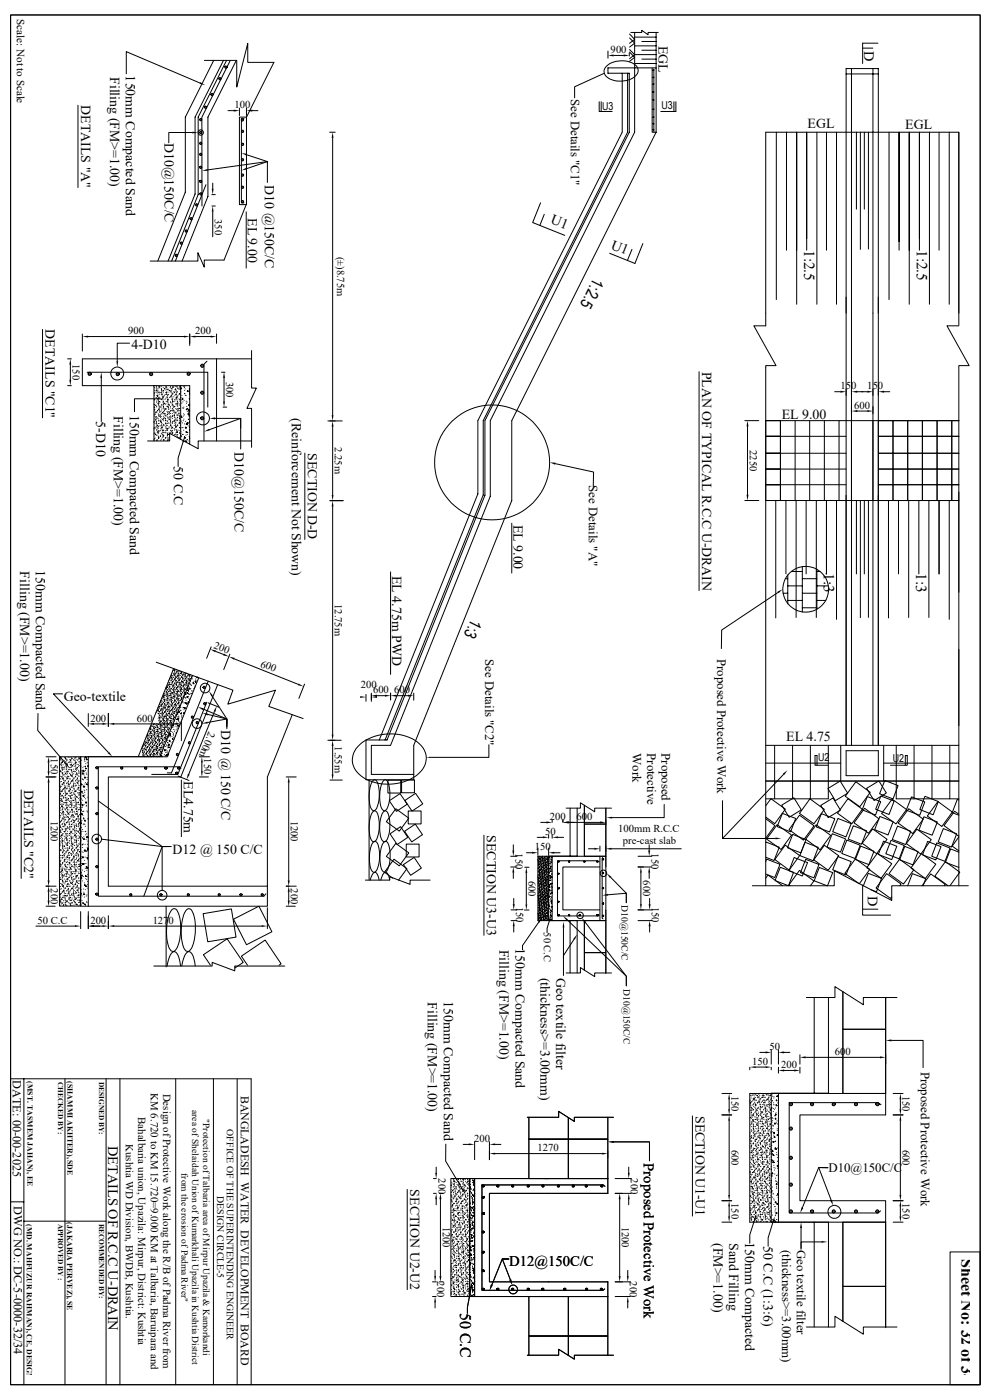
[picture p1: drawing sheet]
<svg xmlns="http://www.w3.org/2000/svg" width="297mm" height="420mm" viewBox="0 0 297 420" stroke-linecap="round" stroke-linejoin="round" font-family="sans-serif">
<defs><g id="words">
<g font-size="5.1">
<text x="177.9" y="83.2" transform="rotate(116 177.9 83.2)">1:2.5</text>
<text x="141.4" y="185.3" transform="rotate(116 141.4 185.3)">1:3</text>
</g>
<g font-size="4.8">
<text x="288.2" y="377.7" transform="rotate(90 288.2 377.7)">Sheet No: 32 of 34</text>
<text x="137.9" y="393.8" transform="rotate(90 137.9 393.8)">50 C.C</text>
</g>
<g font-size="4.6">
<text x="241" y="74.9" transform="rotate(90 241 74.9)">1:2.5</text>
<text x="274.7" y="74.9" transform="rotate(90 274.7 74.9)">1:2.5</text>
<text x="246.9" y="172" transform="rotate(90 246.9 172)">1:3</text>
<text x="274.6" y="172" transform="rotate(90 274.6 172)">1:3</text>
</g>
<g font-size="4.4">
<text x="193" y="349" transform="rotate(90 193 349)">Proposed Protective Work</text>
<text x="152.6" y="379.9">D12@150C/C</text>
</g>
<g font-size="4.3">
<text x="259" y="15.2" transform="rotate(90 259 15.2)">D</text>
<text x="164.8" y="66.8" transform="rotate(21 164.8 66.8)">U1</text>
<text x="182.8" y="74.6" transform="rotate(21 182.8 74.6)">U1</text>
<text x="260.1" y="268.9" transform="rotate(90 260.1 268.9)">D</text>
<text x="32.4" y="343.7" transform="rotate(90 32.4 343.7)">DETAILS OF R.C.C U-DRAIN</text>
</g>
<g font-size="4.1">
<text x="197.4" y="13.7" transform="rotate(90 197.4 13.7)">EGL</text>
<text x="33" y="23.1" transform="rotate(90 33 23.1)">Filling (FM&gt;=1.00)</text>
<text x="37.8" y="22.6" transform="rotate(90 37.8 22.6)">150mm Compacted Sand</text>
<text x="24.3" y="31.6" transform="rotate(90 24.3 31.6)">DETAILS &quot;A&quot;</text>
<text x="242" y="38.4">EGL</text>
<text x="271.3" y="38.6">EGL</text>
<text x="49.3" y="42.8" transform="rotate(90 49.3 42.8)">D10@150C/C</text>
<text x="79.4" y="55.5" transform="rotate(90 79.4 55.5)">D10 @150C/C</text>
<text x="74.3" y="65.4" transform="rotate(90 74.3 65.4)">EL 9.00</text>
<text x="13.6" y="98.8" transform="rotate(90 13.6 98.8)">DETAILS &quot;C1&quot;</text>
<text x="39.4" y="104.8">4-D10</text>
<text x="210.4" y="111.5" transform="rotate(90 210.4 111.5)">PLAN OF TYPICAL R.C.C U-DRAIN</text>
<text x="34.2" y="124.8" transform="rotate(90 34.2 124.8)">Filling (FM&gt;=1.00)</text>
<text x="38.9" y="124.4" transform="rotate(90 38.9 124.4)">150mm Compacted Sand</text>
<text x="87.5" y="125.4" transform="rotate(90 87.5 125.4)">(Reinforcement Not Shown)</text>
<text x="234.3" y="125.8">EL 9.00</text>
<text x="28.8" y="126.4" transform="rotate(90 28.8 126.4)">5-D10</text>
<text x="70.3" y="135.7" transform="rotate(90 70.3 135.7)">D10@150C/C</text>
<text x="92.2" y="135.9" transform="rotate(90 92.2 135.9)">SECTION D-D</text>
<text x="52.1" y="139.8" transform="rotate(90 52.1 139.8)">50 C.C</text>
<text x="153.9" y="157.4" transform="rotate(90 153.9 157.4)">EL 9.00</text>
<text x="6" y="171.4" transform="rotate(90 6 171.4)">Filling (FM&gt;=1.00)</text>
<text x="10.8" y="171" transform="rotate(90 10.8 171)">150mm Compacted Sand</text>
<text x="117.5" y="172.8" transform="rotate(90 117.5 172.8)">EL 4.75m PWD</text>
<text x="19.1" y="210.3">Geo-textile</text>
<text x="66.3" y="219.1" transform="rotate(90 66.3 219.1)">D10 @ 150 C/C</text>
<text x="235.6" y="222.2">EL 4.75</text>
<text x="7.2" y="237" transform="rotate(90 7.2 237)">DETAILS &quot;C2&quot;</text>
<text x="55.1" y="234.4" transform="rotate(90 55.1 234.4)">EL4.75m</text>
<text x="145.9" y="250.6" transform="rotate(90 145.9 250.6)">SECTION U3-U3</text>
<text x="51.7" y="256.1">D12 @ 150 C/C</text>
<text x="149.7" y="284.9" transform="rotate(90 149.7 284.9)">Filling (FM&gt;=1.00)</text>
<text x="154.5" y="284.5" transform="rotate(90 154.5 284.5)">150mm Compacted Sand</text>
<text x="162" y="293.3" transform="rotate(90 162 293.3)">(thickness&gt;=3.00mm)</text>
<text x="166.7" y="293.4" transform="rotate(90 166.7 293.4)">Geo textile filter</text>
<text x="128.2" y="300.7" transform="rotate(90 128.2 300.7)">Filling (FM&gt;=1.00)</text>
<text x="133" y="300.2" transform="rotate(90 133 300.2)">150mm Compacted Sand</text>
<text x="208.4" y="334.8" transform="rotate(90 208.4 334.8)">SECTION U1-U1</text>
<text x="122.9" y="356.8" transform="rotate(90 122.9 356.8)">SECTION U2-U2</text>
<text x="213.8" y="372.9" transform="rotate(90 213.8 372.9)">(FM&gt;=1.00)</text>
<text x="218.6" y="372.8" transform="rotate(90 218.6 372.8)">Sand Filling</text>
<text x="223.3" y="372.6" transform="rotate(90 223.3 372.6)">150mm Compacted</text>
<text x="228.8" y="373.8" transform="rotate(90 228.8 373.8)">50 C.C (1:3:6)</text>
</g>
<g font-size="3.9">
<text x="171" y="29.7" transform="rotate(90 171 29.7)">See Details &quot;C1&quot;</text>
<text x="176.5" y="145.6" transform="rotate(90 176.5 145.6)">See Details &quot;A&quot;</text>
<text x="145.4" y="197.7" transform="rotate(90 145.4 197.7)">See Details &quot;C2&quot;</text>
<text x="214.9" y="197.7" transform="rotate(90 214.9 197.7)">Proposed Protective Work</text>
<text x="189.5" y="225.9" transform="rotate(90 189.5 225.9)">Work</text>
<text x="193.9" y="225.9" transform="rotate(90 193.9 225.9)">Protective</text>
<text x="198.3" y="225.9" transform="rotate(90 198.3 225.9)">Proposed</text>
<text x="275.9" y="321.5" transform="rotate(90 275.9 321.5)">Proposed Protective Work</text>
<text x="248.3" y="351.7">D10@150C/C</text>
<text x="234.4" y="374.9" transform="rotate(90 234.4 374.9)">(thickness&gt;=3.00mm)</text>
<text x="238.8" y="374.9" transform="rotate(90 238.8 374.9)">Geo textile filter</text>
</g>
<g font-size="3.7">
<text x="3.9" y="323.9" transform="rotate(90 3.9 323.9)">DATE: 00-00-2025</text>
<text x="4.1" y="361.8" transform="rotate(90 4.1 361.8)">DWG NO.: DC-5-0000-32/34</text>
</g>
<text font-size="3.6" x="72.2" y="328.7" transform="rotate(90 72.2 328.7)">BANGLADESH WATER DEVELOPMENT BOARD</text>
<g font-size="3.3">
<text x="5" y="5.6" transform="rotate(90 5 5.6)">Scale: Not to Scale</text>
<text x="180.5" y="33">U3</text>
<text x="198.2" y="32.8">U3</text>
<text x="245.2" y="228.3">U2</text>
<text x="267.5" y="228.6">U2</text>
<text x="45.2" y="327.9" transform="rotate(90 45.2 327.9)">KM 6.720 to KM 15.720=9.000 KM at Talbaria, Baruipara and</text>
<text x="48.9" y="328.1" transform="rotate(90 48.9 328.1)">Design of Protective Work along the R/B of Padma River from</text>
<text x="41.4" y="335.1" transform="rotate(90 41.4 335.1)">Bahalbaria union, Upazila: Mirpur, District: Kushtia</text>
<text x="37.7" y="343.2" transform="rotate(90 37.7 343.2)">Kushtia WD Division, BWDB, Kushtia.</text>
</g>
<g font-size="3.2">
<text x="183" y="16">900</text>
<text x="70.3" y="32.5">100</text>
<text x="64.4" y="65.7" transform="rotate(90 64.4 65.7)">350</text>
<text x="101.1" y="77" transform="rotate(90 101.1 77)">(±)8.75m</text>
<text x="38.4" y="100.3">900</text>
<text x="58.5" y="100.3">200</text>
<text x="21.8" y="109.2" transform="rotate(90 21.8 109.2)">150</text>
<text x="67.8" y="114.5" transform="rotate(90 67.8 114.5)">300</text>
<text x="251.9" y="116.8">150</text>
<text x="259.9" y="116.8">150</text>
<text x="256" y="122.6">600</text>
<text x="100.4" y="134.2" transform="rotate(90 100.4 134.2)">2.25m</text>
<text x="224.7" y="135" transform="rotate(90 224.7 135)">2250</text>
<text x="100.4" y="181.2" transform="rotate(90 100.4 181.2)">12.75m</text>
<text x="63.9" y="194.4" transform="rotate(22 63.9 194.4)">200</text>
<text x="77.9" y="200" transform="rotate(22 77.9 200)">600</text>
<text x="108.1" y="206.4">200</text>
<text x="111.8" y="208">600</text>
<text x="118.2" y="208">600</text>
<text x="27.1" y="216.5">200</text>
<text x="41" y="216.5">600</text>
<text x="62.6" y="219.4" transform="rotate(112 62.6 219.4)">2.00m</text>
<text x="15.2" y="227.5" transform="rotate(90 15.2 227.5)">150</text>
<text x="61.2" y="227.5" transform="rotate(90 61.2 227.5)">150</text>
<text x="100.4" y="223.9" transform="rotate(90 100.4 223.9)">1.55m</text>
<text x="15.2" y="246.2" transform="rotate(90 15.2 246.2)">1200</text>
<text x="87.2" y="246.2" transform="rotate(90 87.2 246.2)">1200</text>
<text x="163.4" y="250.5">50</text>
<text x="164.8" y="246">200</text>
<text x="172.8" y="246">600</text>
<text x="185.3" y="249.7">100mm R.C.C</text>
<text x="154.5" y="256" transform="rotate(90 154.5 256)">150</text>
<text x="160.3" y="255.1">150</text>
<text x="186.7" y="253.3">pre-cast slab</text>
<text x="195.2" y="256" transform="rotate(90 195.2 256)">150</text>
<text x="15.2" y="266.5" transform="rotate(90 15.2 266.5)">200</text>
<text x="87.2" y="266.5" transform="rotate(90 87.2 266.5)">200</text>
<text x="158.4" y="264.2" transform="rotate(90 158.4 264.2)">600</text>
<text x="192.7" y="264.1" transform="rotate(90 192.7 264.1)">600</text>
<text x="154.6" y="272" transform="rotate(90 154.6 272)">150</text>
<text x="195.4" y="272" transform="rotate(90 195.4 272)">150</text>
<text x="11.3" y="277.1">50 C.C</text>
<text x="27.1" y="277.2">200</text>
<text x="45.8" y="277.1">1270</text>
<text x="230.6" y="315">50</text>
<text x="250.2" y="316.5">600</text>
<text x="225.4" y="319.4">150</text>
<text x="234.1" y="320.5">200</text>
<text x="219.2" y="328.8" transform="rotate(90 219.2 328.8)">150</text>
<text x="270.5" y="328.8" transform="rotate(90 270.5 328.8)">150</text>
<text x="142.1" y="342.6">200</text>
<text x="161.1" y="345.4">1270</text>
<text x="219.2" y="345" transform="rotate(90 219.2 345)">600</text>
<text x="270.5" y="345" transform="rotate(90 270.5 345)">600</text>
<text x="131.4" y="353.4" transform="rotate(90 131.4 353.4)">200</text>
<text x="189.1" y="353.4" transform="rotate(90 189.1 353.4)">200</text>
<text x="219.2" y="360.9" transform="rotate(90 219.2 360.9)">150</text>
<text x="270.5" y="360.9" transform="rotate(90 270.5 360.9)">150</text>
<text x="132.7" y="368" transform="rotate(90 132.7 368)">1200</text>
<text x="186.4" y="368" transform="rotate(90 186.4 368)">1200</text>
<text x="131.1" y="384.4" transform="rotate(90 131.1 384.4)">200</text>
<text x="188.8" y="384.4" transform="rotate(90 188.8 384.4)">200</text>
</g>
<text font-size="3.1" x="162.9" y="279.7" transform="rotate(90 162.9 279.7)">50 C.C</text>
<g font-size="3">
<text x="68" y="338.7" transform="rotate(90 68 338.7)">OFFICE OF THE SUPERINTENDING ENGINEER</text>
<text x="65.1" y="358.8" transform="rotate(90 65.1 358.8)">DESIGN CIRCLE-5</text>
</g>
<g font-size="2.9">
<text x="186.3" y="271.6" transform="rotate(90 186.3 271.6)">D10@150C/C</text>
<text x="186.9" y="296.8" transform="rotate(90 186.9 296.8)">D10@150C/C</text>
</g>
<g font-size="2.8">
<text x="57.6" y="333" transform="rotate(90 57.6 333)">area of Shelaidah Union of Kumarkhali Upazila in Kushtia District</text>
<text x="60.9" y="335.7" transform="rotate(90 60.9 335.7)">&quot;Protection of Talbaria area of Mirpur Upazila &amp; Kamorkandi</text>
<text x="54.4" y="352" transform="rotate(90 54.4 352)">from the erosion of Padma River&quot;</text>
</g>
<g font-size="2.3">
<text x="8.2" y="324.4" transform="rotate(90 8.2 324.4)">(MST. TASMEM JAHAN), EE</text>
<text x="20.2" y="324.3" transform="rotate(90 20.2 324.3)">(SHAMMI AKHTER), SDE</text>
<text x="8" y="367.2" transform="rotate(90 8 367.2)">(MD. MAHFUZUR RAHMAN), CE, DESIGN</text>
<text x="20.2" y="366.6" transform="rotate(90 20.2 366.6)">(JAKARIA PERVEZ), SE</text>
</g>
<g font-size="2.2">
<text x="17.4" y="324.6" transform="rotate(90 17.4 324.6)">CHECKED BY :</text>
<text x="29.7" y="324.6" transform="rotate(90 29.7 324.6)">DESIGNED BY:</text>
<text x="17.4" y="367.1" transform="rotate(90 17.4 367.1)">APPROVED BY :</text>
<text x="29.7" y="367.1" transform="rotate(90 29.7 367.1)">RECOMMENDED BY:</text>
</g>
</g></defs>
<g fill="none" stroke="#000" stroke-width=".3">
<path d="M3.2 4.5h290.6v410.9h-290.6zM61.3 18.1h9.7v8l3.3-13.1v5.7h7.8l-8.2 16.4v26.1l-6.8 16.8h-5.9v2.1l-1.9-4.3v2.5h-14.3M64.1 18.1l-8.6 17v22.6l-8.2 20.6M67 18.1l-8.5 17v23.1l-8.1 20.1M67.9 18.1l-8.5 17v23.3l-8 19.9M69 18.2l-8.5 17v26.6M70.8 18.1l-8.5 17v23.8l-7.7 19.4M181.8 19.9a7.1 7.1 0 0 1 9-.1 2.33 2.33 0 0 1-1.2 3.7 6.7 6.7 0 0 1-8.3-1.1l-.2-1.3zM182.2 15.3v2.1M183.9 16.6h3M188.6 15.9v.9M188.7 10.2l1.5 1.6-1.5 1.2"/>
<path d="M188.7 11.4l1.5 1.6-1.5 1.1M188.7 14.9l1.5 1.5-1.5 1.2M188.7 15.6l1.5 1.6-1.5 1.2M189.1 9.7h3.2v-.6l1.9 1.3v-.7h3.1M190.2 9.7v30l-43.3 86.5v22.7l-29.8 74.7h-5.8v8.7h12.7M190.2 19h6.4M190.2 16.4h6.4M190.2 13.8h6.4M190.2 11.1h6.4M192.4 17.7h4.2M192.4 15.1h4.2M192.4 12.4h4.2"/>
<path d="M196.6 9.7v30M258.5 14.4h3.1M263.1 13h-4.6v6M23.4 31.6v24.7M37.8 22.1v-6.6l22.1 9.4M57.6 39.8h-7v3M68.3 33.2h1.8M71.8 35.1h2.1v26.3h-2.1zM71.8 32.4v2.3M73.2 35.6h-.9v25.3h.8M73.9 32.4v2.3M75.6 33.2h1.7"/>
<path d="M98.8 39.7h1.7M179.6 30.5v2.9h3.9M180.2 30.5v2.9M180.9 22.1l-8.7 3.9v3.3M186.5 22v17.7l-43.3 86.5v22l-29.5 73.8M188.1 22v17.7l-43.3 86.5v22.3l-29.4 73.5M195.5 20.4v19.3h1.1M195.7 21l.3 .1zM195.7 38.9l.3 .1zM195.7 29.9l.3 .2zM195.7 25.1l.3 .2zM195.7 37.1l.3 .1z"/>
<path d="M195.7 27.5l.3 .1zM195.7 23.2l.3 .1zM195.7 32.7l.3 .1zM195.7 35.1l.3 .1zM196 20.7v19M196.6 20.4h-14.4v1.6h6.4v17.7l-43.3 86.5v22.4l-29.3 73.4h-6.3v11.9h14.3v-10.3l29.4-73.4v-24l43.2-86.5M202 30.5v2.9M202.6 30.5v2.9h-4.6M232.7 39.7v50.2M244.8 39.7v51.6M247.7 39.7v35.4M250.7 39.7v51.6"/>
<path d="M253.6 22.2h9.6M255.2 20.6v203M256.7 39.7v23M257.9 39.7v35.1M259 39.7v23M260.3 39.7v35M261.6 20.6v203M266.4 39.7v50.2M278.6 39.7v51.6M281.4 39.7v35.4M284.5 39.7v51.6M287.4 39.7v57.9"/>
<path d="M61.7 55.4l-9.2 23M62.2 51l17.9-2.5v6.2M63.5 58.4h1M63.8 54.9v1.7M74 46.4l6.1 2.1-6.1 2.1M99.7 41.4v83.1M63.5 61.8h1M63.8 63.5v7.5M73.8 63.5v16.9M162 60.8l-2.4 6 9.6 3.8M163.1 64.3l-1.3 3.3M189.4 74.8l-1.4 3.3"/>
<path d="M192.7 73.1l-2.4 5.9-7.6-3M235.7 72.5v-32.8v35.4M238.8 75.1v-35.4v51.6M241.8 71.5v-31.8v35.4M269.5 72.5v-32.8v35.4M272.5 75.1v-35.4v51.6M275.5 71.5v-31.8v35.4M12.7 98.8v26.5M253.6 89.1v134.5v-75M253.6 93.9v-73.3h9.6v73.3M263.2 89.1v134.5v-75M287.4 93.9v-54.2h-57.9v58h-3.6l6.7 12h-3.1v156"/>
<path d="M287.4 97.7h-3.6l6.6 12h-3v16.5M20.3 115.7h1.1M20.3 107.7h1.1M21.1 109.4v4.6M24.7 100.2v5.1M26.1 111.7h36.2v10.4M26.4 101h28.7M30.4 113.4v13M38.8 103h-3.7v5.4M46.1 115.7v16.6M46.3 117.1h.1M46.3 119.7h.1"/>
<path d="M46.3 119.9h.1M46.3 116.3h.1M46.3 118h.1M46.3 118.5h.1M46.3 117.7h.1M46.7 117.3h.1M46.8 119.3h.1M46.8 116.4h.1M46.8 117.8h.1M46.8 117.1h.1M46.8 119.2h.1M46.9 116h.1"/>
<path d="M46.9 116.4h.1M46.9 118.6h.1M46.9 116.9h.1M47 117.2h.1M47.1 117.5h.1M47.1 117.9h.1M47.2 119.6h-6.9v3.9M47.2 118.6h.1M47.2 118.9h.1M47.3 118.8h.1M47.3 119.4h.1M47.3 119.9h.1"/>
<path d="M47.3 118.5h.1M47.3 117.1h.1M47.3 116.6h.1M47.5 116.1h.1M47.5 117.8h.1M47.5 119.5h.1M47.6 117.6h.1M47.6 115.9h.1M47.6 119.3h.1M47.8 116.1h.1M47.8 118.2h.1M47.8 116h.1"/>
<path d="M47.8 116.3h.1M47.8 117.7h.1M47.9 119.2h.1M48.2 117.8h.1M48.3 116h.1M48.3 117.7h.1M48.3 116.5h.1M48.3 118.2h.1M48.4 116.7h.1M48.4 117h.1M48.4 118.4h.1M48.4 119.8l-.1 .1"/>
<path d="M48.5 117.4h.1M48.6 118.2h.1M48.6 118.4h.1M48.6 118.9h.1M48.7 119.4h.1M48.8 119.6h.1M48.8 117.1h.1M48.8 119.9h.1M48.8 119.3h.1M48.9 119.1h.1M48.9 117.3h.1M48.9 116.3h.1"/>
<path d="M48.9 117.7h.1M48.9 119.2h.1M49 117.1h.1M49 118.8h.1M49.2 116.7h.1M49.3 118.7h.1M49.4 116.5h.1M49.4 118.4h.1M49.4 119.8h.1M49.4 117h.1M49.7 116.1h.1M49.7 117.8h.1"/>
<path d="M49.7 119.5h.1M49.7 116.2h.1M49.7 118.3h.1M49.7 116.5h.1M49.8 116.9h.1M49.8 116h.1M49.8 118.2h.1M49.9 117.6h.1M50 116.2h.1M50 117.9h.1M50 118.4h.1M50 119.1h.1"/>
<path d="M50.1 119.1h.1M50.1 119.4h.1M50.2 118.6h.1M50.2 119.9h.1M50.2 116.9h.1M50.2 119.8h.1M50.3 119.8h.1M50.3 116.7h.1M50.3 117.6h.1M50.3 118.4h.1M50.5 117h.1M50.5 118.4h.1"/>
<path d="M50.5 119.8h.1M50.8 117.2h.1M50.8 119.3h.1M50.8 117.1h.1M51 116.2h.1M51 117.6h.1M51.1 119h.1M51.1 119.1h.1M51.1 117.3h.1M51.1 116h.1M51.1 116.4h.1M51.2 118.8h.1"/>
<path d="M51.3 117.1h.1M51.3 117.4h.1M51.3 118.7h.1M51.4 117.9h.1M51.4 116.5h.1M51.4 118.6h.1M51.5 118.9h.1M51.5 119.3h.1M51.5 116.9h.1M51.5 119.8h.1M51.6 118.4h.1M51.6 119.9h.1"/>
<path d="M51.6 116.5h.1M51.6 118.2h.1M51.7 116.2h.1M51.7 119.6h.1M51.7 117.9h.1M51.8 116.1h.1M51.8 118.2h.1M51.9 116h.1M52 116.2h.1M52 117.6h.1M52.1 119h.1M52.2 117.7h.1"/>
<path d="M52.3 119.8h.1M52.3 117.6h.1M52.4 118.6h.1M52.4 116.9h.1M52.5 115.9h.1M52.6 116.6h.1M52.6 116.9h.1M52.6 118.3h.1M52.6 119.7h.1M52.7 117.3h.1M52.7 119.3h.1M52.8 118.1h.1"/>
<path d="M52.8 118.4h.1M52.8 119.2h.1M52.8 117.1h.1M52.9 118.8h.1M52.9 116h.1M52.9 117.7h.1M52.9 119.4h.1M53 119.5h.1M53 119.8h.1M53.1 116.2h.1M53.1 117.5h.1M53.1 117.6h.1"/>
<path d="M53.1 119.2h.1M53.1 115.8h.1M53.1 119h.1M53.3 116.6h.1M53.3 118.7h.1M53.4 116.5h.1M53.6 119.7h.1M53.6 116.8h.1M53.6 118.3h.1M53.8 118.2h.1M53.8 119.8h.1M53.8 116.4h.1"/>
<path d="M53.8 118.1h.1M53.8 116h.1M53.9 116.1h.1M54 116.4h.1M54 116.8h.1M54.1 119.3h.1M54.1 117.6h.1M54.1 116.1h.1M54.1 117.5h.1M54.1 115.7v16.1M54.2 116.6h.1M54.2 116.4l.2 .2h-.2z"/>
<path d="M54.3 120h.1M54.5 118.6h.1M54.7 119.5l.1 .2h-.2zM55 115.9h.1M55.2 116.2h.1M55.2 118.1h.1M55.3 117.1h.1M55.3 116h.1M55.4 118.1h.1M55.5 116.7h.1M55.5 118.6h.1M55.8 118.7h.1"/>
<path d="M56.3 117.2l.1 .3M56.3 117.2l-.2 .2 .2 .1M56.7 117.2h.1M56.7 119.6h.1M56.7 116.7h.1M56.8 117.6h.1M56.8 118.2h.1M56.9 100.2v3.4M58.5 101h4.7M62 108.4l-.9 .9v23M64.9 100.2v2.8M64.9 107.7v24.6"/>
<path d="M66.4 111.7h1M67.1 113.4v7M75.4 105.2v11.2h1.4l-2.8 6.1h1.4v11.7M75.4 107.7h-50.7v8h32.2v17.6M209.5 111.5v65.7M250.1 117.5h1.8M253.6 116.7v1.9M255.2 116.7v1.8M256.9 117.5h3M261.6 116.7v1.9M263.2 116.7v1.8M265 117.5h1.7"/>
<path d="M44.2 132.3h6.6v-2.3l8.6 4.6v-2.3h16M46.1 126.5h.1M46.1 131.8h.1M46.1 126.7h.1M46.1 121.3h.1M46.1 128.4h.1M46.1 130.1h.1M46.1 128.7h.1M46.2 120h.1M46.2 132.1h.1M46.2 124.3h.1M46.3 126.5h.1"/>
<path d="M46.3 128.2h.1M46.3 124.8h.1M46.3 129.9h.1M46.3 123.1h.1M46.3 131.6h.1M46.3 122.3h.1M46.3 122.1h-.1M46.4 122.8h.1M46.4 124.2h.1M46.4 125.7h.1M46.4 121.4h-.1M46.4 128.5h.1"/>
<path d="M46.4 127.1h.1M46.4 123.5h.1M46.5 130h.1M46.5 131.4h.1M46.5 123.8h.1M46.5 130.4h.1M46.6 124.2h.1M46.6 130.3h.1M46.6 126h.1M46.7 125h.1M46.7 128.1h.1M46.7 121.6h.1"/>
<path d="M46.7 123.7h.1M46.7 125.9h.1M46.7 125.3h.1M46.7 125.7h.1M46.7 121.5h.1M46.8 126.4h.1M46.9 120.6h.1M46.9 126.7h.1M46.9 122h.1M46.9 126.3h.1M46.9 124.9h.1M46.9 123.5h.1"/>
<path d="M46.9 127.1h.1M46.9 120.3h.1M46.9 123.7h.1M46.9 125.4h.1M46.9 127.8h.1M46.9 130.5h.1M46.9 128.8h.1M46.9 127.2h.1M47 132.2h.1M47 130.6h.1M47 132h.1M47 129.2h.1"/>
<path d="M47 127.9h.1M47 132.1h.1M47.1 128.2h.1M47.1 127.7h.1M47.1 129.8h.1M47.1 128.7h.1M47.1 132h.1M47.2 123.3h.1M47.2 127.6h.1M47.2 125.4h.1M47.2 121h.1M47.2 129.4h.1"/>
<path d="M47.2 129.7h.1M47.2 123.2h.1M47.3 130.1h.1M47.4 124.2h.1M47.4 120.1h.1M47.4 122.8h.1M47.4 121.3h.1M47.4 130.9h.1M47.5 128.4h.1M47.5 125.6h.1M47.5 131.1h.1M47.5 120.4h.1"/>
<path d="M47.5 131.4h.1M47.5 124.6h.1M47.5 120.8h.1M47.5 127h.1M47.5 126.3h.1M47.5 129.7h.1M47.5 121.2h.1M47.5 122.9h.1M47.5 128h.1M47.5 131.6h.1M47.5 129.9h.1M47.5 129.3h.1"/>
<path d="M47.6 131.4h.1M47.6 121.6h.1M47.6 121h.1M47.6 127.8h.1M47.6 121.8h.1M47.6 129.2h.1M47.6 124.9h.1M47.6 131.1h.1M47.6 126.1h.1M47.6 124.4h.1M47.6 129.5h.1M47.7 120.5h.1"/>
<path d="M47.7 127h.1M47.7 124.8h.1M47.7 122.3h.1M47.8 122.6l-.2 .1M47.8 120.4h.1M47.8 123h.1M47.8 123.3h.1M47.9 122h.1M47.9 123.7h.1M47.9 120.6h.1M48 123.5h.1M48 126.3h.1"/>
<path d="M48 124.9h.1M48 124.5h.1M48 124.8h.1M48 127.8h.1M48 130.6h.1M48 130.9h.1M48 129.2h.1M48.1 132h.1M48.1 125.2h.1M48.1 126.5h.1M48.1 128.7h.1M48.1 130.9h.1"/>
<path d="M48.2 126.4h.1M48.2 126h.1M48.2 122.2h.1M48.2 124.2h.1M48.2 126.2h.1M48.3 122h.1M48.3 123.3h.1M48.3 125h.1M48.3 121.6h.1M48.3 128.4h.1M48.3 130h.1M48.3 131.7h.1"/>
<path d="M48.4 126.7h-.1M48.4 127.4h.1M48.4 127.7h.1M48.4 121.3h.1M48.5 124.1h.1M48.5 128.1h.1M48.5 122.7h.1M48.5 128.4h.1M48.5 127h.1M48.5 125.6h.1M48.6 128.2h.1M48.6 128.9h.1"/>
<path d="M48.6 129.9h.1M48.6 130.3h.1M48.6 131.3h.1M48.6 129.2h.1M48.6 123.8h.1M48.7 129.6h.1M48.7 128.1h.1M48.7 125.9h.1M48.7 123.7h.1M48.8 130.3h.1M48.8 121.5h.1M48.8 130.6h.1"/>
<path d="M48.9 122.5h.1M48.9 130.9h.1M48.9 124.2h.1M48.9 120.3h.1M48.9 120.8h.1M48.9 131.1h.1M48.9 125.9h.1M48.9 127.6h.1M48.9 129.2h.1M48.9 122h.1M48.9 131.8h.1M48.9 121.1h.1"/>
<path d="M49 121.4h.1M49 123.4h.1M49 123.9h.1M49 132.1h.1M49 125.6h.1M49 122.2h.1M49 130.7h.1M49 120.5l-.1 .1M49 129h.1M49 121.8h.1M49 126.2h.1M49 124.9h.1"/>
<path d="M49 127.3h.1M49.1 130.6h.1M49.1 127.7h.1M49.1 129.2h.1M49.1 129.8h.1M49.1 125.4h.1M49.1 131.9h.1M49.1 122.5h.1M49.1 132h.1M49.1 129.7h.1M49.1 127.6h.1M49.2 121h.1"/>
<path d="M49.2 122.8h.1M49.2 125.3h.1M49.2 123.3h.1M49.2 123.1h.1M49.3 120.9h.1M49.3 124h.1M49.4 124.3h.1M49.4 124.7h.1M49.5 121.3h.1M49.5 124.1h.1M49.5 131.4h.1M49.5 125.5h.1"/>
<path d="M49.5 122.7h.1M49.6 125.7h.1M49.6 128.4h.1M49.6 127h.1M49.6 125.6h.1M49.6 126.2h.1M49.6 129.8h.1M49.6 127.1h.1M49.7 129.2h.1M49.7 131.3h.1M49.7 122.7h.1M49.7 124.5h.1"/>
<path d="M49.7 124.8h.1M49.7 129.6h.1M49.7 127.9h.1M49.7 126.2h.1M49.7 126.9h.1M49.7 121.2h.1M49.7 122.9h.1M49.7 122.6h.1M49.7 131.3l-.1 .1M49.7 127.2h.1M49.8 120.4h.1M49.8 127.6h.1"/>
<path d="M49.9 128.4h.1M50 128.7h.1M50 120.5h.1M50 129.1h.1M50 121.9h.1M50 123.4h.1M50.1 124.8h.1M50.1 126.2h.1M50.1 128.7h.1M50.1 129.1h.1M50.1 127.7h.1M50.1 129.9h.1"/>
<path d="M50.1 130.5h.1M50.1 130.1h.1M50.1 124.3h.1M50.1 130.8h.1M50.2 126.4h.1M50.2 132h.1M50.2 128.6h.1M50.2 132.2h.1M50.2 122h.1M50.2 130.6h.1M50.2 123.7h.1M50.2 120.3h.1"/>
<path d="M50.2 125.4h.1M50.2 127.1h.1M50.2 130.5h.1M50.2 128.8h.1M50.2 124.2h.1M50.3 120.6h.1M50.3 131.3h.1M50.3 120.1h.1M50.3 121.8h.1M50.3 120.9h.1M50.3 131.6h.1M50.4 130.3h.1"/>
<path d="M50.4 132h.1M50.4 126.9h.1M50.4 125.2h.1M50.4 123.5h.1M50.4 121.3h.1M50.4 128.6h.1M50.5 122h.1M50.5 122.3h.1M50.5 130.3h.1M50.5 124.1h.1M50.5 122.7h.1M50.5 121.2h.1"/>
<path d="M50.6 122.8h.1M50.6 125.5h.1M50.6 128.4h.1M50.6 130.3h.1M50.6 125.9h.1M50.6 127h.1M50.7 123.5h.1M50.7 131.2h.1M50.7 129.8h.1M50.7 128.1h.1M50.7 121.6h.1M50.7 123.8h.1"/>
<path d="M50.7 125.9h.1M50.7 123.7h.1M50.8 124.2h.1M50.8 121.5h.1M50.9 125.2h.1M50.9 125h.1M51 125.7h.1M51.1 120.5h.1M51.1 126.4h.1M51.1 125.8h.1M51.1 122.4h.1M51.1 129.2h.1"/>
<path d="M51.1 124.1h.1M51.1 121.9h.1M51.1 120.7h.1M51.1 127.5h.1M51.1 126.2h.1M51.1 124.8h.1M51.1 126.7h.1M51.1 127.6h.1M51.1 123.4h.1M51.1 127.2h.1M51.1 129.7h.1M51.2 129.1h.1"/>
<path d="M51.2 127.7h.1M51.2 127.5h.1M51.2 123.2h.1M51.2 125.3h.1M51.3 120.9h.1M51.3 127.9h.1M51.3 123.1h.1M51.3 128.2h.1M51.4 128.6h.1M51.4 129.4h.1M51.5 129.6h.1M51.6 123.3h.1"/>
<path d="M51.6 126.7h.1M51.6 125h.1M51.6 121.6h.1M51.6 129.2h.1M51.6 124h.1M51.6 122.6h.1M51.6 121.2h.1M51.6 124.8h.1M51.6 129.1h.1M51.6 130v.1M51.6 120.1h.1M51.6 125.5h.1"/>
<path d="M51.7 128.3l-.1 .1M51.7 120.4h.1M51.7 126.9h.1M51.7 122.6h.1M51.7 126.4h.1M51.7 129.8h.1M51.7 121.3h.1M51.7 128.1h.1M51.7 124.8h.1M51.7 120.8h.1M51.7 123h.1M51.8 120.4h.1"/>
<path d="M51.8 121.5h.1M51.9 121.8h.1M51.9 122.3h.1M52 123h.1M52.1 123.3h.1M52.1 126.5h.1M52.1 123.7h.1M52.1 121.9h.1M52.1 120.5h.1M52.2 126.2h.1M52.2 124.8h.1M52.2 123.3h.1"/>
<path d="M52.2 128.6h.1M52.2 124.5h.1M52.2 126.4h.1M52.2 122.1h.1M52.2 127.6h.1M52.2 129h.1M52.2 124.2h.1M52.2 130.4h.1M52.3 122h.1M52.3 125.2h.1M52.4 122h.1M52.4 125.9h.1"/>
<path d="M52.4 120.3h.1M52.4 127h.1M52.4 130.4h.1M52.4 123.7h.1M52.4 125.3h.1M52.4 128.7h.1M52.5 126.2h.1M52.5 126.7h.1M52.6 128.1h.1M52.6 127.4h.1M52.6 127.7h.1M52.6 121.2h.1"/>
<path d="M52.6 130.2h.1M52.7 122.6h.1M52.7 123.7h.1M52.7 124h.1M52.7 125.8h.1M52.7 128.3h.1M52.7 126.9h.1M52.7 128.1h.1M52.7 125.5h.1M52.7 128h.1M52.7 129.8h.1M52.7 123.6h.1"/>
<path d="M52.8 128.9h.1M52.8 121.5h.1M52.8 129.1h.1M52.9 129.6h.1M52.9 121.1h.1M53 124.5h.1M53 127.9h.1M53 126.2h.1M53 122.9h.1M53 130.3h.1M53 130.6h.1M53.1 122.6h.1"/>
<path d="M53.1 120.9h.1M53.1 131.1h.1M53.1 129.8h.1M53.1 129.4h.1M53.1 127.7h.1M53.1 126h.1M53.1 120.3h.1M53.1 124.3h.1M53.1 121.8h.1M53.1 125.3h.1M53.2 129.6h.1M53.2 120.4h.1"/>
<path d="M53.2 127.5h.1M53.2 121.3h.1M53.2 124.7h.1M53.2 126.1h.1M53.2 123.3h.1M53.2 125.3h.1M53.3 121h-.1M53.3 127.6h.1M53.3 121.8h.1M53.3 130.4h.1M53.3 123.1h.1M53.3 129h.1"/>
<path d="M53.3 120.9h.1M53.4 122.5h.1M53.4 122.8h.1M53.5 123.2h.1M53.6 131.4h.1M53.6 124h.1M53.6 124.2h.1M53.6 124.7h.1M53.6 131.3h.1M53.6 127h.1M53.7 129.1h.1M53.7 124h.1"/>
<path d="M53.7 121.2h.1M53.7 126.9h.1M53.7 124.7h.1M53.8 122.6h-.1M53.8 122.5h.1M53.8 128.3h.1M53.8 128.2h.1M53.8 123.2h.1M53.8 121.5h.1M53.8 125.4h.1M53.8 124.9h.1M53.8 126.6h.1"/>
<path d="M53.8 125.7h.1M53.8 130h.1M53.8 120.3h.1M53.8 129.7h.1M53.8 126.2h.1M53.8 131.1h.1M53.9 126.9h.1M54 127.2h.1M54 127.6h.1M54.1 128.6h.1M54.1 130.5v.2M54.1 128.4h.1"/>
<path d="M54.1 130.7h.1M54.2 130h.1M54.2 129.5h.1M54.3 126.4h.1M54.3 124.6h.1M54.4 131h.1M54.4 125l.1 .2-.2-.1zM54.4 120.9h.1M54.5 128.3h.1M54.7 122.4h.1M54.7 126.9h.1M54.7 130.3h.2"/>
<path d="M54.8 120.6h.1M54.8 128.3h.1M54.9 132.6l-1.5 4.8v2.6M54.9 126.2h.1M54.9 124.8h.1M55 122.5h.1M55 124.2h.1M55 129.1h.1M55.1 132.2h.1M55.1 125.7h.1M55.1 122.1h.1M55.2 120.1h.1"/>
<path d="M55.3 131.1l.3 .3h-.4zM55.3 124.5h.1M55.3 127.2h.1M55.4 131.3h.1M55.5 126.4h.1M55.6 129.6h.1M55.7 132.2l.2 .3h-.2zM55.7 128.1l.1 .3h-.3zM55.7 130.6h.1M55.8 128.4h.1M55.8 120.4h.1M55.8 121h.1"/>
<path d="M55.9 129.5l.2 .2-.2 .1zM55.9 127l.3 .3h-.4zM55.9 132h.1M56 122.7v.2h-.2zM56 122h.1M56 120.6h.1M56.1 130.3h.1M56.1 123.4h.1M56.2 122.6h.1M56.2 131.8h.1M56.3 129.8h.1M56.3 124.3l.1-.2 .2 .1-.2 .1"/>
<path d="M56.3 132.3h.1M56.3 127.8h.1M56.4 127l-.3-.2v.2h.3M56.4 125.7h.1M56.5 125.8h.1M56.5 123.7h.1M56.6 122.9l.3 .3-.4 .1zM56.6 124.5h.1M56.6 124.8h.1M56.6 121.5v-.2l.3 .2-.3 .1M56.6 126.7h.1M56.6 133.1h.1"/>
<path d="M56.6 121.7h.1M56.7 131h.1M56.8 128.2h.1M56.8 129h.1M56.8 126.5h.1M56.9 131.4v.2M64.5 125.5h7.6v9.2M66.8 122.1h1.1M72.1 128.4v-2.9l-9.4 3.4M91.4 135.9v25.9M98.3 126.3h4.3M99.7 128v20.5"/>
<path d="M166.5 139.1l11.4 2.5-.1 4.4M223.2 126.2h4.2M224 127.9v20.5M229.5 126.2h4.4v4.7h-4.4zM229.5 130.9h4.4v5.1h-4.4zM229.5 136h4.4v4.7h-4.4zM229.5 136h24.1M229.5 126.2h57.9M229.5 130.9h24.1M233.9 126.2v24M238.3 126.2v24M242.7 126.2v24"/>
<path d="M247.1 126.2v24M251.5 126.2v24M255.2 122v2.1M255.2 126.1v24.1M256.9 123.3h3M261.6 122v2.1M261.6 126.2v24M263.2 126.2h4.4v4.7h-4.4zM263.2 130.9h4.4v5.1h-4.4zM263.2 136h4.4v4.7h-4.4zM267.6 126.2h4.4v4.7h-4.4zM267.6 130.9h4.4v5.1h-4.4z"/>
<path d="M267.6 136h4.4v4.7h-4.4zM272 126.2h4.4v4.7h-4.4zM272 130.9h4.4v5.1h-4.4zM272 136h4.4v4.7h-4.4zM276.4 126.2h4.4v4.7h-4.4zM276.4 130.9h4.4v5.1h-4.4zM276.4 136h4.4v4.7h-4.4zM280.8 126.2h4.4v4.7h-4.4zM280.8 130.9h4.4v5.1h-4.4zM280.8 136h4.4v4.7h-4.4zM287.4 126.2v139.5M287.4 126.2h-2.2v4.7h2.2h-2.2v5.1h2.2h-2.2v4.7h2.2h-2.2v4.7h2.2h-2.2v4.8h2.2h-57.9"/>
<path d="M98.9 150.2h3.9M99.7 151.9v68.4M153.4 157v14.9M223.2 150.2h4.2M229.5 140.7v4.7h4.4v4.8h-4.4v-4.8h4.4v-4.7zM229.5 145.4h24.1M229.5 140.7h24.1M232.5 150.2v35.2M235.5 150.2v22M238.6 150.2v35.1M241.6 150.2v22M244.6 150.2v35.1"/>
<path d="M247.7 150.2v22M250.7 150.2v35.6M256.7 150.2v22M257.9 150.2v35.1M259 150.2v22M260.3 150.2v35M263.2 140.7v4.7h4.4v4.8h-4.4v-4.8h4.4v-4.7zM266.3 150.2v35.2M267.6 140.7v4.7h4.4v4.8h-4.4v-4.8h4.4v-4.7zM269.3 150.2v22M272 140.7v4.7h4.4v4.8h-4.4v-4.8h4.4v-4.7zM272.3 150.2v35.1"/>
<path d="M275.4 150.2v22M276.4 140.7v4.7h4.4v4.8h-4.4v-4.8h4.4v-4.7zM278.4 150.2v35.1M280.8 140.7v4.7h4.4v4.8h-4.4v-4.8h4.4v-4.7zM281.4 150.2v22M284.5 150.2v35.6M287.4 147.6v30.1M117.1 171.6v30.7M233.1 177.8l-16.8 11.2-.1 5.6M234.7 178h1.4M235.4 173.6h.7M236.1 172.5v8.6"/>
<path d="M236.1 175.8h4.4M237.2 171.4h3.3M240.5 170v13.6M240.5 173.6h4.3M240.5 178h4.3M244.8 170.8v12M244.8 171.4h1M244.8 175.8h3.4M247.5 172.2h.1M46.8 198.7l23 8.4-1.5 4.1 14.2-4.1-1.9 4.8 10.2 3.7M63.3 194.1l-1.4 3.4M64.6 195.4l2.4 .9"/>
<path d="M68.9 196.3l-1.8 4.6M70.2 197.7l19.2 7.6M236.1 180.1h4.4M240.5 182.3h4.3M244.8 180.1h2.7M287.4 194.8v22.9M11.4 214l-.1 5.1 8.4 10M18.8 208.2h-2.8l16.5 17.5M26.5 214.1v3.8M28.2 217.2h2.6M32.5 214v3.9M34.2 217.2h18.5"/>
<path d="M44.7 219.5h.1M44.7 219h.1M45 218.4h.2M45 219.9h.1M45 218.6h.1M45.1 218.9h.1M45.1 219.8h.1M45.1 218.2h.1M45.2 219.5h.1M45.2 219.7h.1M45.3 220h.1M45.3 218.7h.1"/>
<path d="M45.4 217.8h.1M45.5 219.4h.1M45.5 217.8h.1M45.6 217.9h.1M45.6 218.9h.1M45.8 217.9h.1M45.8 219.2h.1M45.9 219h-.1M45.9 217.3h.1M45.9 218.4h.1M45.9 217.1h.1M46 219.5h.1"/>
<path d="M46 217.5h.1M46 218h.1M46.1 218.2h.1M46.1 218.6h.2M46.1 217.3h.1M46.1 219.8h.1M46.2 219.1h.1M46.2 219.3h.1M46.3 219.7h.1M46.3 218.4h.1M46.3 217.1h.1M46.3 217.9h.1"/>
<path d="M46.4 220h.1M46.4 218.9h.1M46.6 218.2h.1M46.6 219.8h.1M46.7 218.1h.1M46.7 218.4h.1M46.7 217.3h.1M46.7 219.5h.1M46.8 213.7h.1M46.8 218.8h.1M46.8 217.6h.1M46.9 219.5h.1"/>
<path d="M47 219.4h.1M47 217.7h.1M47 217.1h.1M47 213.5h.1M47 217.6h.1M47.1 217.8h.1M47.1 220h.1M47.1 218.2h.1M47.1 218.9h.1M47.2 219.5h.1M47.2 218.2h.1M47.2 213.1h.1"/>
<path d="M47.2 218.7h.1M47.2 219.3h.1M47.3 218.1h.1M47.3 213h.1M47.3 217.4h.1M47.3 219.8h.1M47.4 214.1h.1M47.4 218.9h.1M47.4 212.3h.1M47.4 213h.1M47.4 217.3h.1M47.4 215.6h.1"/>
<path d="M47.5 214h.1M47.5 215.1h.1M47.5 212.4h.1M47.5 212.9h.1M47.5 218.4h.1M47.5 216.2h.1M47.5 213.1h.1M47.5 219.5h.1M47.5 213.4h.1M47.6 214h.1M47.6 214.2h.1M47.7 218.6h.1"/>
<path d="M47.7 214.5h.1M47.8 215.1h.1M47.8 218.5h.1M47.8 216.9h.1M47.8 215.3h.1M47.8 215.2h.1M47.8 217.3h.1M47.8 219.8h.1M47.8 213.4h.1M47.8 211.4h.1M47.8 216h.1M47.8 214.7h.1"/>
<path d="M47.8 212.1h.1M47.8 212h.1M47.8 215.6h.1M47.8 214.6h.1M47.8 212.5h.1M47.8 213.6h.1M47.9 216.7h.1M47.9 217.8h.1M47.9 215.7h.1M47.9 216.4h.1M47.9 218.9h.1M47.9 219.9h.1"/>
<path d="M47.9 216.2h.1M48 217.3h.1M48 219.8h.1M48.1 216.5h.1M48.1 217.5h.1M48.1 218.1h.1M48.1 213.2h.1M48.1 217.8h.1M48.1 219.8h.1M48.2 210.8l.1 .1M48.2 216.6h.1M48.2 214.8h.1"/>
<path d="M48.2 217.9h.1M48.2 218.4h.1M48.2 211.9h.1M48.2 210.3h.1M48.2 212.8h.1M48.2 211.5h.1M48.2 215.3h.1M48.2 216.5h.1M48.2 213h.1M48.2 215.1h.1M48.2 219.2h.1M48.2 210.5h.1"/>
<path d="M48.2 213.2h.1M48.2 218.6h.1M48.3 214l-.1 .1M48.3 218.9h.1M48.3 218.3h.1M48.3 216.2h.1M48.3 215.2h.1M48.3 217.3h.1M48.3 219h.1M48.3 213.9h.1M48.3 210.1h.1M48.3 219.4h.1"/>
<path d="M48.3 217.7h.1M48.3 211.4h.1M48.3 212.6h.1M48.3 216.5h.1M48.3 219.5h.1M48.3 211.6h.1M48.4 219.7h.1M48.4 212h.1M48.5 219.3h.1M48.5 217.8h.1M48.5 212.5h.1M48.5 212.7h.1"/>
<path d="M48.5 217.7h.1M48.6 216.1h.1M48.6 211.2h.1M48.6 210.3h.1M48.6 213.1h.1M48.6 213.5h.1M48.6 212.4h.1M48.6 211.4h.1M48.6 214.4l-.1 .1M48.6 212.8h.1M48.6 209.5h.1M48.6 216.7h.1"/>
<path d="M48.6 213.8h.1M48.6 211.1h.1M48.6 215.6h.1M48.6 214.6h.1M48.6 213.6h.1M48.7 218.9h.1M48.7 219.9h.1M48.7 217.8h.1M48.7 214.2h.1M48.8 214.7h.1M48.8 219.5h.1M48.8 219h.1"/>
<path d="M48.8 209.3h.1M48.8 218.2h.1M48.8 215.6h.1M48.8 211.8h.1M48.8 214.9h.1M48.8 216.9h.1M48.8 213.1h.1M48.8 210.6h.1M48.8 214.4h.1M48.9 215.3h.1M48.9 215.7h.1M48.9 217.3h.1"/>
<path d="M48.9 215.8h.1M48.9 218.9h.1M48.9 212.4h.1M48.9 214h.1M48.9 208.6h.1M48.9 215.6h.1M48.9 216h.1M49 210.8h.1M49 212.3h.1M49 210.7h.1M49 209.1h.1M49 208.3h.1"/>
<path d="M49 216.4h.1M49 211.8h.1M49 209.8h.1M49 214h.1M49 215.1h.1M49 212.9h.1M49 209h.1M49.1 217.3h.1M49.1 218.3h.1M49.1 216.2h.1M49.1 216.9h.1M49.1 208.8h.1"/>
<path d="M49.1 209.4h.1M49.1 219.4h.1M49.1 217.1h.1M49.1 217.5h.1M49.2 213.7h.1M49.2 218h.1M49.2 211.2h.1M49.2 212.5h.1M49.2 209.9h.1M49.2 208.7h.1M49.2 218.8h.1M49.2 215h.1"/>
<path d="M49.2 210.1h.1M49.2 218.2h.1M49.2 218.5h.1M49.2 216.3h.1M49.2 217.6h.1M49.3 210.5h.1M49.3 213.7h.1M49.3 212.3h.1M49.3 215.2h.1M49.3 214.8h.1M49.3 216.1h.1M49.3 210.4h.1"/>
<path d="M49.3 208.5h.1M49.3 208.1h.1M49.3 219.9h.1M49.3 217.4h.1M49.3 213.6h.1M49.3 210.2l.1 .1M49.3 209.8h.1M49.3 216.9h-.1M49.3 211h.1M49.3 218.7h.1M49.4 211.2h.1M49.4 219.3h.1"/>
<path d="M49.4 211.9h.1M49.4 211.3h.1M49.4 209.2h.1M49.4 219.1h.1M49.4 208.6h.1M49.4 213.4h.1M49.4 212.4h.1M49.4 211.6h.1M49.4 219.6h.1M49.4 216.7h.1M49.4 215.6h.1M49.4 214.5h.1"/>
<path d="M49.5 218.8h.1M49.5 219.9h.1M49.5 217.8h.1M49.5 212.1h.1M49.5 212.3h.1M49.6 218.1h.1M49.6 212.7h.1M49.6 213.2h.1M49.6 214.9h.1M49.6 219.8h.1M49.7 218.1h.1M49.7 213.4h.1"/>
<path d="M49.7 216.5h.1M49.7 213.8h.1M49.7 214.8h.1M49.7 207.6h.1M49.7 208.6h.1M49.7 211.6h.1M49.7 213.1h.1M49.7 210.8h.1M49.7 208.3h.1M49.7 209.8h.1M49.7 211.8h.1M49.7 209.7h.1"/>
<path d="M49.7 211.5h.2M49.8 215.1h.1M49.8 212.9h.1M49.8 206.2h.1M49.8 214.5h.1M49.8 214.3h.1M49.8 208.2h.1M49.8 214h.1M49.8 206.6h.1M49.8 216.6h.1M49.8 206.8h.1M49.8 217.8h.1"/>
<path d="M49.8 206.5h-.1M49.8 206.4h.1M49.8 209h.1M49.8 216.2h.1M49.8 210.2h.1M49.8 212.8h.1M49.8 219.1h.1M49.8 207.7h.1M49.8 215.3h.1M49.9 218.3h.1M49.9 214.9h.1M49.9 207.3h.1"/>
<path d="M49.9 215.4h.1M49.9 219.4h.1M50 207.6h.1M50 215.6h.1M50 216.1h.1M50 207.9h.1M50 219.3h.1M50 216h.1M50 212.8h.1M50 217.7h.1M50.1 209.5h.1M50.1 208.4h.1"/>
<path d="M50.1 206h.1M50.1 207h.1M50.1 216.7h.1M50.1 216.5h.1M50.1 214.4h.1M50.1 208.7h.1M50.1 209h.1M50.1 208.1h.1M50.1 210.2h.1M50.1 209.2h.1M50.1 212.7h.1M50.1 217.1h.1"/>
<path d="M50.1 211.1h.1M50.2 209.4h.1M50.2 213.4h.1M50.2 212.4h.1M50.2 211.3h.1M50.2 207.8h.1M50.2 210.9h.1M50.2 216.6h.1M50.2 208.3h.1M50.2 205.8h.1M50.2 209.5h.1M50.2 207.1h.1"/>
<path d="M50.2 215.6h.1M50.2 214.5h.1M50.2 217.6h.1M50.2 214.7h.1M50.2 218.5h.1M50.2 217.8h.1M50.2 206.2h-.1M50.2 219.8h.1M50.2 209.8h.1M50.2 212.1h.1M50.2 215.9h.1M50.3 218.8h.1"/>
<path d="M50.3 218.2h.1M50.3 210.1h.1M50.3 209.4h.1M50.3 210.7h.1M50.3 215.8h.1M50.3 213.2h.1M50.3 206.9h.1M50.3 208.2h.1M50.3 218.3h.1M50.3 217.3h.1M50.3 214.5h.1M50.3 212h.1"/>
<path d="M50.3 217h.1M50.3 219.6h.1M50.3 205.6h.1M50.4 214h.1M50.4 210.9h.1M50.4 218.9h.1M50.4 218.7h.1M50.4 217.3h.1M50.4 211.2h.1M50.4 219.3h.1M50.4 215.6h.1M50.5 212.3h.1"/>
<path d="M50.5 210.7l.1 .1M50.5 214h.1M50.5 205.4h.1M50.5 210.7h.1M50.5 206.5h.1M50.5 207.4h.1M50.5 207.6h.1M50.5 208.6h.1M50.5 211.8h.1M50.5 219.8h.1M50.5 212h.1M50.5 204.2h.1"/>
<path d="M50.5 209h.1M50.5 209.7h.1M50.6 214h.1M50.6 215h.1M50.6 205.7h.1M50.6 216.1h.1M50.6 204.8h.1M50.6 218.2h.1M50.7 219.3h.1M50.7 212.9h-.1M50.7 213.1h.1M50.7 205h.1"/>
<path d="M50.7 205.3h.1M50.7 213.4h.1M50.7 218.6h.1M50.8 215.3h.1M50.8 218.5h.1M50.8 203.8h.1M50.8 214h.1M50.8 205.9h.1M50.8 214.2h.1M50.8 212h.1M50.8 206.1h.1M50.8 216.8h.1"/>
<path d="M50.8 215.2h.1M50.8 207.3h.1M50.8 209.9h.1M50.8 211.2h.1M50.8 203.5h.1M50.8 204.8h.1M50.8 206.4h.1M50.8 207h.2M50.8 208.6h.2M50.8 213.5h.1M50.8 214.5h.1M50.8 212.4h.1"/>
<path d="M50.8 215h.1M50.8 208.7h.1M50.8 213.7h.1M50.9 220h.1M50.9 205.4h.1M50.9 208.1h.1M50.9 216.2h.1M50.9 218.8h.1M50.9 211.9h.1M50.9 210.3h.1M50.9 217.5h.1M50.9 209.1h.1"/>
<path d="M50.9 215.1h.1M50.9 210.2h.1M51 203.7h.1M51 212.3h.1M51 215.3h.1M51 205.3h.1M51 213.4h.1M51 211.3h.1M51 207.2h.1M51 216.6h.1M51 207.5h.1M51 215.6h.1"/>
<path d="M51 214.5h.1M51.1 208.1h.1M51.1 217.7h.1M51.1 218.8h.1M51.1 216.2h.1M51.1 208.3h.1M51.1 216.4h.1M51.1 216.5h.1M51.1 216.7h.1M51.1 218.1h.1M51.1 208.6h.1M51.2 214.8h.1"/>
<path d="M51.2 213.2h.1M51.2 209.4h.1M51.2 217.3h.1M51.2 204.3h.1M51.2 205.4h.1M51.2 204.2h.1M51.2 203.2h.1M51.2 209.2h.1M51.2 213.1h.1M51.2 202.9h.1M51.2 206.7h.1M51.3 208h.1"/>
<path d="M51.3 217.5h.1M51.3 209.3h.1M51.3 218.2h.1M51.3 206.5h.1M51.3 207.5h.1M51.3 208.6h.1M51.3 215.6h.1M51.3 211.8h.1M51.3 216.9h.1M51.3 210.5h.1M51.3 214.4h.1M51.3 211.5h.1"/>
<path d="M51.3 206.6h.1M51.3 219.5h.1M51.3 209.8l-.1 .1M51.3 203.3h.1M51.3 217.8h.1M51.3 208.2h.1M51.4 206.5h.1M51.4 209.1h.1M51.4 210.7h.1M51.4 205.3h.1M51.4 210.4h.1M51.4 202.7h.1"/>
<path d="M51.4 218.4h.1M51.4 212.9h.1M51.4 210.3h.1M51.4 209.7h-.1M51.4 214.2h.1M51.4 211.6h.1M51.4 204.9h.1M51.4 207.8h.1M51.4 204h.1M51.4 215.5h.1M51.4 218h.1M51.4 214h.1"/>
<path d="M51.4 210.5h.1M51.4 215h.1M51.4 202.4h.1M51.4 203.2h.1M51.4 216.7h.1M51.4 210.8h.1M51.4 216.1h.1M51.4 218.2h.1M51.5 203.3h.1M51.5 217.7h.1M51.5 203.5h.1M51.5 211.4h.1"/>
<path d="M51.5 214.4h.1M51.5 217.6h.1M51.5 211.6h.1M51.6 211.1h.1M51.6 211.9h.1M51.6 216h.1M51.6 203.8h.1M51.6 203.7h.1M51.6 202.7h.1M51.6 214.3h.1M51.6 207.9h.1M51.6 209.4h.1"/>
<path d="M51.6 205.9h.1M51.6 204.4h.1M51.6 204.8h.1M51.6 206.9h.1M51.6 212.5h.1M51.6 211h.1M51.7 204.6h.1M51.7 208h.1M51.7 209.1h.1M51.7 218.2h.1M51.7 210.1h.1M51.7 207.8h.1"/>
<path d="M51.7 206.1h.1M51.7 212.3h.1M51.7 213h.1M51.7 219.7h.1M51.7 211.2h.1M51.7 213.4h.1M51.7 212.7h-.1M51.7 204.9h.1M51.7 204.5h.1M51.8 216.6h.1M51.8 213.6h.1M51.8 214.5h.1"/>
<path d="M51.8 205.5h.1M51.8 202.8h.1M51.8 201.2h.1M51.8 213.8h.1M51.8 205.7h.1M51.8 215.6h.1M51.9 210.8h.1M51.9 208.3h.1M51.9 205.7h.1M51.9 203.2h.1M51.9 209.5h.1M51.9 207h.1"/>
<path d="M51.9 215.6h.1M51.9 214.1h.1M51.9 206h.1M51.9 204.5h.1M51.9 201.9h.1M51.9 214.6l.1 .1M51.9 213.4h.1M51.9 212.1h.1M51.9 215.9h.1M51.9 217.4l.1 .2zM51.9 206.6h.1M51.9 212.3h.1"/>
<path d="M51.9 214h.1M51.9 206.8h.1M51.9 218.8h.1M52 209.1h.1M52 201h.1M52 202.1h.1M52 212.3h.1M52 214.9h.1M52 207.1h.1M52 215.2h.1M52 210.7h.2M52 217.3h.1"/>
<path d="M52 205.3h.1M52 205.8h.1M52 203.2h.1M52 204.3h.1M52 209h.1M52 200.6l-10.6 26.4M52.1 218.1h.1M52.1 207.3h.1M52.1 215.8h.1M52.1 202.5h.1M52.1 207.5h.1M52.1 206.4h.1"/>
<path d="M52.1 208.5h.1M52.1 207.7h.1M52.1 205.7h.1M52.1 207.9h.1M52.1 209.6h.1M52.1 211.8h.1M52.1 216h.1M52.1 204h.1M52.2 213.9h.1M52.2 215h.1M52.2 212.9h.1M52.2 216.3h.1"/>
<path d="M52.2 208.2h.1M52.2 202.4h.1M52.2 200.8h.1M52.2 216.1h.1M52.2 200.7h.1M52.2 202.6h.1M52.2 208.8h.1M52.2 201.3h.1M52.2 201h.1M52.3 214h.1M52.3 205.1h.1M52.3 219.5h.1"/>
<path d="M52.3 209.3h.1M52.3 206.4h.1M52.3 213.6h.1M52.3 210.2h.1M52.3 212.8h.1M52.3 211.5h.1M52.3 207.7h.1M52.3 203.9h.1M52.3 215.3h.1M52.3 215.2h.1M52.3 209h-.1M52.3 210.3h.1"/>
<path d="M52.4 203.7h.1M52.4 219h.1M52.4 209.9h.1M52.4 210.1h.1M52.4 201.6h.1M52.4 206.2h.1M52.4 207.5h.1M52.4 213.5h.1M52.4 211.9h.1M52.4 211.3h.1M52.4 208.8h.1M52.4 212.6h.1"/>
<path d="M52.4 204.9h.1M52.4 202.4h.1M52.4 201.8h.1M52.4 201.1h.1M52.4 213.9h.1M52.4 202.1h.1M52.4 202.6h.1M52.4 204.8h.1M52.4 207h.1M52.4 208.6h.1M52.4 215.1h.1M52.4 210.2h.1"/>
<path d="M52.5 205.9h.1M52.5 205.3h.1M52.5 210.4h.1M52.5 206.9h.1M52.5 203.6h.1M52.5 208h.1M52.5 209.1h.1M52.5 210.1h.1M52.5 211h.1M52.5 202.9h.1M52.5 212.3h.1M52.5 202h.1"/>
<path d="M52.5 203.2h.1M52.5 211.2h.1M52.5 213.4h.1M52.6 214.5h.1M52.6 211.5h.1M52.6 203.5h.1M52.7 212.3h.1M52.7 214.8h.1M52.7 204.3h.1M52.7 212.1h.1M52.7 204h.1M52.7 217.8h.1"/>
<path d="M52.7 214.7h.1M52.7 211.5h.1M52.7 204.6h.1M52.7 201h.1M52.7 202.1h.1M52.7 213.1h.1M52.7 212.6h.1M52.7 208.2h.1M52.8 205.1h.1M52.8 205.3h.1M52.8 203.2h.1M52.8 204.3h.1"/>
<path d="M52.8 209.8h.1M52.8 213.2h.1M52.8 204.9h.1M52.8 216.6h.1M52.8 218.9h.1M52.8 206.5h.1M52.8 206.4h.1M52.8 205.4h.1M52.8 208.5h.1M52.8 208.2h.1M52.8 213.4h.1M52.9 213.7h.1"/>
<path d="M52.9 205.7h.1M52.9 204.1h.1M52.9 203.2h.1M52.9 204.9h.1M52.9 207.5h.1M52.9 209.6h.1M52.9 202.9h.1M52.9 206.7h.1M52.9 219.9v.1M52.9 210.7h.1M52.9 201.5h.1M52.9 201.6h-.1"/>
<path d="M52.9 207.9h.1M52.9 211.7h.1M52.9 211.8h.1M52.9 209.2h.1M52.9 213.1h.1M52.9 210.5h.1M52.9 214.3h.1M53 213.9h.1M53 214.3h.1M53 206.5h.1M53 206.2h.1M53 212.8h.1"/>
<path d="M53 206.8h.1M53 218.1h.1M53.1 209.5h.1M53.1 207.3h.1M53.1 218.5h.1M53.1 215.7l.1 .2zM53.1 207.5h.1M53.1 211h.1M53.2 203.7h.1M53.2 209.4h.1M53.2 217h.1M53.2 206.2h.1"/>
<path d="M53.2 201.5h.1M53.2 202.6h.1M53.2 212.7h-.2M53.2 207.9h.1M53.2 207.7h.1M53.2 214.1h.1M53.2 205.8h.1M53.2 215.4h.1M53.2 204.8h.1M53.2 206.9h.1M53.2 208.4h.1M53.2 206.1h.1"/>
<path d="M53.2 202.9h.1M53.3 217.6l.1 .1zM53.3 208h.1M53.3 214.3h.1M53.3 210.1h.1M53.3 209h.1M53.3 208.6h.1M53.3 202.8h.1M53.3 204.5h.1M53.3 207.3h.1M53.3 213.9h.1M53.3 213.3h.1"/>
<path d="M53.3 209.9h.1M53.3 211.2h.1M53.3 203.5h.1M53.3 204.8h.1M53.3 212.4h.1M53.3 202.3h.1M53.3 201.2h.1M53.3 215h.1M53.3 212.3h.3M53.4 204.6h.1M53.4 209.5h.1M53.4 213.7h.1"/>
<path d="M53.4 205.9h.1M53.4 203.4h.1M53.4 202.1h.1M53.4 208.4h.1M53.4 209.7h.1M53.4 207.2h.1M53.4 201.7h.1M53.4 201.5h.1M53.4 215.5l.2 .1zM53.4 210.1h.1M53.4 202h.1M53.4 211h.1"/>
<path d="M53.5 210.7h.1M53.5 215.8h.1M53.5 217.9h.1M53.5 216.1h.1M53.5 207.4h.1M53.5 202.6h.1M53.5 210.6h.1M53.6 210.8h.1M53.6 215.2h.1M53.6 204.1h.1M53.6 216.4h.1M53.6 202.1h.1"/>
<path d="M53.6 209h.1M53.6 202.8h.1M53.6 205.7h.1M53.6 207.3h.1M53.6 205.3h.1M53.6 214.8h.1M53.6 211.2h.1M53.6 203.1h.1M53.6 203.2h.1M53.6 204.2h.1M53.6 213.5l.2 .1zM53.6 203.7h.1"/>
<path d="M53.6 206.4h.1M53.6 207.4h.1M53.6 208.5h.1M53.6 204h.1M53.6 202.4h.1M53.7 210.7h.1M53.7 213.3h.1M53.7 209.6h.1M53.7 211.7h.1M53.7 211.9h.1M53.7 203.9h.1M53.7 217.9h.1"/>
<path d="M53.7 204.2h.1M53.7 212.3h.1M53.8 217.4h.1M53.8 216.7h.1M53.8 204.8h.1M53.8 211.9h.1M53.8 205h.1M53.9 205.3h.1M53.9 202.6h.1M53.9 208.6h.1M53.9 210.2h.1M53.9 211.8h.1"/>
<path d="M53.9 203.8h.1M53.9 201.3h.1M53.9 205.1h.1M53.9 206.4h.2M53.9 205.9h.1M53.9 208.9h.1M53.9 201.5h.1M53.9 208.5h.1M53.9 211.5h.1M53.9 207.6h.1M54 212.2h.1M54 205.2h.1"/>
<path d="M54 206.9h.1M54 206.1h.1M54 205.8h.1M54 204.8h.1M54.1 203.6l-.1 .1M54.1 208h.1M54.1 210.1h.1M54.1 209h.1M54.1 202h-.1M54.1 207h.1M54.1 211.2h.1M54.1 207.2h.1"/>
<path d="M54.1 214.1l.3 .1zM54.1 212.3h.1M54.1 213.2h.1M54.1 207.5h.1M54.2 213h.1M54.2 209.8h.1M54.2 208.1h.1M54.3 206.5h.1M54.3 208.3h.1M54.3 210.8h.1M54.3 202h.1M54.3 205.7h.1"/>
<path d="M54.3 203.2h.1M54.3 209.5h.1M54.3 207h.1M54.3 208.6h.1M54.3 208.2h.1M54.3 209.8h.1M54.3 204.5h.1M54.3 201.9h.1M54.4 213.8h.1M54.4 215.1h.1M54.4 206.5h.1M54.4 203.1h.1"/>
<path d="M54.4 204.9h.1M54.4 216.4v5.8M54.4 209.4h.1M54.4 206.3h.1M54.4 209.1h.1M54.4 204.3h.1M54.4 203h.1M54.4 201.5h.1M54.4 205.2h.1M54.4 204.2h.1M54.4 201.8h.1M54.4 210.7h.2"/>
<path d="M54.4 201.6h.1M54.4 206.8h.1M54.4 207.4h.1M54.4 208.4h.1M54.4 208.1h.1M54.4 209.7h.1M54.4 205.6h.1M54.5 215.8h.1M54.5 214.7h.1M54.5 209.5h.1M54.5 215.2h.1M54.5 210.2h.1"/>
<path d="M54.5 202.2h.1M54.6 210.4h.1M54.6 202.4h.1M54.6 202.7h.1M54.7 209.4h.1M54.7 203.3h.1M54.7 207.8h.1M54.7 207.7h.1M54.7 203.5h.1M54.7 204.5h.1M54.7 203.6h.1M54.7 202.6h.1"/>
<path d="M54.7 206.1h.1M54.7 203.8h.1M54.8 205.8h.1M54.8 210.4h.1M54.8 204.7h.1M54.8 206.8h.1M54.8 202.8h.1M54.8 204.6h.1M54.8 212.3h.1M54.8 207.9h.1M54.9 210.9h.1M54.9 204.4h-.2"/>
<path d="M54.9 209h.1M54.9 204.9h.1M54.9 207.3h.1M54.9 204.8h.1M54.9 208.6h.1M54.9 206h.2M54.9 205.5h.1M54.9 203.5h.1M54.9 202.2h.1M55 209h.1M55 212.2h.1M55.1 212.3h.1"/>
<path d="M55.1 207.3h.1M55.1 208.9h.1M55.1 202.4h.1M55.1 213.8l.1 .2M55.1 213.8v.3h.2M55.1 206.6h.1M55.1 214h.1M55.1 206.8h.1M55.1 213.9h.1M55.1 212.9h.1M55.1 202h.1M55.1 204h.1"/>
<path d="M55.2 205.7h-.2M55.2 203.1h.1M55.2 204.2h.1M55.2 205.2h.1M55.2 207.1h.1M55.2 202.4h.1M55.2 212.3h.1M55.2 206.3h.1M55.2 207.4h.1M55.2 208.4h.1M55.2 210.8h.1M55.2 207.7h.1"/>
<path d="M55.3 213.8h.1M55.3 207.9h.1M55.3 204.1h.1M55.3 209.3h.1M55.3 205.4h.1M55.3 208.2h.1M55.3 202.9h.1M55.3 206.7h.1M55.4 212.3l.1 .2zM55.4 206.9h.1M55.5 203.7h.1M55.5 206.5h.1"/>
<path d="M55.5 205.2h.1M55.5 202.7h.1M55.5 206.9h.1M55.5 207.8h.1M55.5 204h.1M55.5 202h.1M55.5 203.6h.1M55.5 202.6h.1M55.5 201.9h.1M55.6 210.8l.2 .2h-.3zM55.6 206.8h.1M55.6 205.8h.1"/>
<path d="M55.6 204.7h.1M55.6 202.4h.1M55.6 208.2l.1 .2zM55.6 209.4h.1M55.7 209.3h.1M55.7 202.9h.1M55.7 203.1h.1M55.8 210.1h.1M55.8 203.5h.1M55.8 204.9h.1M55.8 210.9h.1M55.8 206.5h.1"/>
<path d="M55.8 204.2h.1M55.8 204h.1M55.9 203.2h.1M55.9 204.8h.1M55.9 204.6h.1M55.9 211.2h.1M55.9 203.1h.1M55.9 202h.1M56 211l.1 .2zM56 205.1h.1M56 204.1h.1M56 209.1h.1"/>
<path d="M56 204.4h.1M56 205.2h.1M56 205.3h.1M56 206.3h.1M56.1 209.1v-.1l.2 .1-.2 .1M56.1 207.7l.2 .2-.3 .1zM56.1 205.7h-.1M56.1 206.2h.1M56.1 206.4h.1M56.2 206.5h.1M56.2 206.1h.1M56.2 202.8h.1"/>
<path d="M56.3 210.8h.1M56.3 204.4h.1M56.3 206h.1M56.3 206.9l.2 .2zM56.3 203.6h.1M56.3 202.7h.1M56.3 205.1h.1M56.3 206.5h.1M56.3 202.5h.1M56.3 204.7h.1M56.3 203.8h.1M56.4 208h.1"/>
<path d="M56.4 210.4h.1M56.4 205.7h.1M56.4 208.9h.1M56.4 207.2h.1M56.5 203.6h.1M56.5 204.9h.1M56.5 202.4h.1M56.5 207.4h.1M56.6 208.3h.1M56.6 209.5h.1M56.6 205.9h.1M56.6 204h.1"/>
<path d="M56.6 210.7v-.1v.2M56.7 206.3h.1M56.7 202.5h.1M56.7 202.4h.1M56.7 204.1h.1M56.7 203.1h.1M56.7 202.7h.1M56.8 209.8h.1M56.8 206.5l.1 .2zM56.8 203.6h.1M56.8 210.1h.1M56.9 208.3h.1"/>
<path d="M56.9 203.8h.1M56.9 206.8h.1M56.9 204.2h.1M56.9 205.1h.1M57 208h.1M57 204.1h.1M57 205.3h.1M57 202.8h.1M57.1 204.3h.1M57.1 202.5h.1M57.1 206.5h.1M57.1 203.5l-.1 .1"/>
<path d="M57.2 205.4h.1M57.3 205.7h.1M57.4 208h.1M57.4 203.2h.1M57.4 203.1h.1M57.4 207.3h.1M57.5 208h.1M57.5 203h.1M57.6 207.3h.1M57.7 202.6l-9.7 24.4h-23.8v44.9h2.3M57.7 203.7h.1M57.9 205.1h.1"/>
<path d="M58 204.9h-.2h.2M58.1 206.6h.1M58.1 204.4h.1M58.2 205.1h.1M58.3 206.2h.1M58.4 205.8h.1M58.5 204.3h.1M58.6 204.5l.2 .1zM58.6 203.7h.1M58.7 204.1h.1M59 203.3h.1M59.1 203.1v.1"/>
<path d="M59.6 203.3l-9.5 23.7h-23.6v44.9M60.9 212.7l7.1 3v2.9M62 210.7l-8.7 21.6h-7.8M62.2 216.7l5.8-1v2.4M62.3 214.3l5.7 1.4v2.1M62.4 204.3l-11 27.6h-1.3M62.4 210.9l3.3 1.3M63.5 208.8l4.5 6.9v1.4M64.3 213.5l-7.7 18.8M65.2 205.4l-11 27.7h-21.7v32.8h47.6v-32.8l7.5-18.7M91.3 205.2l-1.7 4.3M109.7 208.3v2.1"/>
<path d="M111.3 207.9v2.5M113 208.7h2.4M117.1 207.9v2.1M118.8 208.7h3.5M124 207.9v2.2M6.3 237v26.5M13.8 227h3M13.8 233.1h3M14.6 228.8v2.6M14.6 234.8v29.3M17.8 227h6.4v44.8h-6.4zM17.8 229.5h.1"/>
<path d="M17.9 232.3h.1M17.9 236.1h.1M17.9 230.9h.1M17.9 235.2h.1M17.9 236.6h.1M17.9 233.8h.1M18 237.1h.1M18 239.5h.1M18 235.9h.1M18 236.8h.1M18.1 239.6h.1M18.1 235.8h.1"/>
<path d="M18.1 238h-.2M18.1 238h.1M18.1 231.5h.1M18.1 229.4h.1M18.1 232.9h.1M18.1 227.8h.1M18.1 237.5h.1M18.1 234.6h.1M18.1 236.3h.1M18.1 231.2h.1M18.1 227.1h.1M18.1 233.6h.1"/>
<path d="M18.2 227.5h.1M18.2 229.2h.1M18.2 231.4h.1M18.2 238.3h.1M18.2 238.5h.1M18.2 227.8h.1M18.2 239h.1M18.2 228.2h.1M18.3 228.9h.1M18.3 230.1h.1M18.3 228.7h.1M18.3 227.3h.1"/>
<path d="M18.4 239.7h.1M18.4 231.6h.1M18.4 229.2h.1M18.4 234.4h.1M18.4 233h.1M18.4 240h.1M18.5 238.7h.1M18.5 237.3h.1M18.5 235.9h.1M18.5 229.7h.1M18.5 237.5h.1M18.5 239.6h.1"/>
<path d="M18.5 233.1h.1M18.5 230.4h.1M18.6 230.3h.1M18.6 228.6h.1M18.6 230.7h.1M18.6 237.4h.1M18.6 235.2h.1M18.6 233.7h.1M18.6 231.1h.1M18.6 233h.1M18.6 237.1h.1M18.6 228.8h.1"/>
<path d="M18.6 232h.1M18.6 235.4h.1M18.6 238.8h.1M18.7 230.9h.1M18.7 228.6h.1M18.8 231.9h.1M18.8 228.4h.1M18.8 236.9h.1M18.8 235.2h.1M18.8 238.6h.1M18.8 230.1h.1M18.8 232.2h.1"/>
<path d="M18.8 233.5h.1M18.8 231.8h.1M18.8 228h.1M18.8 232.6h.1M18.9 232.3h.1M18.9 230.9h.1M18.9 229.4h.1M18.9 233.3h.1M19 233.7h.1M19 239.2h.1M19 235.2h.1M19 236.6h.1"/>
<path d="M19 233.6h.1M19 238h.1M19 234.1h.1M19 234.8h.1M19 236.9h.1M19 239.4h.1M19 239.1h.1M19.1 230.4h.1M19.1 234.7h.1M19.1 232.5h.1M19.1 234.8h.1M19.2 230.3h.1"/>
<path d="M19.2 235.1h.1M19.2 235.5h.1M19.2 228.1h.1M19.3 236.3h.1M19.3 236.6h.1M19.4 230.1h.1M19.4 228.7h.1M19.4 227.3h.1M19.4 235.8h.1M19.4 234.4h.1M19.4 231.6h.1M19.4 230.7h.1"/>
<path d="M19.4 237h.1M19.4 229h.1M19.4 232.4h.1M19.4 234.1h.1M19.5 239.2h.1M19.5 233h.1M19.5 237.5h.1M19.5 237.7h.1M19.5 238.7h.1M19.5 237.3h.1M19.5 235.9h.1M19.5 236.4h.1"/>
<path d="M19.6 238h.1M19.6 238.5h.1M19.6 232h.1M19.6 227.2h.1M19.6 227.7h.1M19.6 234.1h.1M19.6 236.3h.1M19.6 231.9h.1M19.6 227.6h.1M19.7 228.4h.1M19.7 239.2h.1M19.7 229.7h.1"/>
<path d="M19.7 239.5h.1M19.7 228.7h.1M19.7 227.5h.1M19.8 229.2h.1M19.8 239.9h.1M19.9 229.9h.1M19.9 227.9h.1M19.9 232.2h.1M19.9 230.8h.1M19.9 229.4h.1M19.9 230.2h.1M20 233.7h.1"/>
<path d="M20 231.6h.1M20 230.6h.1M20 228.2h.1M20 238.4h.1M20 233.3h.1M20 235h.1M20 236.7h.1M20 236.5h.1M20 235.1h.1M20.1 239.4h.1M20.1 238h.1M20.1 231.4h.1"/>
<path d="M20.1 228h.1M20.1 235.8h.1M20.1 234.7h.1M20.1 238h-.1M20.1 236.4h.1M20.1 233h.1M20.1 229.3h.1M20.1 231.6h.1M20.1 229.7h.1M20.2 233.6h.1M20.2 238.1h.1M20.2 239.8h.1"/>
<path d="M20.2 232.1h.1M20.2 229.2h.1M20.3 232.8h.1M20.3 233.1h.1M20.4 233.6h.1M20.4 227.2h.1M20.4 234.3h.1M20.4 239.7h.1M20.4 230.1h.1M20.4 228.7h.1M20.5 234.4h.1M20.5 233h.1"/>
<path d="M20.5 231.5h.1M20.5 234.6h.1M20.5 239.6h.1M20.5 235.3h.1M20.6 237.2h.1M20.6 238.6h.1M20.6 235.8h.1M20.6 230.9h.1M20.6 235h.1M20.6 237.4h.1M20.6 235.2h.1M20.6 233h.1"/>
<path d="M20.7 235.8h.1M20.7 236.1h.1M20.7 230.8h.1M20.7 228.6h.1M20.7 236.5h.1M20.8 230.3h.1M20.8 228.6h.1M20.8 233.7h.1M20.8 237.1h.1M20.8 232h.1M20.8 238.8h.1M20.8 235.4h.1"/>
<path d="M20.9 237.2h.1M20.9 237.5h.1M20.9 227.9h.1M21 238h.1M21 227.2h.1M21 236.9h.1M21 232.2h.1M21 230.8h.1M21 229.4h.1M21 233.7h.1M21 238.7h.1M21 236.5h.1"/>
<path d="M21 227.9h.1M21 239.1h.1M21.1 235.1h.1M21.1 239h.1M21.1 228.2h.1M21.1 232.5h.1M21.1 236.9h.1M21.1 234.7h.1M21.1 239.4h.1M21.1 238h.1M21.1 228.6h.1M21.2 230.3h.1"/>
<path d="M21.2 232.5h.1M21.2 228h.1M21.2 229.4h.1M21.3 229.7h.1M21.3 239.6h.1M21.3 231.1h.1M21.3 237.9h.1M21.3 230.1h.1M21.3 229.4h.1M21.3 232.8h.1M21.3 227.8h.1M21.3 234.5h.1"/>
<path d="M21.3 236.2h.1M21.4 230.9h.1M21.5 231.1h.1M21.5 238.6h.1M21.5 227.2h.1M21.5 229.2h.1M21.5 232.6h.1M21.5 227.5h.1M21.5 234.3h.1M21.5 237.7h.1M21.5 236h.1M21.5 239.4h.1"/>
<path d="M21.5 231.6h.1M21.5 230h.1M21.5 228.6h.1M21.5 232.9h.1M21.5 231.5h.1M21.5 234.2h.1M21.6 235.8h.1M21.6 238.5h.1M21.6 236.3h.1M21.6 237.2h.1M21.6 238.6h.1M21.6 232.6h.1"/>
<path d="M21.6 232.3h.1M21.6 234.1h.1M21.6 229.8h.1M21.7 231.9h.1M21.7 227.5h.1M21.7 233h.1M21.7 229.7h.1M21.8 233.8h.1M21.8 234.1h.1M21.9 234.5h.1M22 227.9h.1M22 235.8h.1"/>
<path d="M22 229.4h.1M22 235.2h.1M22.1 237.9h.1M22.1 232.2h.1M22.1 230.8h.1M22.1 235.5h.1M22.1 235.7h.1M22.1 236h.1M22.1 236.4h.1M22.1 235h.1M22.1 233.6h.1M22.1 231.4h.1"/>
<path d="M22.1 227h.1M22.2 233.2h.1M22.2 239.4h.1M22.2 236.6h.1M22.2 231.5h.1M22.2 231.4h.1M22.2 236.7h.1M22.2 228.1h.1M22.2 229.8h.1M22.2 234.9h.1M22.2 238.3h.1M22.2 237h.1"/>
<path d="M22.2 229.2h.1M22.3 237.4h.1M22.4 238.2h.1M22.4 227.4h.1M22.4 238.5h.1M22.4 227.7h.1M22.5 238.9h.1M22.5 228.2h.1M22.5 230h.1M22.5 228.6h.1M22.5 227.2h.1M22.5 237.4h.1"/>
<path d="M22.6 239.6h.1M22.6 233.1h.1M22.6 228.9h.1M22.6 234.3h.1M22.6 235.2h.1M22.6 232.9h.1M22.6 231.5h.1M22.6 239.9h.1M22.6 229.2h.1M22.6 237.4h.1M22.6 235.8h.1M22.6 237.2h.1"/>
<path d="M22.6 238.6h.1M22.6 233h.1M22.6 228.7h.1M22.6 229.6h.1M22.7 230.8h.1M22.7 227.3h.1M22.7 230.7h.1M22.7 237.5h.1M22.7 229h.1M22.7 232.4h.1M22.7 234.1h.1M22.7 239.2h.1"/>
<path d="M22.7 228.6h.1M22.8 230.4h.1M22.8 227.1h.1M22.8 230.6h.1M22.9 237.3h.1M22.9 232.2h.1M22.9 228.8h.1M22.9 239h.1M22.9 235.6h.1M22.9 231.1h.1M22.9 230.5h.1M22.9 233.9h.1"/>
<path d="M22.9 231.8h.1M23 232.1h.1M23 239.1h.1M23 234.7h.1M23 227.8h.1M23.1 229.3h.1M23.1 239h.1M23.1 232.5h.1M23.1 230.3h.1M23.1 230.7h.1M23.1 236.8h.1M23.2 236.4h.1"/>
<path d="M23.2 235h.1M23.2 233.6h.1M23.2 234.6h.1M23.2 233.3h.1M23.2 232.4h.1M23.2 237.9h.1M23.2 230.2h.1M23.2 228h.1M23.2 234h.1M23.2 239.3h.1M23.3 234.8h.1M23.4 235h.1"/>
<path d="M23.5 235.5h.1M23.5 237.9h.1M23.5 229.4h.1M23.5 227.7h.1M23.5 234.5h.1M23.5 236.2l.2 .1M23.5 231.1h.1M23.5 232.8h.1M23.5 236.2h.1M23.5 239.6h.1M23.5 236.3h.1M23.6 230h.1"/>
<path d="M23.6 238.5h.1M23.6 231.9h.1M23.6 236.5h.1M23.6 228.6h.1M23.6 227.2h.1M23.6 236.9h.1M23.6 231.4h.1M23.6 234.1h.1M23.7 234.3h.1M23.7 232.9h.1M23.7 227.6h.1M23.7 231.9h.1"/>
<path d="M23.7 235.7h.1M23.7 238.5h.1M23.7 237.2h.1M23.7 229.7h.1M23.7 237.7h.1M23.7 227.5h.1M23.7 238h.1M23.7 227.2h.1M23.8 227.7h.1M23.8 238.4h.1M23.9 239.1h.1M23.9 228.4h.1"/>
<path d="M24 239.4h.1M24 228.7h.1M24 239.9h.1M24 229.1h.1M24 238h.1M24 232h.1M24 228.6h.1M24 230.3h.1M24.1 233.7h.1M24.1 237.1h.1M24.1 237.9h.1M24.1 233.6h.1"/>
<path d="M24.1 227.8h.1M24.1 238.8h.1M24.1 235.4h.1M24.1 229.9h.1M24.1 235.7h.1M24.1 232.1h.1M24.1 230.7h.1M24.1 229.3h.1M24.1 229.2h.1M24.1 230.2h.1M24.2 233.5h.1M24.2 239.9h.1"/>
<path d="M24.3 235.1l.3 .3-.4 .1zM24.3 229.9h.1M24.3 239.6h.1M24.4 231.3h.1M24.4 228h.1M24.6 231.9h.1M24.6 237.4l.1 .3-.3-.1zM24.6 232.2h.1M24.8 233.7h.1M24.8 233.8h.1M24.8 230.3h.1M24.8 231.9l.2 .3-.3-.1z"/>
<path d="M24.8 238h.1M24.9 231.1l.3 .3h-.4zM24.9 238.6l.2 .2h-.2zM24.9 236h.1M25 234h.1M25.1 235.7h.1M25.1 236.1h.1M25.1 231.9h.1M25.2 235.9l.2 .2h-.3zM25.2 229.9h.1M25.2 237h.1M25.2 232.5h.1"/>
<path d="M25.3 227.9h.1M25.3 239.3h.1M25.3 228h.1M25.3 227.5h.1M25.4 237.7h.1M25.4 237.2h.1M25.4 233.1l.2 .2-.2 .1zM25.4 238.5h.1M25.4 228.4h.1M25.4 235.2h.1M25.5 229.9h.1M25.5 233.2h.1"/>
<path d="M25.6 227l.3 .3h-.4zM25.6 234.7h.1M25.6 239.6h.1M25.6 229.9h.1M25.6 231.1h.1M25.7 230.4l.2 .2h-.3zM25.7 229.1h.1M25.8 227.1h.1M25.8 231.9h.1M25.9 227.7v.2l.2-.1-.2-.1M26 232.3h.1M26 236.9h.1"/>
<path d="M26.1 235.1l.1 .3-.2-.1zM26.1 233.8h.1M26.1 233.3h.1M26.1 228.8h.1M26.2 234.7h.1M26.3 235.8h.1M26.3 239.2h.1M26.5 229.7l-.2 .1 .2 .1M42.6 224.2h.1M42.7 225.7h.1M42.7 224.5h.1M42.7 225.3h.1"/>
<path d="M42.7 224h.1M42.7 226.5h.1M42.7 225h.1M42.8 225.6h.1M42.9 226.4h.1M42.9 224.9h.1M42.9 223.9h.1M42.9 226.1h.1M42.9 226h.1M42.9 226.7h.1M43.1 226.9h.1M43.1 225.9h.1"/>
<path d="M43.1 226.8h.1M43.1 223.4h.1M43.1 224.6h.1M43.1 225.2h.1M43.2 223.6h-.1M43.2 223.2h.1M43.2 223.3h.1M43.2 224.5h.1M43.2 225.7h.1M43.3 224.4h.1M43.3 226.5h.1M43.3 225.5h.1"/>
<path d="M43.4 222.5h.1M43.4 224.8h.1M43.5 226.4h.1M43.5 222.7h.1M43.5 224.8h.1M43.5 223.1h.1M43.5 223h.1M43.6 223.6h.1M43.6 223.8h.1M43.6 221.7h.1M43.6 222.8h.1M43.6 224.9h.2"/>
<path d="M43.6 223.9h.1M43.6 224.1h.1M43.7 226h.1M43.7 222.4h.1M43.7 224.7h.1M43.7 223.6h.1M43.7 226.2h.1M43.8 224.9h.1M43.8 225.2h.1M43.9 222.8h.1M43.9 224.4h.1M43.9 226l-.1 .1"/>
<path d="M43.9 226h.1M43.9 225.8h.1M43.9 226.3h.1M43.9 221.1h.1M43.9 222.7h.1M44 226.9h.1M44 223.3h.1M44 222.2h.1M44 221.1h.1M44.1 224.4h.1M44.1 226.5h.1M44.1 225.5h.1"/>
<path d="M44.1 221.7h.1M44.1 224.3h.1M44.1 220.5h.1M44.1 226.8h.1M44.1 225.6h.1M44.1 223h.1M44.2 224h.1M44.2 226.7h.1M44.2 225.4h.1M44.2 222.8h.1M44.2 221.6h.1M44.2 220.4h.1"/>
<path d="M44.2 220.3h.1M44.2 224.1h.1M44.2 225.6h.1M44.3 222.3h.1M44.3 223.9h.1M44.3 220.7h.1M44.3 221h.1M44.3 220.6h.1M44.3 221.2h.1M44.4 221.5h.1M44.4 221.7h.1M44.4 220.6h.1"/>
<path d="M44.4 223.8h.1M44.4 222.1h.1M44.4 224.9h.1M44.4 222.8h.1M44.5 222.3h.1M44.5 226h.1M44.5 222.6h.1M44.6 225.3h.1M44.6 222h.1M44.6 223.2h.1M44.6 226.8h.1M44.6 223.4h.1"/>
<path d="M44.6 225.2h.1M44.7 223.5h.1M44.7 223.7h.1M44.7 221.9h.1M44.7 220.3h.1M44.7 220.8h.1M44.7 222h.1M44.7 224.3h.1M44.7 225.8h.1M44.7 220h.1M44.7 224.6h.1M44.8 221.1h.1"/>
<path d="M44.8 224.5h.1M44.8 224.4h.1M44.8 224.8h.1M44.8 223.3h-.1M44.8 222.2h.1M44.9 225.4h.1M44.9 226.5h.1M44.9 225.6h.1M45 225.9h.1M45 223.2h.1M45 226.4h.1M45 224.7h.1"/>
<path d="M45 226.5h.2M45 226.7h.1M45 223.1h.1M45 221.5h.1M45.1 225.3h.1M45.1 223.9h.1M45.1 222.7h.1M45.1 220.1h.1M45.1 221.4h.1M45.2 221.6h.1M45.2 220.6h.1M45.2 224.8h.1"/>
<path d="M45.2 222.7h.1M45.3 226.4h.1M45.3 225.9h.1M45.3 225h.1M45.3 221.2h.1M45.3 222.5h.1M45.3 223.8h-.1M45.3 220.8h.1M45.3 224.4h.1M45.3 220.6h.1M45.4 221.1h.1M45.4 226h.1"/>
<path d="M45.4 224.3h.1M45.4 222.7h.1M45.5 221.7h.1M45.5 221h.1M45.5 221.9h.1M45.6 220h.1M45.6 222.2h.1M45.6 222.8h.1M45.6 221.1h.1M45.6 223.2h.1M45.6 225.4h.1M45.6 226.4h.1"/>
<path d="M45.6 224.3h.1M45.6 223h.1M45.7 225.6h.1M45.7 223.4h.1M45.8 222.3h.1M45.8 223.9h.1M45.8 221.7h.1M45.8 224.2h.1M45.8 220.4h.1M45.8 226.8h.1M45.8 225.5h.1M45.8 223h.1"/>
<path d="M45.8 224.1h.1M45.8 222.2h.1M45.8 224.5h.1M45.8 220.6h.1M45.9 225h.1M45.9 225.2h.1M46 221.6h.1M46 220.6h.1M46 225.6h.1M46 223.8h.1M46 224.8h.1M46 222.7h.1"/>
<path d="M46.1 226.3h.1M46.1 226.9h.1M46.1 225.9h.1M46.1 226.1h.1M46.1 223.6h.1M46.1 226.7h.1M46.1 226.8h.1M46.1 222.4h.1M46.1 224.9h.1M46.1 221.1h.1M46.1 220.3h.1M46.1 226.2h.1"/>
<path d="M46.1 225.2h.1M46.2 223.5h.1M46.2 221.9h.1M46.2 220.2h.2M46.3 220.9h.1M46.3 226h.1M46.3 222.2h.1M46.3 224.7h.1M46.4 221.1h.1M46.4 220.4h.1M46.4 220.8h.1M46.4 223.2h.1"/>
<path d="M46.4 222.2h.1M46.4 225.4h.1M46.4 226.4h.1M46.4 224.3h.1M46.5 221.3h.1M46.5 224.8h.1M46.5 221.5h.1M46.5 224.7h.1M46.5 221.9h.1M46.5 223.1h.1M46.6 222.4h.1M46.6 221.4l-.1 .1"/>
<path d="M46.7 222.6h.1M46.7 223h.1M46.7 221.6h.1M46.8 225.2h.1M46.8 223.9h.1M46.8 221.4h.1M46.8 223.5h.1M46.8 226.5h.1M46.8 223.7h.1M46.8 222.7h.1M46.8 220.5h.1M46.8 220.1h.1"/>
<path d="M46.8 225.9h.1M46.8 226h.1M46.8 224.8h.1M46.8 224.1h.1M46.9 226.9h.1M46.9 222.7h.1M46.9 224.3h.1M46.9 224.6h.1M46.9 224.8h.1M46.9 221h.1M47 225.2h.1M47 225.7h.1"/>
<path d="M47.1 225.9h.1M47.1 226.3h.1M47.2 220.8h.1M47.2 222h.1M47.2 221.1h.1M47.2 223.2h.1M47.2 222.1h.1M47.2 226.4h.1M47.2 223.3h.1M47.2 224.3h.1M47.2 225.8h.1M47.2 226.8h.1"/>
<path d="M47.2 224.6h.1M47.2 223.9h.1M47.2 225.3h.1M47.2 225.6h.1M47.3 220.7h.1M47.3 225.7h.1M47.3 224.4h.1M47.3 221.9h.1M47.3 223.9h.1M47.3 226.9h.1M47.3 220.6h.1M47.3 223.1h.1"/>
<path d="M47.3 222.2h.1M47.4 220h.1M47.4 220.4h.1M47.5 220.9h.1M47.5 221.1h.1M47.5 221.6h.1M47.5 220.5h.1M47.5 221.5h.1M47.6 224.8h.1M47.6 223.7h.1M47.6 222.7h.1M47.6 221.9h.1"/>
<path d="M47.6 225.9h.1M47.6 222h.1M47.6 226.9h.1M47.6 226.8h.1M47.7 223.5h.1M47.7 222.2h.1M47.7 220.2h.1M47.7 221.8h.1M47.7 222.6h.1M47.7 225.1l-.1 .1M47.8 223.1h.1M47.8 223.6h.1"/>
<path d="M47.8 222.3h.1M47.8 221.1h.1M47.8 224.9h.1M47.8 226.1h.1M47.8 223.4h.1M47.8 223.7h.1M47.9 224.2h.1M47.9 224.5h.1M48 226.4h.1M48 224.8h.1M48 222.1h.1M48 223.1h.1"/>
<path d="M48 221h.1M48 225.3h.1M48 224.7h.1M48.1 225.6h.1M48.1 221.4h.1M48.1 225.9h.1M48.2 226.4h.1M48.2 221.7h.1M48.2 224.2h.1M48.2 220.4h.1M48.2 226.8h.1M48.2 225.5h.1"/>
<path d="M48.2 223h.1M48.3 227h.1M48.3 225.3h.1M48.3 222.8h.1M48.3 221.5h.1M48.3 220.3h.1M48.3 224.1h.1M48.3 226.6l-.1 .1M48.3 224.4h.1M48.3 222.6h.2M48.3 220.5h.1M48.4 225.9h.1"/>
<path d="M48.4 221.1h.1M48.4 224.7h.1M48.4 223.7h.1M48.4 226.9h.1M48.4 220h.1M48.4 224.3h.1M48.4 225.8h.1M48.5 221h.1M48.5 220.6h.1M48.5 220.8h.1M48.6 221.1h.1M48.6 226h.1"/>
<path d="M48.6 226.9h.1M48.6 221.9h.1M48.6 221.7h.1M48.7 222.2h.1M48.7 225.3h.1M48.7 223.1h.1M48.7 221h.1M48.8 222.3h.1M48.8 222.1h.1M48.8 222.8h.1M48.8 224.2h.1M48.8 223.9h.1"/>
<path d="M48.8 220.7h.1M48.8 222.2h.1M48.8 223h.1M48.8 222h.1M48.9 223.3h.1M48.9 220.6h.1M48.9 224.5h.1M48.9 223.9h.1M48.9 224.1h.1M49 224.7h.1M49.1 223.5h.1M49.1 220.5h.1"/>
<path d="M49.1 221.5h.1M49.1 223.7h.1M49.1 222.6h.2M49.2 220.2h.1M49.2 221.8h.1M49.2 223.4h.1M49.2 221.4h.1M49.2 226.3h.1M49.2 220.1h.1M49.3 225.3h.1M49.3 222.5h.1M49.3 221.2h.1"/>
<path d="M49.4 224.9l.1 .2zM49.5 220.2h.1M49.5 226.7h.1M49.5 225h.1M49.5 221h.1M49.5 222h.1M49.5 221.4h.1M49.5 220.4h.1M49.6 224h.1M49.6 220.7h.1M49.6 221.4h.1M49.6 225.7h.1"/>
<path d="M49.7 221.5h.1M49.7 221.3h.1M49.7 221.8h.1M49.7 226.7h.1M49.8 222.4h.1M49.8 226.5h.1M49.8 222.3h.1M49.9 225.6h.1M49.9 220.4h.1M49.9 225h.1M49.9 221.7h.1M49.9 223.5h.1"/>
<path d="M49.9 221.5h.1M50 221h.1M50 226.4l.2 .3h-.2zM50 223.8h.1M50 222h.1M50.2 225.9h.1M50.2 222.1h.1M50.2 225.3h.1M50.2 222.8h.1M50.2 224.4h.1M50.2 221.1h.1M50.3 220.9h.1"/>
<path d="M50.4 226.1l.1 .2zM50.4 221.3h.1M50.4 223.9h.1M50.4 220.9h.1M50.4 226.7h.1M50.4 220.6h-.1M50.5 223.4l.2 .2h-.3zM50.5 220h.1M50.6 224.1l.1 .1zM50.6 223.2l.1 .2zM50.6 220.9h.1M50.6 220.3h.1"/>
<path d="M50.7 220.8h.1M50.8 222.1l.1 .1h-.2zM50.8 222.4h.1M50.9 220l.2 .1M50.9 220l.2 .2M50.9 220.3l.2 .2-.2 .1zM51 223.8h.1M51 222.4h.1M51.1 221.1h.1M51.3 222.8h.1M51.4 223.6h.1M51.5 220.9h.1"/>
<path d="M51.7 221.5l.1 .2zM51.7 222.4h.1M51.8 221.9h.1M51.9 220.3h.1M51.9 220h.1M52 221.3h.1M52 220.7h.1M52.2 221.8h.1M52.5 221h.1M52.6 220.6h.1M53.4 232.8l3.2 1.3M54.2 230.5l-.4-.5h-24.3v38.9h49.6l.6-.8"/>
<path d="M54.4 234v17M59.7 227h3.1M59.7 233.1h2.8M60.5 228.8v2.6M85.8 233.1h3M86.5 234.8v29.3M98.3 222.1h3.9M98.9 234h3.7M99.7 223.8v8.5M107.3 223.9a14.3 14.3 0 0 1 18.4-.8 5.9 5.9 0 0 1-.9 9.6 14.6 14.6 0 0 1-17.1-.4 5.6 5.6 0 0 1-.4-8.4zM110.6 233.9v30.1M111.7 234.3a.74 .74 0 0 1 .8-.3 .74 .74 0 0 1 .6 .6 11 11 0 0 1-.4 8.2l-.3 .2a.83 .83 0 0 1-1.3-.6 10.8 10.8 0 0 1 .6-8.1z"/>
<path d="M114.9 234.3a.74 .74 0 0 1 .8-.3 .74 .74 0 0 1 .5 .6 11 11 0 0 1-.3 8.2l-.3 .2a.83 .83 0 0 1-1.3-.6 10.8 10.8 0 0 1 .6-8.1zM116.2 234.1h3.9v3.8h-3.9zM120.4 234h3.8v3.8h-3.8zM146.5 223.4v3.8h-17.7M229.5 223.6h57.9M229.5 228.9h22.5M229.5 234.3h57.9M232.2 223.6v16M234.8 232.3l-18.3 19.2v-9.5M237.5 223.6v16M242.7 239.6l4.4 3.2-3.2 4.3-4.3-3.1zM242.9 223.6v16"/>
<path d="M244.9 229.6v-2.9h-.6v2.9h3.9M248.1 236.6l3.7-2.3 2.2 3.7-3.6 2.2zM248.2 223.6v16h-18.7M252 223.6v10.7M253.6 225.2h9.6v7.5h-9.6zM254.1 239.6l4.3 3.2-3.1 4.3-4.3-3.1zM256.5 234.5l4.3 3.2-3.1 4.3-4.4-3.1zM259.7 236.5l3.7-2.2 2.2 3.6-3.6 2.3zM259.9 239l4 1.5-1.5 4-4-1.5zM264 238.8l4 1.5-1.6 4-4-1.5zM264.8 228.9h22.6M264.8 223.6v10.7"/>
<path d="M265.2 234.1l4 1.6-1.6 4-4-1.6zM266.9 229.6h5v-2.9h-.6v2.9M267.4 239.7l4.3 3.2-3.2 4.3-4.3-3.1zM268.6 223.6v16h18.8M273.2 239.1l4 1.5-1.6 4-4-1.6zM273.9 223.6v16M277.2 238.9l4 1.6-1.5 3.9-4-1.5zM279.3 223.6v16M284.6 223.6v16M287.4 240l-.5-.2-1.5 4 2 .8M17.8 257.1h.1M17.8 253.4h.1"/>
<path d="M17.9 244.7h.1M17.9 246.8h.1M17.9 251.2h.1M17.9 257.6h.1M17.9 249h.1M17.9 244.6h.1M17.9 240.3h.1M18 240.9h.1M18 258.3h.1M18 247.5h.1M18 258.6h.1M18 245.2h.1"/>
<path d="M18 243.8h.1M18 240.2h.1M18 247.8h.1M18.1 259h.1M18.1 241.3h.1M18.1 248.2h.1M18.1 246.6h.1M18.1 242.4h-.1M18.1 253.2h.1M18.1 244.7h.1M18.1 249.4h.1M18.1 258.3h.1"/>
<path d="M18.1 260h.1M18.1 251.5h.1M18.1 248.1h.1M18.1 243h.1M18.1 256.6h.1M18.1 246.4h.1M18.1 254.9h.1M18.1 249.8h.1M18.2 250.9h.1M18.2 252.3h.1M18.2 259.8h.1M18.2 259.5h.1"/>
<path d="M18.2 253.7h.1M18.2 249h.1M18.2 255.2h.1M18.2 255.1h.1M18.2 249.3h.1M18.2 259.4h.1M18.2 257.2h.1M18.2 258h.1M18.2 256.6h.1M18.3 249.7h.1M18.3 259.5h.1M18.3 250.7h.1"/>
<path d="M18.3 255h.1M18.3 246.3h.1M18.3 252.8h.1M18.4 250.4h.1M18.4 250.6h.1M18.4 248.4h.1M18.4 250.7h.1M18.4 241.9h.1M18.5 246.2h.1M18.5 240.4h.1M18.5 244.1h.1M18.5 251.2h.1"/>
<path d="M18.5 240.2h.1M18.5 241.8h.1M18.5 241.6h.1M18.5 251.9h.1M18.5 243h.1M18.5 241.2h.1M18.6 252.2h.1M18.6 247.3h.1M18.6 245.9h.1M18.6 244.5h.1M18.6 241.5h.1M18.6 241.9h.1"/>
<path d="M18.6 242.2h.1M18.6 249h.1M18.6 250.7h.1M18.6 245.6h.1M18.6 252.4h.1M18.6 243.9h.1M18.6 240.5h.1M18.7 250.2h.1M18.7 259.2h.1M18.7 257.5h.1M18.7 255.8h.1M18.7 251.6h.1"/>
<path d="M18.7 248.8h.1M18.7 252.6h.1M18.7 254.1h.1M18.7 256.7h.1M18.7 254.5h.1M18.7 253h.1M18.7 255.9h.1M18.8 252.3h.1M18.8 258.8h.1M18.8 242.6h.1M18.8 253.4h.1M18.8 240.3h.1"/>
<path d="M18.8 242h.1M18.8 250.4h.1M18.8 255.5h.1M18.8 245.4h.1M18.8 258.7h.1M18.8 257.3h.1M18.8 258.9h.1M18.8 257.2h.1M18.8 253.7h.1M18.8 248.8h.1M18.8 243.7h.1M18.8 242.9h.1"/>
<path d="M18.8 256.6h.1M18.8 252.1h.1M18.8 247.1h.1M18.8 253.8h.1M18.8 247.9h.1M18.8 243.4h.1M18.8 252.2h.1M18.8 254.1h.1M18.9 243.5h.1M18.9 250.1h.1M18.9 245.7h.1M18.9 244.1h.1"/>
<path d="M18.9 254.8h.1M18.9 247.9h.1M19 243.5h.1M19 255.1h.1M19 244.4h.1M19 240.8h.1M19 241.3h.1M19 244.8h.1M19 255.6h.1M19.1 242.3h.1M19.1 245.1h.1M19.1 243.7h.1"/>
<path d="M19.1 246.6h.1M19.1 249.4h.1M19.1 256.3h.1M19.1 245.6h.1M19.2 258.4h.1M19.2 248h.1M19.2 245.8h.1M19.2 256.6h.1M19.2 257h.1M19.2 252.3h.1M19.2 253.7h.1M19.2 250.9h.1"/>
<path d="M19.2 246.3h.1M19.2 254h.1M19.3 255.2h.1M19.3 258.3h.1M19.3 258h.1M19.3 256.1h.1M19.3 256.6h.1M19.3 247h.1M19.3 249.6h.1M19.3 257.8h.1M19.3 259.5h.1M19.3 258.1h.1"/>
<path d="M19.3 251.7h.1M19.3 247.3h.2M19.3 253.9h.1M19.4 249.5h.1M19.4 245.2h.1M19.4 240.8h.1M19.4 258.5h.1M19.5 249.4h.1M19.5 240.9h.1M19.5 251.1h.1M19.5 257.9h.1M19.5 259.5h.1"/>
<path d="M19.5 254.5h.1M19.5 245.1h.1M19.5 242.9h.1M19.5 242.6h.1M19.5 244.3h.1M19.5 246h.1M19.5 252.8h.1M19.5 256.2h.1M19.5 259.2h.1M19.5 240.7h.1M19.5 247.7h-.1M19.5 248.5h.1"/>
<path d="M19.6 248.8h.1M19.6 240.2h.1M19.6 241.6h.1M19.6 260h.1M19.6 243h.1M19.6 249.2h.1M19.6 247.3h.1M19.6 245.9h.1M19.6 244.4h.1M19.7 248.7h.1M19.7 250.1h.1M19.7 250.2h.1"/>
<path d="M19.7 259.9h.1M19.7 251.5h.1M19.7 250h.1M19.7 255.6h.1M19.8 257.7h.1M19.8 255.8h.1M19.8 254.4h.1M19.8 253h.1M19.8 251.2h.1M19.8 255.5h.1M19.8 257.3h.1M19.8 250.7h.1"/>
<path d="M19.8 253.3h.1M19.9 258.7h.1M19.9 251.1h.1M19.9 246.8h.1M19.9 251.4h.1M19.9 240.7h.1M19.9 249h.1M19.9 242.4h.1M19.9 246.7h.1M19.9 244.6h.1M19.9 251.7h.1M19.9 241h.1"/>
<path d="M20 243.5h.1M20 240.1h.1M20 245.2h.1M20 241.4h.1M20 252.1h.1M20 248.5h.1M20 246.8h.1M20 241.8h.1M20 251.9h.1M20 257h.1M20 250.2h.1M20 258.7h.1"/>
<path d="M20 253.6h.1M20 242.4h.2M20 240.2h.1M20 255.3h.1M20.1 240.8h.1M20.1 242.1h.1M20.1 242.3h.1M20.1 252.9h.1M20.2 253.2h.1M20.2 243.2h.1M20.2 258.5h.1M20.2 255.1h.1"/>
<path d="M20.2 246.6h.1M20.2 245.1h.1M20.2 243.7h.1M20.2 250h.1M20.2 241.5h.1M20.2 253.4h.1M20.2 251.7h.1M20.2 256.8h.1M20.2 248.3h.1M20.2 244.9h.1M20.2 249.4h.1M20.2 246.5h.1"/>
<path d="M20.2 257.3h.1M20.2 253.6h.1M20.2 248h.1M20.2 242.9h.1M20.2 259.4h.1M20.2 250.9h.1M20.3 243.6h.1M20.3 257.1h.1M20.3 252.3h.1M20.3 253.7h.1M20.3 254.3h.1M20.3 252.9h.1"/>
<path d="M20.3 257.9h.1M20.3 254.6h.1M20.3 255.1h.1M20.3 248.5h.1M20.3 256.6h.1M20.3 243.9h.1M20.3 255h.1M20.4 259.4h.1M20.4 255.1h.1M20.4 244.3h.1M20.4 252.8h.1M20.4 250.6h.1"/>
<path d="M20.4 244.1h.1M20.4 248.4h.1M20.4 246.2h.1M20.5 255.8h.1M20.5 245.1h.1M20.5 245.3h.1M20.5 241.8h.1M20.5 244h.1M20.5 256.1h.1M20.6 256.5h.1M20.6 245.8h.1M20.6 241.6h.1"/>
<path d="M20.6 243h.1M20.6 240.1h.1M20.7 257.3h.1M20.7 258.9h.1M20.7 246.5h.1M20.7 257.6h.1M20.7 247.2h.2M20.7 245.8h.1M20.7 244.4h.1M20.7 246.8h.1M20.7 258.8h.1M20.7 251.5h.1"/>
<path d="M20.7 248.7h.1M20.7 254.5h.1M20.8 258h.1M20.8 250.1h.1M20.8 256.6h.1M20.8 245.5h.1M20.8 252.3h.1M20.8 255.8h.1M20.8 253h.1M20.8 254.4h.1M20.8 252.2h.1M20.8 242.1h.1"/>
<path d="M20.8 243.8h.1M20.8 240.5h.1M20.8 250.6h.1M20.8 248.9h.1M20.8 254h.1M20.9 259.1h.1M20.9 245.7h.1M20.9 255.7h.1M20.9 257.3h.1M20.9 257.4h.1M20.9 248h.1M20.9 259h.1"/>
<path d="M20.9 250h.1M20.9 247.8h.1M20.9 248.3h.1M21 241.3h.1M21 258.7h-.1M21 259.5h.1M21 248.7h.1M21 245.6h.1M21 243.4h.1M21 249.5h.1M21 241.2h.1M21.1 249.7h.1"/>
<path d="M21.1 240.7h.1M21.2 250.2h.1M21.2 245.1h.1M21.2 242.2h.1M21.2 243.7h.1M21.2 256.1h.1M21.3 249.3h.1M21.3 250.9h.1M21.3 247.9h.1M21.3 258.2h.1M21.3 246.5h.1M21.3 240.2h.1"/>
<path d="M21.3 253.6h.1M21.3 250.8h.1M21.3 240.5h.1M21.3 251.2h.1M21.3 251.8h.1M21.3 256h.1M21.3 240.9h.1M21.3 241.3h.1M21.3 251.6h.1M21.3 252.2h.1M21.3 243h.1M21.3 247.4h.1"/>
<path d="M21.3 253.8h.1M21.4 253.2h.1M21.4 244.7h.1M21.4 249.5h.1M21.4 258.3h.1M21.4 260h.1M21.4 257.9h.1M21.4 256.5h.1M21.4 255.1h.1M21.4 251.5h.1M21.4 256.6h.1M21.4 246.4h.1"/>
<path d="M21.4 248.1h.1M21.4 254.9h.1M21.4 249.8h.1M21.4 241.6h.1M21.4 259.4h.1M21.4 247.3h.1M21.4 243h.1M21.4 252.4h.1M21.5 241.9h.1M21.5 245.1h.1M21.5 252.7h.1M21.5 246.2h.1"/>
<path d="M21.5 254.6h.1M21.5 252.9h.1M21.5 244.5h.1M21.5 242.4h.1M21.5 242.9h.1M21.5 241.1h.1M21.5 240.7h.1M21.5 251.2h.1M21.5 247.9h.1M21.5 249.6h.1M21.5 242.8h.1M21.5 259.8h.1"/>
<path d="M21.5 258.1h.1M21.5 253.1h.1M21.5 256.4h.1M21.6 243.1h.1M21.6 253.8h.1M21.7 257.8h.1M21.7 240.1h.1M21.7 243.4h.1M21.7 242.9h.1M21.7 241.5h.1M21.7 254.1h.1M21.7 259.9h.1"/>
<path d="M21.7 244.3h.1M21.7 243.8h.1M21.7 254.6h.1M21.8 247.2h.1M21.8 245.8h.1M21.8 253.4h.1M21.8 255.5h.1M21.8 251.5h.1M21.8 257.7h.1M21.8 250.1h.1M21.8 248.7h.1M21.8 244.6h.1"/>
<path d="M21.8 255.3h.1M21.8 253.3h.1M21.8 252.9h.1M21.8 244.9h.1M21.8 249h.1M21.8 255.6h.1M21.9 251.1h.1M21.9 255.8h.1M21.9 254.4h.1M21.9 244.6h.1M21.9 258.7h.1M21.9 257.2h.1"/>
<path d="M21.9 246.7h.1M21.9 245.3h.1M21.9 256h.1M21.9 248.9h.1M22 240.2h.1M22 244.5h.1M22 242.3h.1M22 246h.1M22 256.8h.1M22.1 257h.1M22.1 240.1h.1M22.1 246.3h.1"/>
<path d="M22.1 257.5h.1M22.1 246.8h.1M22.2 243.4h.1M22.2 240h.1M22.2 259.4h.1M22.2 245.1h.1M22.2 240.7h.1M22.2 246.8h.1M22.2 248.5h.1M22.2 247.5h.1M22.2 241.7h.1M22.2 251.9h.1"/>
<path d="M22.2 255.3h.1M22.2 250.2h.1M22.2 257h.1M22.2 258.2h.1M22.2 258.5h.1M22.2 258.7h.1M22.2 255h.1M22.2 253.6h.1M22.2 245h.1M22.2 243.6h.1M22.2 242.2h.1M22.2 247.8h.1"/>
<path d="M22.3 257.1h.1M22.3 259.3h.1M22.3 246.5h.1M22.3 247.9h.1M22.3 248.2h.1M22.3 259h.1M22.3 249.3h.1M22.3 250.6h.1M22.3 254.9h.1M22.4 253.6h.1M22.4 252.2h.1M22.4 250.8h.1"/>
<path d="M22.4 246.3h.1M22.4 252.7h.1M22.4 259.7h.1M22.4 249h.1M22.4 248.3h.1M22.4 250.5h.1M22.4 241.9h.1M22.4 257.9h.1M22.4 256.5h.1M22.4 255.1h.1M22.4 249.2h.1M22.5 259.4h.1"/>
<path d="M22.5 249.7h.1M22.5 244h.1M22.5 246.1h.1M22.5 241.8h.1M22.6 250.7h.1M22.6 250.4h.1M22.7 240.4h.1M22.7 251.2h.1M22.7 249.3h.1M22.7 240.9h.1M22.7 256.7h.1M22.7 251h.1"/>
<path d="M22.7 240h.1M22.7 257.9h.1M22.7 259.5h.1M22.7 254.5h.1M22.7 242.9h.1M22.7 241.5h.1M22.7 242.6h.1M22.7 252.7h.1M22.7 244.3h.1M22.7 246h.1M22.7 247.6h.1M22.7 256.2h.1"/>
<path d="M22.8 251.9h.1M22.8 252.3h.1M22.8 258.7h.1M22.8 247.1h.1M22.8 244.3h.1M22.8 241.1h.1M22.8 256.5h.1M22.8 254.4h.1M22.8 252.2h.1M22.8 245.7h.1M22.8 241.4h.1M22.9 241.9h.1"/>
<path d="M22.9 251.4h.1M22.9 250.8h.1M22.9 250.1h.1M22.9 248.6h.1M22.9 242.4h.1M22.9 244.1h.1M22.9 240.7h.1M22.9 247.9h.1M22.9 252.6h.1M22.9 247.4h.1M22.9 249.1h.1M22.9 243.5h.1"/>
<path d="M22.9 254.2h.1M22.9 255.7h.1M22.9 257.6h.1M22.9 259.3h.1M22.9 252.9h.1M22.9 250h.1M22.9 252.5h.1M22.9 255.9h.1M22.9 254.3h.1M22.9 245.6h.1M22.9 247.8h.1M23 257.2h.1"/>
<path d="M23 258.6h.1M23 242.9h.1M23 242.6h.1M23 253.4h.1M23 253.6h.1M23 241.2h.1M23.1 254.1h.1M23.1 243.3l-.1 .1M23.2 244.1h.1M23.2 254.8h.1M23.2 258.3h.1M23.2 255.1h.1"/>
<path d="M23.2 244.3h.1M23.2 240.7h.1M23.2 255.5h.1M23.2 244.8h.1M23.2 253.9h.1M23.3 243.6h.1M23.3 258.2h.1M23.3 245h.1M23.3 242.2h.1M23.3 256h.1M23.3 249.5h.1M23.3 246.5h.1"/>
<path d="M23.4 245.5h.1M23.4 247.9h.1M23.4 253.8h.1M23.4 251.6h.1M23.4 249.3h.1M23.4 256.3h.1M23.4 249.4h.1M23.4 252.2h.1M23.4 253.6h.1M23.4 250.7h.1M23.4 245.1h.1M23.4 245.8h.1"/>
<path d="M23.4 256.6h.1M23.5 257h.1M23.5 255h.1M23.5 247.2h.1M23.5 240.7h.1M23.5 246.3h.1M23.5 257.9h.1M23.5 256.5h.1M23.5 245h.1M23.5 242.8h.1M23.5 241.3h.1M23.5 257.7h.1"/>
<path d="M23.5 259.3h.1M23.5 243h.1M23.5 247h.1M23.5 240.6h.1M23.6 253.2h.1M23.6 251.5h.1M23.6 258.2h.1M23.6 259.9h.1M23.6 258h.1M23.6 256.5h.1M23.6 248h.1M23.6 247.3h.1"/>
<path d="M23.6 254.8h.1M23.6 244.6h.1M23.6 249.8h.1M23.6 246.3h.1M23.6 247.7h.1M23.7 258.5h.1M23.7 255.5h.1M23.7 240h.1M23.7 259.2h.1M23.7 248.5h.1M23.7 259.8h.1M23.8 259.5h.1"/>
<path d="M23.8 257.6h.1M23.8 248.8h.1M23.8 242.8h.1M23.8 241.4h.1M23.8 251.2h.1M23.8 253.2h.1M23.8 245.7h.1M23.8 247.1h.1M23.8 259.9h.1M23.8 244.3h.1M23.8 249.2h.1M23.8 255.4h.1"/>
<path d="M23.9 251h.1M23.9 246.8h.1M23.9 248.6h.1M23.9 251.4h.1M23.9 250h.1M23.9 242.4h.1M23.9 249.9h.1M23.9 248.9h.1M24 254.3h.1M24 255.7h.1M24 250.2h.1M24 252.9h.1"/>
<path d="M24 246.7h.1M24 244.5h.1M24 257.2h.1M24 242.3h.1M24 240.1h.1M24 258.6h.1M24 260h.1M24.1 245.5h.1M24.1 255.7h.1M24.1 252.3h.1M24.1 247.2h.1M24.1 242.1h.1"/>
<path d="M24.1 243.8h.1M24.1 240.5h.1M24.1 248.9h.1M24.1 254h.1M24.1 259.1h.1M24.1 257.4h.1M24.1 251.4h.1M24.1 250.6l-.1 .1M24.1 240.6h.1M24.2 249.7h.1M24.2 243l.1-.1v.2h-.1M24.2 240.9h.1"/>
<path d="M24.2 251.7h.1M24.2 257.1h.1M24.3 252.3h.1M24.3 250.9h.1M24.3 240.8h.1M24.3 246.6h.1M24.3 250.2h.1M24.4 247l-.2-.2v.3l.2-.1M24.4 249.3h.1M24.4 259.6h.1M24.4 241.3h.1M24.4 248.2h.1"/>
<path d="M24.5 244.1l.2 .2h-.3zM24.5 259h.1M24.5 242.3h.1M24.5 257.6h.1M24.5 246.2h.1M24.6 257h.1M24.6 253.3h.1M24.6 255.5h.1M24.6 244.1h.1M24.7 251.3h.1M24.7 253.5h.1M24.7 242.1h.1"/>
<path d="M24.7 254.3h.1M24.7 248.8h.1M24.8 240.1h.1M24.8 251.5h.1M24.8 243.5h.1M24.8 259l.3 .3-.3 .1zM24.8 244.7h.1M24.8 249.4h.1M24.9 241.5l-.2-.2-.1 .3M24.9 241.6h-.2M24.9 257l.1 .3-.3-.1zM24.9 243.5h.1"/>
<path d="M24.9 255.7h.1M24.9 247.4h.1M24.9 253.2h.1M24.9 259.2h.1M25 245.7h.1M25 245.4h.1M25.1 251h.1M25.1 243.3h.1M25.1 245.5h.1M25.1 247.1h.1M25.2 251.5l.1 .3h-.2zM25.2 245.7h.1"/>
<path d="M25.2 241.3h.1M25.2 255.2h.1M25.2 258.1h.1M25.4 259h.1M25.4 247.4h.1M25.4 255l.4 .3h-.4zM25.5 246.1l.1 .2h-.2zM25.5 253.3h.1M25.5 257.1h.1M25.5 249.5h.1M25.6 247.9h.1M25.6 250.4h.1"/>
<path d="M25.7 249.4h.1M25.7 240.9h.1M25.7 259.1h.1M25.8 240.6l.1 .3-.2-.1zM25.8 251.9h.1M25.8 241.9h.1M25.9 259.9l.2 .2-.2 .1zM25.9 241.6h.1M25.9 255.5h.1M26 251.3h.1M26 250.1h.1M26 243.3h.1"/>
<path d="M26.1 250.9l.3 .3h-.4zM26.1 257.2l.2 .2h-.2zM26.1 254.3h.1M26.2 243.6h.1M26.2 253.3h.1M26.2 255.3h.1M26.2 257.7h.1M26.3 245.7h.1M26.3 252.3h.1M26.4 245.5h.1M26.4 256.7h.1M26.5 254.6v.1"/>
<path d="M26.5 254.8l-.2 .1 .2 .1M29.5 240.3l19.1 13.7h1.9M30.4 251.8l18.2 2.2h2.2M50 254h-1.4l-5.5 14.9M51.4 254h-2.8v13.1M111.7 243.6a.74 .74 0 0 1 .8-.3 .74 .74 0 0 1 .6 .6 11 11 0 0 1-.4 8.2l-.3 .2a.83 .83 0 0 1-1.3-.6 10.8 10.8 0 0 1 .6-8.1zM111.8 252.7a.74 .74 0 0 1 .8-.3 .74 .74 0 0 1 .6 .7 11 11 0 0 1-.4 8.1l-.3 .3a.83 .83 0 0 1-1.3-.7 10.8 10.8 0 0 1 .6-8.1zM114.9 243.6a.74 .74 0 0 1 .8-.3 .74 .74 0 0 1 .5 .6 11 11 0 0 1-.3 8.2l-.3 .2a.83 .83 0 0 1-1.3-.6 10.8 10.8 0 0 1 .6-8.1zM115 252.7a.74 .74 0 0 1 .8-.3 .74 .74 0 0 1 .5 .7 11 11 0 0 1-.3 8.1l-.3 .3a.83 .83 0 0 1-1.3-.7 10.8 10.8 0 0 1 .6-8.1zM116.7 240.2l3.2-2.1 2.1 3.2-3.2 2.1zM116.9 250.1l3.2-2.1 2.1 3.2-3.2 2.2zM118.6 242.6l3.9 2.8-2.8 3.9-3.9-2.8z"/>
<path d="M118.6 253l3.9 2.9-2.8 3.9-3.9-2.9zM120.9 259.4l3.2-2.2 2.2 3.2-3.2 2.2zM121.2 249.4l3.3-2.2 2.1 3.2-3.2 2.2zM121.3 240.2l3.2-2.2 2.2 3.2-3.2 2.1zM121.8 253.2h3.8v3.9h-3.8zM122.3 243.3h3.9v3.9h-3.9zM145 250.6v30M153 256.9h1.9M153.8 253.4v1.7M157.8 255.8h1.7M161 251.2h1.7M161.2 257.9h.1"/>
<path d="M161.2 254.4v2.2M161.2 258.2h.2M161.2 258h.1M161.2 258.3h.1M161.3 259.4h.1M161.3 257.2h.1M161.3 258.7h.1M161.3 258.6h.1M161.4 257.6h.1M161.4 259h.1M161.4 259.8h.1M161.4 259.3h.1"/>
<path d="M161.4 257.2h.1M161.4 259.5h.1M161.4 258.1h.1M161.5 258.9l-.1 .1M161.5 259.2h.1M161.5 259.7h-.1M161.5 259.1h.1M161.5 257h.1M161.5 258h.1M161.6 257.2h.1M161.7 258.5h.1M161.7 257.9h.1"/>
<path d="M161.7 258.6h.1M161.7 259.3h.1M161.7 259.4h.1M161.7 257.7h.1M161.8 257.6h.1M161.8 259.2h.1M161.8 260h.1M161.8 258.4h.1M161.8 257h.1M161.8 259.9h.1M161.8 258.8h.1M161.8 257.2h.1"/>
<path d="M161.9 257.6h.1M161.9 258.2h.1M161.9 259h.1M161.9 258h.1M161.9 257.5h.1M161.9 259.7h.1M162 257.7l-.2 .1M162 258.3h.1M162 258.5h.1M162.1 259.6h.1M162.1 258.7h.1M162.1 257.4h.1"/>
<path d="M162.1 246.7h1.7M162.1 259.1h.1M162.1 257h.1M162.1 259.2h.1M162.1 258.5l-.1 .1M162.1 257.9h.1M162.1 259.5h.1M162.1 257.1h.1M162.1 259.4h.1M162.2 259.8h.1M162.2 258.6h.1M162.2 259.3h.1"/>
<path d="M162.2 259.9h.1M162.3 257.2h.1M162.3 259.2h.1M162.3 257.4h.1M162.3 259.4h.1M162.4 259h.1M162.4 257.3h.1M162.4 257.5h.1M162.4 258.2h.1M162.4 259.9h.1M162.5 258.2l-.2 .1M162.5 259h.1"/>
<path d="M162.5 259.7h.1M162.5 257h.1M162.5 258h.1M162.6 259.1h.1M162.6 257.3h.1M162.6 258h.1M162.6 257.7h.1M162.6 257.5h.1M162.6 258.1h.1M162.7 257.1h.1M162.7 258.2h.1M162.7 257.9h.1"/>
<path d="M162.7 258.4h.1M162.7 258.6h.1M162.7 259.3h.1M162.8 259h.1M162.8 259.9h.1M162.8 258.5h.1M162.8 257.6h.1M162.8 258.9h.1M162.8 259.2h.1M162.8 257.7h.1M162.9 259.7h.1M162.9 259.5h.1"/>
<path d="M162.9 258.8h-.1M162.9 259.9h.1M162.9 257.5h.1M162.9 258.2h.1M163 259.6h.1M163 258.9h.1M163 259.7h.1M163 259.8h.1M163 257.2h.1M163 258.1h.1M163.1 258.5h.1M163.1 257.1h.1"/>
<path d="M163.1 258h.1M163.1 257.4l-.1 .1M163.1 259.7h.1M163.1 258.8h.1M163.2 257.1h.1M163.2 257.3h.1M163.2 259.2h.1M163.2 258.6h.1M163.2 257.9h.2M163.3 257.5h.1M163.3 259.3h.1M163.3 257.1h.1"/>
<path d="M163.4 258.2l-.1 .1M163.4 258h.1M163.4 258.2h.1M163.4 258.6h.1M163.4 259.1h.2M163.4 258.7h.1M163.4 258.3h.1M163.4 260h.1M163.4 257.4l.1 .1M163.5 258.9h.1M163.5 258.2h.1M163.5 259.6h.1"/>
<path d="M163.5 259.3h.1M163.5 259.4h.1M163.6 259h.1M163.6 258h.1M163.6 259.7h.1M163.7 257h.1M163.7 258.7h.1M163.7 257.9h.1M163.7 257.1h.1M163.7 259.2h.1M163.7 258.5l.1 .1M163.7 259.5h.1"/>
<path d="M163.8 257.7h.1M163.8 260h.1M163.8 259.4h.1M163.8 258.8h.1M163.8 259.9h-.1M163.9 257h.1M164 257.2h.1M164 258.1h.1M164 257.6h.1M164 259.6h.1M164 257.7h.1M164 258.5h.1"/>
<path d="M164 258.9h.2M164 257.9h.1M164.1 258.3h.1M164.1 258.5h.1M164.1 259.8h.1M164.1 257.4l-.1 .1M164.1 258.7h.1M164.1 258.4h.1M164.1 257.2h.1M164.1 258.1h.1M164.2 259h.1M164.2 259.2h.1"/>
<path d="M164.3 257.1h.1M164.3 259.4h.1M164.3 258.5h.1M164.3 259.8h.1M164.3 260h.1M164.3 257.8h.1M164.3 259.3h.1M164.3 259.9h.1M164.3 258.2h.1M164.4 257.1l-.1 .1M164.4 250.4v1.1M164.4 254.4v2.2"/>
<path d="M164.4 256.9v19.3M164.4 259v.1M164.4 259.3h.1M164.4 258.5h.1M164.4 257.6h.1M164.5 260h.1M164.5 259h.1M164.5 257.9h.1M164.6 257.3h.1M164.7 259.1h.1M164.7 259.6h.1M164.8 258.3h.1"/>
<path d="M164.8 258.6h.1M164.8 257.6h.1M164.8 257.3h.1M164.9 259.2h.1M165 258.6h.1M165 259h.1M165.1 260l.1 .1zM165.1 258.7h.1M165.1 259.8h.1M165.2 257.9h.1M165.2 257.3h.1M165.3 257.2h.1"/>
<path d="M165.4 258.3h.1M165.5 256.9v19.3h16.1v-3.2M165.5 256.9h16.1v3.2M165.5 257.1h.1M165.5 257h.1M165.5 246v.7M165.5 250.4v1.1M165.5 256.9h-4.3v19.3h11.8v15.7M166.1 255.8h1.8M167.2 251.2h1.7M168.7 246v.7M169.7 242.4h4.2v-1.6l4.3 2.7v-1.1h5.1"/>
<path d="M170.4 246.7h9.4M170.9 242.4v14.5M173 242.4v14.4h-8.6M175.1 247.2h6.5v9.7h-6.5zM175.1 256.9v-15.3v5.6h6.5v-4.8v49.6M176.4 254.6h1.7M179.6 258.6l-.5-.4h-12v16.6h12.1l.4-.3M179.8 253.8v1.6M179.8 256.9v19.3M180.6 257.3l-.1 .2v17.9l.2 .3M183.3 254.6h20.9M191.2 256.9h4.1"/>
<path d="M194.6 253.4v1.7M199.1 241.3v4h-15.7M216.5 240.2v11.3h15.9M229.5 241.7l1.6-2.1 4.3 3.1-3.2 4.4-2.7-2M229.5 245.6l2.7 2-2.7 3.9M229.5 252.8v-.2l4.1 1.6-1.6 3.9-2.5-.9M229.5 258.4l.2-.7 4.1 1.6-1.6 4-2.7-1.1M232.9 247.4l4.3 3.1-3.1 4.3-4.4-3.1zM234.3 241.6l3.6-2.3 2.3 3.7-3.7 2.2zM234.5 244l4 1.5-1.6 4.1-4-1.6zM235.3 253.5l4.3 3.2-3.1 4.3-4.3-3.1zM237.6 250.3l4 1.6-1.6 4-4-1.6z"/>
<path d="M238 257.3l4 1.5-1.5 4-4-1.6zM239.6 244.6l4.4 3.1-3.2 4.4-4.3-3.2zM241.3 252.7l3.9 1.5-1.5 4-4-1.5zM241.5 257.8l3.9 1.5-1.5 4.1-4-1.6zM244.6 247.4l4.4 3.2-3.2 4.3-4.3-3.1zM246 241.6l3.6-2.2 2.3 3.6-3.7 2.3zM246.2 244.1l4 1.5-1.6 4-4-1.5zM247.1 253.6l4.3 3.2-3.2 4.3-4.3-3.2zM249.4 250.1l4 1.6-1.5 4-4-1.6zM251.1 245.5l4 1.6-1.6 4-3.9-1.6zM251.1 257l4 1.5-1.6 4-3.9-1.6zM253.8 252l4 1.6-1.6 4-3.9-1.6z"/>
<path d="M255.7 247.7l4.1 1.6-1.6 4-4-1.6zM256.4 257.6l4.3 3.2-3.2 4.3-4.3-3.1zM257.9 253.8l4 1.6-1.5 4-4-1.5zM259.1 242.5l4.3 3.2-3.1 4.3-4.4-3.2zM261.5 248.7l4.4 3.1-3.2 4.3-4.3-3.1zM262.9 256l4.4 3.1-3.2 4.4-4.3-3.2zM263.7 244.9l4 1.6-1.6 4-4-1.6zM264.8 252.3l4 1.6-1.5 4-4.1-1.6zM267 252.1l4 1.6-1.5 3.9-4-1.5zM269 247.8l4 1.6-1.6 4-4-1.6zM269.6 257.8l4.3 3.1-3.1 4.3-4.4-3.1zM271.1 253.9l4.1 1.6-1.6 4-4-1.6z"/>
<path d="M272.3 242.6l4.4 3.1-3.2 4.4-4.3-3.2zM274.8 248.8l4.3 3.1-3.1 4.3-4.4-3.1zM276.1 256.1l4.4 3.1-3.2 4.4-4.3-3.2zM276.9 245l4 1.6-1.5 4-4-1.6zM278 252.4l4 1.6-1.5 4-4-1.5zM280.8 252.9l3.9 1.5-1.5 4-4-1.5zM281.1 240.5l4.3 3.1-3.1 4.3-4.4-3.1zM282.7 248.6l4 1.5-1.5 4-4-1.5zM287.4 244.3l-1.3-.9-3.2 4.3 4.5 3M287.4 251.1l-2 2.7 2 1.5M287.4 255.7l-2.5-1-1.6 4 4.1 1.5M10.8 277.8h11.7"/>
<path d="M13.8 265.9h3M13.8 271.9h2.7M14.6 267.5v2.7M17.8 267.9h.1M17.9 268.8h.1M17.9 267.4h.1M17.9 265.9h.1M17.9 270.2h.1M17.9 268.3h.1M17.9 271.7h.1M18 269h.1M18 268.3h.1"/>
<path d="M18 269.3h.1M18.1 263.9h.1M18.1 270.4h.1M18.1 269.8h.1M18.1 261.7h.1M18.1 263.4h.1M18.1 266h.1M18.1 268.1h.1M18.2 266.7h.1M18.2 268.5h.1M18.2 265h.1M18.2 263.8h.1"/>
<path d="M18.2 270.2h.1M18.2 270.8h.1M18.2 270.5h.1M18.2 260.1h.1M18.2 261.6h.1M18.3 260.5h.1M18.3 260.9h.1M18.3 262.3h.1M18.3 271.2h.1M18.3 263.8h.1M18.4 265.2h.1M18.4 261.2h.1"/>
<path d="M18.4 266.6h.1M18.4 270.9h.1M18.4 261.5h.1M18.4 268.1h.1M18.4 269.5h.1M18.5 262h.1M18.5 269.9h.1M18.5 265.5h.1M18.6 263h.1M18.6 267.6h.1M18.6 269.8h.1M18.6 262.7h.1"/>
<path d="M18.6 261.1h.1M18.7 264.2h.1M18.7 263.2h.1M18.7 262.6h.1M18.7 265.4h.1M18.7 260.9h.1M18.7 269.3h.1M18.7 271h.1M18.7 265.9h.1M18.7 263.4h.1M18.7 261h.1M18.8 264.2h.1"/>
<path d="M18.8 264.4h.1M18.8 265.7h.1M18.8 260.6h.1M18.8 264h.1M18.8 260.1h.1M18.8 262.3h.1M18.8 264.9h.1M18.8 270.8h.1M18.8 269.1h.1M18.8 261.6h.1M18.8 267.4h.1M18.8 264.5h.1"/>
<path d="M18.9 263.1h.1M18.9 268.7h.1M18.9 265.9h.1M18.9 267.3h.1M19 271.5h.1M19 265.6h.1M19 270.2h.1M19 271.6h.1M19 271.4h.1M19 266.3h.1M19.1 269.2h.1M19.1 262.8h.1"/>
<path d="M19.1 264.9h.1M19.1 267h.1M19.2 267.1h-.2M19.2 262.6h.1M19.2 267.4h.1M19.2 260.5h.1M19.2 267.8h.1M19.3 260.9h.1M19.3 268.6h.1M19.3 262.3h.1M19.4 268.8h.1M19.4 263.7h.1"/>
<path d="M19.4 265.2h.1M19.4 269.3h.1M19.4 266.6h.1M19.5 268.1h.1M19.5 269.5h.1M19.5 270.8h.1M19.5 268.8h.1M19.5 262.9h.1M19.5 268h.1M19.5 270h.1M19.5 264.6h.1M19.5 269.7h.1"/>
<path d="M19.5 271.4h.1M19.5 266.3h.1M19.5 261.2h.1M19.6 270.9h.1M19.6 270.3h.1M19.6 264.4h.1M19.6 268.7h.1M19.6 270.7h.1M19.6 266.5h.1M19.7 264.3h.1M19.7 262.1h.1M19.7 271.5h.1"/>
<path d="M19.7 260.7h.1M19.8 261h.1M19.8 271.7h.1M19.8 261.5h.1M19.9 260.1h.1M19.9 263h.1M19.9 264.4h.1M19.9 262.2h.1M19.9 261.6h.1M19.9 265.9h.1M19.9 262.5h.1M20 270.4h.1"/>
<path d="M20 268.7h.1M20 267.3h.1M20 262.9h.1M20 260.4h.1M20 268.9h.1M20 267.2h.1M20 262.1h.1M20 265.5h.1M20 263.8h.1M20 270.2h.1M20 270.6h.1M20 271.6h.1"/>
<path d="M20.1 266h.1M20.1 270.3h.1M20.1 263.7h.1M20.1 261.6h.1M20.1 268.1h.1M20.2 260.2h.1M20.2 263.9h.1M20.2 265.9h.1M20.2 263.7h.1M20.2 264.4h.1M20.2 263.6h.1M20.2 265.3h.1"/>
<path d="M20.2 270.3h.1M20.2 267h.1M20.2 261.9h.1M20.2 268.6h.1M20.2 261.5h.1M20.3 265.1h.1M20.3 265.4h.1M20.4 265.9h.1M20.4 262.3h.1M20.4 260.9h.1M20.4 263.7h.1M20.4 265.1h.1"/>
<path d="M20.4 266.5h.1M20.5 266.6h.1M20.5 266.9h.1M20.5 270.8h.1M20.5 267.7h.1M20.5 268h.1M20.5 269.4h.1M20.6 269.8h.1M20.6 267.3h.1M20.6 263.3h.1M20.6 267.5h.1M20.7 268.1h.1"/>
<path d="M20.7 265.4h.1M20.7 261h.1M20.7 263.2h.1M20.7 268.3h.1M20.8 268.8h.1M20.9 260.1h.1M20.9 264.2h.1M20.9 262.5h.1M20.9 271h.1M20.9 269.3h.1M20.9 267.6h.1M20.9 265.9h.1"/>
<path d="M20.9 269.5h.1M20.9 260.8h.1M20.9 269.8h.1M21 263h.1M21 264.4h.1M21 270.2h.1M21 261.5h.1M21 265.9h.1M21 268.6h.1M21 269.3h.1M21 260.2h.1M21 271.4h.1"/>
<path d="M21 267.3h.1M21.1 260.5h.1M21.1 270.1h.1M21.1 271.3h.1M21.1 264.9h.1M21.1 271h.1M21.1 271.6h.1M21.1 267h.1M21.1 269.2h.1M21.2 260.9h.1M21.2 264.8h.1M21.2 271.7h.1"/>
<path d="M21.2 262.6h.1M21.3 261.7h.1M21.3 260.4h.1M21.3 262h.1M21.3 262.4h.1M21.4 266.7h.1M21.4 261.7h.1M21.4 265h.1M21.4 263.4h.1M21.4 268.4h.1M21.4 270.1h.1M21.5 263.1h.1"/>
<path d="M21.5 262.2h.1M21.5 260.8h.1M21.5 263.4h.1M21.5 263.7h.1M21.5 265.1h.1M21.5 270.9h.1M21.5 266.5h.1M21.5 264.8h.1M21.5 263.9h.1M21.5 268.2h.1M21.5 268h.1M21.5 269.9h.1"/>
<path d="M21.5 261.5h.1M21.5 271.6h.1M21.6 270.8h.1M21.6 268.6h.1M21.6 269.4h.1M21.6 266.4h.1M21.6 262.2h.1M21.6 264.6h.1M21.7 264.9h.1M21.7 264.2h.1M21.7 265.3h.1M21.7 262h.1"/>
<path d="M21.8 266.1h.1M21.9 266.4h.1M21.9 266.8h.1M21.9 260.1h.1M22 261.5h.1M22 262.9h.1M22 267.5h.1M22 264.3h.1M22.1 265.8h.1M22.1 267.8h.1M22.1 268.6h.1M22.1 268.2h.1"/>
<path d="M22.1 267.3h.1M22.1 270.1h.1M22.1 268.3h.1M22.1 270.3h.1M22.1 263.8h.1M22.1 271.5h.1M22.1 268.1h.1M22.1 265.9h.1M22.2 263.7h.1M22.2 268.8h.1M22.2 270.5h.1M22.2 260.3h.1"/>
<path d="M22.2 269h.1M22.2 261.5h.1M22.2 267.1h.1M22.2 265.4h.1M22.2 262h.1M22.3 269.3h.1M22.3 269.7h.1M22.4 270.5h.1M22.4 270.8h.1M22.4 260h.1M22.5 262.2h.1M22.5 260.8h.1"/>
<path d="M22.5 260.4h.1M22.5 271.2h.1M22.5 269.8h.1M22.6 266.4h.1M22.6 263.7h.1M22.6 265h.1M22.6 265.4h.1M22.6 270.8h.1M22.6 261.2h.1M22.6 269.7h.1M22.6 267.5h.1M22.6 267.9h.1"/>
<path d="M22.6 261h.1M22.6 261.5h.1M22.6 269.4h.1M22.7 261.9h.1M22.7 263.1h.1M22.7 265.3h.1M22.7 260.9h.1M22.7 261.2h.1M22.8 262.9h.1M22.8 268h.1M22.8 264.6h.1M22.8 262.6h.1"/>
<path d="M22.8 269.7h.1M22.8 271.4h.1M22.8 266.3h.1M22.9 264.4h.1M22.9 266.1h.1M22.9 261h.1M22.9 263.4h.1M22.9 271.2h.1M22.9 267.8h.1M22.9 269.5h.1M22.9 262.7h.1M23 271.4h.1"/>
<path d="M23 264.1h.1M23 260h.1M23 264.3h.1M23 264.4h.1M23 261.5h.1M23.1 264.8h.1M23.1 262.9h.1M23.1 267.1h.1M23.1 271.4h.1M23.1 269.2h.1M23.1 265.8h.1M23.1 267.2h.1"/>
<path d="M23.1 268.6h.1M23.1 262.7h.1M23.2 270h.1M23.2 267h.1M23.2 265.6h.1M23.2 264.8h.1M23.2 265.9h.1M23.2 271.5h.1M23.2 262.6h.1M23.2 260.4h.1M23.3 266.3h.1M23.4 267h.1"/>
<path d="M23.4 267.3h.1M23.5 267.8h.1M23.5 262.1h.1M23.5 260.7h.1M23.5 268.7h.1M23.6 268.8h.1M23.6 270.8h.1M23.6 266.7h.1M23.6 261.6h.1M23.6 263.6h.1M23.6 265h.1M23.6 263.3h.1"/>
<path d="M23.6 268.5h.1M23.6 270.1h.1M23.6 268.4h.1M23.6 271.8h.1M23.6 268.6h.1M23.6 264.3h.1M23.7 270.7h.1M23.7 267.9h.1M23.7 269.3h.1M23.7 269.2h.1M23.7 266.4h-.1M23.7 264.2h.1"/>
<path d="M23.7 262h.1M23.7 270h.1M23.8 270.3h.1M23.8 270.7h.1M23.9 260.7h.1M24 271.4h.1M24 260.9h.1M24 270.3h.1M24 271.7h.1M24 261.4h.1M24.1 262.9h.1M24.1 264.3h.1"/>
<path d="M24.1 261.5h.1M24.1 270.3h.1M24.1 265.9h.1M24.1 268.1l.3 .1h-.2M24.1 264.2h.1M24.1 262.1h.1M24.1 260.8h.1M24.1 271h.1M24.1 269.3h.1M24.1 267.5h.1M24.1 261.6h.1M24.2 263.2l.3 .2h-.3"/>
<path d="M24.2 267.9h.1M24.2 273.5v5.1M24.2 265.7h.1M24.2 267.2h.1M24.2 268.6h.1M24.2 262.4l-.1 .1M24.3 266.8h.1M24.3 271.4h.1M24.3 263.7h.1M24.3 261.9h.1M24.3 261.7h.1M24.5 262.8h.1"/>
<path d="M24.6 262.5l.1 .3-.3-.1zM24.6 268.8h.1M24.6 270.1h.1M24.7 264.3h.1M24.7 261h.1M24.8 270.7h.1M24.9 270.9l.2 .2h-.2zM25 266.7h.1M25 263h.1M25.1 267.7h.1M25.3 264.9h.1M25.3 269.1h.1"/>
<path d="M25.3 261.4h.1M25.4 265.4l.2 .2h-.2zM25.4 268.3l-.3-.2v.3h.3M25.5 271.2l.1 .2h-.2zM25.5 266.9h.1M25.5 260.5h.1M25.6 271.5h.1M25.7 263.6h.1M25.8 265.7l.1 .3-.2-.1zM25.8 268.8h.1M25.9 262.8l-.2-.1-.1 .2h.3M26 270.5h.1"/>
<path d="M26 261.1h.1M26 263.9h.1M26 270.8h.1M26 268.5h.1M26.1 265.9h.1M26.1 260.2l.1 .3-.2-.1zM26.1 266.4h.1M26.2 265.3h.1M26.2 264.4h.1M26.3 263h.1M26.3 262.4h.1M26.4 260.3h.1"/>
<path d="M26.5 273.5v5.1M28.2 277.8h2.6M32.5 274.7v3.9M34.2 277.8h44.2M49.8 271.9v18.2M51.6 272.9l.5-.3a2.78 2.78 0 0 1 1.8 2.8 14.7 14.7 0 0 1-1.3 9.6l-.5 .4h-.5a6.7 6.7 0 0 1-1.7-5.4 11.7 11.7 0 0 1 1.7-7.1zM56 272.9l.5-.3a2.78 2.78 0 0 1 1.8 2.8 14.7 14.7 0 0 1-1.3 9.6l-.5 .4h-.5a6.7 6.7 0 0 1-1.7-5.4 11.7 11.7 0 0 1 1.7-7.1zM60.9 274.1l8.4-1.4 1.4 8.4-8.4 1.4zM70 275.8l7.6-3.9 3.9 7.6-7.6 3.9zM80.1 265.9v6h-53.6M80.1 272.3v6.3M85.8 265.9h3"/>
<path d="M85.8 271.9h2.7M86.5 267.5v2.7M109.5 264h7.3v-1l6.1 2.3v-1.3h6M111 264l.8-1.9a.75 .75 0 0 1 .8-.4 .75 .75 0 0 1 .6 .7l.4 1.6M116.8 264l-.7-2a.79 .79 0 0 0-.8-.3 .79 .79 0 0 0-.6 .7l-.6 1.6M117.7 263.4l-2.5-1.7 2.9-3.9 3.9 2.8-2.6 3.5M153 260.1h1.9M153.2 276.2h1.7M153.2 273h1.7M153.8 261.8v1.7M154 269.5v1.7M154 277.9v1.7"/>
<path d="M157.2 273h1.3M157.3 260.2h1.2M157.7 261.9v9.4M161.2 264.9h.1M161.2 262.9h.1M161.2 263.2h.1M161.2 263.8h.1M161.2 268.7h.1M161.2 264.4h.1M161.2 267.9h.1M161.2 265h.1M161.2 263.4h.1"/>
<path d="M161.2 265.8h.1M161.2 274h.1M161.2 268.6h.1M161.2 266.5h.1M161.2 261.6h.1M161.2 262.7h.1M161.2 274.2h.1M161.3 263.6h.1M161.3 269h.1M161.3 267.2h.1M161.3 270h.1M161.3 274.4h.1"/>
<path d="M161.3 268.6h.1M161.3 272.3h.1M161.3 275.5h.1M161.3 274.5h.1M161.3 270.8h.2M161.3 260.5h-.1M161.3 271.5h.1M161.3 264.1h.1M161.3 274.7h.1M161.3 263.9h.1M161.3 272.2h.1M161.3 273.3h.1"/>
<path d="M161.3 269.5h.1M161.3 274.9h.1M161.4 271.2h.1M161.4 274.3h.1M161.4 273.6h.1M161.4 272.9h.1M161.4 269.7h.1M161.4 269.3l-.1 .1M161.4 264.3h.1M161.4 267.9h.1M161.4 264.8h.1M161.4 266.8h.1"/>
<path d="M161.4 269.1h.1M161.4 260.4h.1M161.4 268.3h.1M161.4 270h.1M161.4 275.8h.1M161.4 261.5h.1M161.4 265.7h.1M161.4 260.6h.1M161.4 263.2h.1M161.4 271.7h.1M161.4 264.7h.1M161.4 267.4h.1"/>
<path d="M161.4 262.3h.1M161.4 266.6h.1M161.4 275.5h.1M161.4 264h.1M161.5 276.6l-4.9 7.1v1.2M161.5 270.1h-.2M161.5 265h.1M161.5 274.2h.1M161.5 265.7h.1M161.5 261.3h.1M161.5 261.1h.1M161.5 261.8h.1"/>
<path d="M161.5 262.6h.1M161.5 264.6h.1M161.5 263.3h.1M161.5 272.5h.1M161.5 270.4h.1M161.5 270.2h.1M161.5 275.6h.1M161.5 273.3h.1M161.5 275.9h.1M161.5 262.4h.1M161.5 260.1h.1M161.5 275l-.1 .1"/>
<path d="M161.5 264.7h.1M161.5 264h.1M161.5 275.3h.1M161.5 266.1h.1M161.5 265.4h.1M161.5 265.8h.1M161.5 260.4h.1M161.5 268.3h.1M161.5 260.2h.1M161.5 269h.1M161.5 271.2h.1M161.5 263.5h-.1"/>
<path d="M161.5 265.6h.1M161.5 267.5h.1M161.6 271.9h.1M161.6 272h.1M161.6 260.8h.1M161.6 271.1h.1M161.6 270.4h.1M161.6 269.7h.1M161.6 268.7h.1M161.6 271.5h.1M161.6 260.9h.1M161.6 274.7h.1"/>
<path d="M161.6 275.4h.1M161.6 274h.1M161.6 273.3h.1M161.6 272.5h.1M161.6 266.1h.1M161.6 271.7h.1M161.6 269.8h.1M161.6 266.3h.1M161.6 273.1h-.1M161.7 265.3h.1M161.7 261.9h.1M161.7 264.4h.1"/>
<path d="M161.7 263.6h.1M161.7 260.1h.1M161.7 260.2h.1M161.7 261.2h.1M161.7 270.9h-.2M161.7 268.7h.1M161.7 267.6h.1M161.7 264.5h.1M161.7 262.8h.1M161.7 262.9h.1M161.7 264.3h.1M161.7 261.7h.1"/>
<path d="M161.7 267.8l.1 .1M161.7 267h.1M161.7 261.5h.1M161.7 272.4h.1M161.7 260.8h.1M161.7 263.2h.1M161.7 265.4h.1M161.7 272.9h.1M161.7 274.6h.1M161.7 270.4h.1M161.7 266.5h-.1M161.7 272.1h.1"/>
<path d="M161.7 272.3h.1M161.7 269.5h.1M161.7 271.2h.1M161.7 273.8h.1M161.7 275.5h.1M161.8 267.7h.1M161.8 265h.1M161.8 266h.1M161.8 260.9h.1M161.8 265.7h.1M161.8 271.9h.1M161.8 270.3h.1"/>
<path d="M161.8 272.6h.1M161.8 261.8h.1M161.8 263.5h.1M161.8 261.9h.1M161.8 265.2h.1M161.8 271.1h.1M161.8 268.6h.1M161.8 264.3h.1M161.8 269.4h.1M161.8 267.3h.1M161.8 261l-.1 .1M161.8 266.9h-.1"/>
<path d="M161.8 262.4h.1M161.8 262.1l-.1 .1M161.8 267.2h.1M161.8 267.6h.1M161.8 262.3h.1M161.8 276.1h.1M161.8 275.3h.1M161.8 273.6h.1M161.8 275h.1M161.8 271.7h.1M161.8 266.5h.1M161.8 273h.1"/>
<path d="M161.8 272.8h.1M161.8 274.5h.1M161.8 270.8h.1M161.8 271.5h.1M161.8 268h.1M161.8 269.6h.1M161.8 270h.1M161.8 272.2h.1M161.8 269.3h.1M161.8 267.8h.1M161.8 273.4h.1M161.8 273.1h.1"/>
<path d="M161.9 263h.1M161.9 268.4h.1M161.9 262.6h-.1M161.9 274.3h.1M161.9 272.9h.1M161.9 267.4h.1M161.9 273.7h.1M161.9 269.5h.1M161.9 270.6h.1M161.9 260.4h.1M161.9 263.1h.1M161.9 275.8h.1"/>
<path d="M161.9 263.4h.1M161.9 275h.1M161.9 266.2h.1M161.9 268.5h.1M161.9 267.3h.1M162 268.7h.1M162 261.1h.1M162 261.8h.1M162 262.5h.1M162 273.9h-.2M162 274.1h.1M162 264h.1"/>
<path d="M162 262.9h.1M162 263.9h.1M162 269.1h.1M162 263.7h.1M162 274.8h.2M162 263.3h.1M162 265.1l-.1 .1M162 274.6h.1M162 269.2h.1M162 274.5h.1M162.1 266.8h.1M162.1 264.1h.1"/>
<path d="M162.1 268.9h.1M162.1 275.8h.1M162.1 274.7h.1M162.1 260.7l-.1 .1M162.1 265.4h.1M162.1 267.5h.1M162.1 266.1h.1M162.1 269.5h.1M162.1 271.4h.1M162.1 260.4h.1M162.1 268.3h.1M162.1 268h.1"/>
<path d="M162.1 270h.1M162.1 267.2h.1M162.1 275.2h.1M162.1 262.1h.1M162.1 264.6h.1M162.1 263.8h.1M162.1 275.3l.1 .1M162.1 273.6h.1M162.1 271.1h.1M162.1 270.4h.1M162.1 269.7h.1M162.1 265.5h.1"/>
<path d="M162.1 269.8h.1M162.1 266.3h.1M162.1 264.5h.1M162.1 261.2h.1M162.1 266h.1M162.1 264.6l-.1 .1M162.1 270.3h.1M162.1 264.8h.1M162.1 274h.1M162.1 273.2h.1M162.1 271.8h.1M162.1 270.2h.1"/>
<path d="M162.1 269.2h.1M162.1 275.5h.1M162.1 273.1h.1M162.1 272.3h.1M162.1 270.6h.1M162.1 275.7h.1M162.2 267h.1M162.2 274.7h.1M162.2 265.2h.1M162.2 276.1h.1M162.2 272.5l-.1 .1M162.2 270.6h.1"/>
<path d="M162.2 275.9h.1M162.2 264.8h.1M162.2 270.7h.1M162.2 265.3h.1M162.2 261.6h.1M162.2 260.2h.1M162.2 270.9h.1M162.2 261.5h.1M162.2 262.6h.1M162.2 260h.1M162.2 260.7h.1M162.2 265.6h.1"/>
<path d="M162.2 268.1l-.1 .1M162.2 263.7h.1M162.3 260.5h.1M162.3 262.9h.1M162.3 263.6h.1M162.3 262.2h.1M162.3 265.7h.1M162.3 271.3h.1M162.3 264.3h.1M162.3 261.5h.1M162.3 271.4h.1M162.3 266.4h.1"/>
<path d="M162.3 267.9h.1M162.3 265l.1 .1M162.3 266.1h.1M162.3 267.2h.1M162.3 260.7h.1M162.3 273.4h.1M162.3 265.9h-.1M162.3 274.4h.1M162.3 270h.2M162.3 260h.1M162.3 261.7h.1M162.3 262.6h.1"/>
<path d="M162.3 269.3h.1M162.3 268.6h.1M162.3 271.7h.1M162.3 275.5v.1M162.3 266.3h.1M162.3 273.3h.1M162.3 272.2h.1M162.3 263.4h.1M162.4 272.7l.1 .1M162.4 271.9h.1M162.4 266.8h.1M162.4 270.8h.1"/>
<path d="M162.4 264.2h.1M162.4 268.5h.1M162.4 261.4h.1M162.4 272.9h.1M162.4 267.6h.1M162.4 274.4h.1M162.4 272.2h.1M162.4 273.6h.1M162.4 260.9h-.1M162.4 276.1h.1M162.4 275.3h.1M162.4 271h.1"/>
<path d="M162.4 272h.1M162.4 270.2h.1M162.4 266.7h.1M162.4 265.9h.1M162.4 261.3h.1M162.4 265.8h.1M162.4 261.6h.1M162.4 267.8h.1M162.4 264.1h.1M162.4 267h.1M162.4 268.9l-.1 .1M162.4 275.8h.1"/>
<path d="M162.4 268.4h.1M162.4 275h.1M162.4 271.1l-.1 .1M162.4 265.7h.1M162.4 264.6h.2M162.4 262.4h.1M162.4 260.7h.1M162.4 265h.1M162.4 263.3h.1M162.4 267.5h.1M162.4 272.4h.1M162.4 269.2h.1"/>
<path d="M162.5 260.3h.1M162.5 262.1h.1M162.5 270.9h.1M162.5 275.1h.1M162.5 261.1h.1M162.5 263.5h.1M162.5 264.6h.1M162.5 272.6h.1M162.5 271.7h.1M162.5 273.4h.1M162.5 267.4h.1M162.5 276h.1"/>
<path d="M162.5 262h.1M162.5 262.4h.1M162.5 274.2h.1M162.5 261.8h.1M162.5 263.9h.1M162.5 263.2h.1M162.5 262.5h.1M162.5 274.3h-.1M162.5 267.8h.1M162.5 273.1h.1M162.5 262.3h.1M162.5 261.3h.1"/>
<path d="M162.6 266.8h.1M162.6 273.5h.1M162.6 260.2h-.1M162.6 268.1h.1M162.6 265.4h.1M162.6 275.3h.1M162.6 266.1h.1M162.6 272h.1M162.6 262.7h.1M162.6 274.2h.1M162.6 262.9h.1M162.6 268.5h.1"/>
<path d="M162.6 268.2h.1M162.6 263.1h.1M162.6 268.9l.1 .1M162.6 270.9h.1M162.6 273.9h.1M162.6 271.9h.1M162.6 273.6h.1M162.6 269.7h.1M162.6 267.5h.1M162.6 273h.1M162.6 267.6h.1M162.6 263.5h.1"/>
<path d="M162.6 273.2h.1M162.6 272.5h.1M162.6 271.8h.1M162.6 271.1h.1M162.6 270.4h.1M162.6 268.7h.1M162.7 268.9h.1M162.7 274.4h.1M162.7 274.2h.1M162.7 274.7h.1M162.7 275.4h.1M162.7 273.9h.1"/>
<path d="M162.7 267.6h.1M162.7 266.5h.1M162.7 269.8h-.1M162.7 261h.1M162.7 264.3h.2M162.7 261.4h.1M162.7 260h.1M162.7 260.7h.1M162.7 265.4h.1M162.7 263.8h.1M162.7 276.1h.1M162.7 274.6h.2"/>
<path d="M162.7 269.2h.1M162.8 262.8h.1M162.8 264.4h.1M162.8 264.2h.1M162.8 260.2h.1M162.8 262.2h.1M162.8 261h.1M162.8 265.3h.1M162.8 269.6h.1M162.8 275h.1M162.8 262.1h.1M162.8 263.2h-.1"/>
<path d="M162.8 261.9h.1M162.8 269.7h.1M162.8 266.1h.1M162.8 264.3h.1M162.8 262.7h.1M162.8 263.6h-.1M162.8 265h.1M162.8 269.9h.1M162.8 272.8h.1M162.8 265.7h.1M162.8 271.2h.1M162.8 267h.1"/>
<path d="M162.8 264.5h.1M162.8 275.3h.1M162.8 273.9h.1M162.8 268.6h.1M162.8 267.8h.1M162.8 272h.1M162.8 273.7h.1M162.8 269.5h.1M162.8 275.5h.1M162.9 268.4h.1M162.9 266.4h.1M162.9 267.8h.1"/>
<path d="M162.9 265l.1 .1M162.9 267.2h.1M162.9 270h.1M162.9 264.9h.1M162.9 268.6h.1M162.9 269.3h.1M162.9 271.7h.1M162.9 272.8h.1M162.9 275.7h.1M162.9 270.7h.1M162.9 265.3h.1M162.9 271.4h.1"/>
<path d="M162.9 270.5h.1M162.9 272.2h.1M162.9 270.3h-.1M162.9 276.1h.1M162.9 275.8h.1M162.9 264.1h.1M162.9 272.9h.1M162.9 260.3h.1M162.9 265.6h.1M162.9 274.3h.1M162.9 273.6h.2M162.9 271.1h.1"/>
<path d="M162.9 267.3h.1M162.9 270.6h.1M163 265.8h.1M163 262.9h.1M163 260.3h.1M163 266h.1M163 275h.1M163 271.2h.1M163 266.2h-.1M163 260.6h.1M163 261.9h.1M163 275.7h.1"/>
<path d="M163 271.4h.1M163 260.4h.1M163 261h.1M163 261.8h.1M163 262.5h.1M163 260.7h.1M163 275.8l.1 .1M163.1 271.9h.1M163.1 264.8h.1M163.1 266.8h.1M163.1 270.8h.1M163.1 269.1h.1"/>
<path d="M163.1 271.4h.1M163.1 266.4h.1M163.1 261.2h.1M163.1 263.1h.1M163.1 270h.1M163.1 261.5h.1M163.1 274.2h.1M163.1 265.7h.1M163.1 264.6h.1M163.1 274.7h.1M163.1 263.2h.1M163.1 265.3h.1"/>
<path d="M163.1 272.5h.1M163.1 271.8h.1M163.1 266.5h.1M163.1 271.7h.1M163.1 267.4h.1M163.1 273.3h.1M163.1 262.3h.1M163.1 266.6h.1M163.1 260.5h.1M163.1 263.9h.1M163.1 266.7h.1M163.1 268.9h.1"/>
<path d="M163.1 266.1h.1M163.1 272.1h.1M163.1 270.3h.1M163.1 261.4h.1M163.1 263.9l-.1 .1M163.1 265.6h.1M163.1 262.2h.1M163.1 269.3h.1M163.1 267.5h.1M163.1 267.3h.1M163.2 270.7h.1M163.2 271.5h.1"/>
<path d="M163.2 268.2l-.1 .1M163.2 269h.1M163.2 272.6h.1M163.2 267.1h.1M163.2 261.7h.1M163.2 261.9h.1M163.2 273.2h.1M163.2 271.1h.1M163.2 270.4h.1M163.2 269.7h.1M163.2 268.1h.1M163.2 272.4h.1"/>
<path d="M163.2 269.8h.1M163.2 269.2h.1M163.2 267.3h.1M163.2 274.1h.1M163.2 274.9h.1M163.2 262.1h.1M163.2 267h.1M163.2 272.9h.1M163.2 275.8h-.1M163.2 273.9h.1M163.2 271.8h.1M163.2 265.9h.1"/>
<path d="M163.2 262.7h.1M163.2 260.5h.1M163.2 267.8h.1M163.2 262.6h.1M163.2 274.7h.1M163.2 262.5h.1M163.2 276.1h.1M163.2 275.3h.1M163.2 263.7h.1M163.3 264.8l-.1 .1M163.3 262.8h.1M163.3 261.4h.1"/>
<path d="M163.3 268.2h.1M163.3 268h.1M163.3 260h.1M163.3 260.7h.1M163.3 273.6h.1M163.3 273.4h.1M163.3 261.5h.1M163.3 260.4h.1M163.3 274.5h.1M163.3 264.3h.1M163.3 263.6h.1M163.3 265h.1"/>
<path d="M163.3 274.4h.1M163.3 265.7h.1M163.3 263.2h.1M163.3 274h.1M163.3 268.6h.1M163.3 273.3h.1M163.3 272.3h.1M163.3 275.5h.1M163.4 268.7h.1M163.4 266.4h.1M163.4 267.8h.1M163.4 270.1h.1"/>
<path d="M163.4 263.4h.1M163.4 271.1h.1M163.4 267.1h.1M163.4 272.2h.1M163.4 274.1h.1M163.4 270.7h.1M163.4 268.9h.1M163.4 270h.1M163.4 269.3h.1M163.4 268.6h.1M163.4 266.7h.1M163.4 271.4h.1"/>
<path d="M163.4 261.7h.1M163.4 264.2h.1M163.4 274.8h.1M163.4 264.1h.1M163.4 272.8h.1M163.4 272.1h.1M163.4 274.7h.1M163.4 263.9h.1M163.4 263.5h.1M163.4 262.5h.1M163.4 264.5h.1M163.4 265.6h.1"/>
<path d="M163.4 269.5h.1M163.4 260.8h.1M163.5 264.3h.1M163.5 268.4h.1M163.5 270.1h.1M163.5 265h.1M163.5 272.7h.1M163.5 274.4h.1M163.5 275.1h.1M163.5 275.2h.1M163.5 261.3h.1M163.5 274.3h-.1"/>
<path d="M163.5 275.7h.1M163.5 276.1h.1M163.5 275h.1M163.5 271.8h.1M163.5 269.7h.1M163.5 271h.1M163.5 267.6h.1M163.5 265.9h.1M163.5 262.3h.1M163.5 263.4h.1M163.5 261.1h.1M163.5 264.8h.1"/>
<path d="M163.5 260.2h.2M163.5 270h.1M163.5 273.5l-.1 .1M163.5 261.8h.1M163.5 262.5h.1M163.5 260.3h.1M163.5 270.2h.1M163.5 275.6h.1M163.5 275.4h.1M163.5 273.1h.1M163.5 261.2h.1M163.6 263.9h.1"/>
<path d="M163.6 270.9h.1M163.6 275.8h.1M163.6 263.2h.1M163.6 270.4h.1M163.6 274.2h.1M163.6 270.8h.1M163.6 266.7h.1M163.6 266.1h.1M163.6 271.9h.1M163.6 264.6l-.1 .1M163.6 260h.1M163.6 265.3l.1 .1"/>
<path d="M163.6 275.3h-.1M163.6 267.5h.1M163.6 265.4h.1M163.6 273h.1M163.7 260.4h.1M163.7 268.9h.1M163.7 265.8h.1M163.7 271.1h.1M163.7 270.3h.1M163.7 265.6h.1M163.7 269.6h.1M163.7 267.5h.1"/>
<path d="M163.7 266.5h.1M163.7 268.2h.1M163.7 271.5h.1M163.7 266.4h.1M163.7 262.1h.1M163.7 273.2h.1M163.7 260.8h.1M163.7 272.5h.1M163.7 271.8h.1M163.7 268.6l-.1 .1M163.7 266.1h.1M163.7 264.3h.1"/>
<path d="M163.7 262.9h.1M163.7 264.2h.1M163.7 274.8h.1M163.7 268h.1M163.7 267.2h.1M163.7 264.6h.1M163.7 261.1h.1M163.7 263.2h.1M163.7 263.8h.1M163.7 260.9h.1M163.7 276.1h.1M163.7 275.3h.1"/>
<path d="M163.7 274h.1M163.7 274.6h.1M163.7 271.4h.1M163.7 265.5h.1M163.7 271.7h.2M163.7 270.6h.1M163.7 266.3h.1M163.7 273.1h.1M163.7 272.2h.2M163.7 261.2h.1M163.7 275.7h.1M163.8 271.9h.1"/>
<path d="M163.8 262h.1M163.8 262.8h.1M163.8 263.7h.1M163.8 261h.1M163.8 260.7h.1M163.8 261.4h.1M163.8 260.3h.1M163.8 264.5h.1M163.8 276.1h.1M163.8 269.7h-.1M163.8 266.5h.1M163.8 272.8h.1"/>
<path d="M163.8 266.9h.1M163.8 268.8h.1M163.8 270.5h.1M163.8 261.6h.1M163.8 262.1h.1M163.8 267h.1M163.8 273.9h.1M163.8 261.5h.1M163.8 272.4h.1M163.8 272.2h.1M163.8 267.1h.2M163.8 274.7h.1"/>
<path d="M163.8 271.3h.1M163.8 266.2h.1M163.8 263.5h.1M163.8 265.4h.1M163.8 275h.1M163.8 273.9h-.1M163.8 269.6h.1M163.8 275.5h.1M163.8 273h.2M163.8 267.9h.1M163.9 264.2h.1M163.9 266.4h.1"/>
<path d="M163.9 272.6h.1M163.9 265.7h.1M163.9 261.9h.1M163.9 265h.1M163.9 267.3h.1M163.9 269.5h.1M163.9 270.6h.1M163.9 262.4h.1M163.9 270h.1M163.9 265.1h.1M163.9 262.2h.1M163.9 269.3h.1"/>
<path d="M163.9 267.6h.1M163.9 268.6h.1M163.9 273.1h.1M164 270.7h.1M164 265.1h.1M164 268h.1M164 272.1h.1M164 262.6h.1M164 266.2h.1M164 271.4h.1M164 267.8h-.1M164 273.3h.1"/>
<path d="M164 263h.1M164 272.8h.1M164 274.2h.1M164 273.6h.1M164 261.8h.1M164 264h.1M164 260.7h.1M164 275h.1M164 273.7h.1M164 267.3h-.1M164 262.9h.1M164 268.5h.1"/>
<path d="M164 263.1h.1M164 273.9h.1M164 274.7h.1M164 275.8h.1M164 268.4h-.1M164 260.3h.1M164 263.3h.1M164 275.7h.1M164 268.7h.1M164 274.1h.1M164.1 261h.1M164.1 263.7h.1"/>
<path d="M164.1 274.7h.1M164.1 270.3h.2M164.1 262.5h.1M164.1 261.7h.1M164.1 263.2h.1M164.1 264.6h.1M164.1 273.6h.1M164.1 272.5h.1M164.1 263.9h.1M164.1 266.7h.1M164.1 266h.1M164.1 261.5h.1"/>
<path d="M164.1 260.6h.1M164.1 265.3h.1M164.1 263.8h.1M164.1 274.6h.1M164.1 271.4h.1M164.1 268.1l.1 .1M164.1 269.2h.1M164.1 274.4h.1M164.1 269.1h.1M164.2 264.8h.1M164.2 270.8h.1M164.2 268.2h.1"/>
<path d="M164.2 274.8h.1M164.2 268.9h.1M164.2 263.1h.1M164.2 264.1h.1M164.2 267h.1M164.2 269.9l.1 .1M164.2 272.5h.1M164.2 268.1h.1M164.2 265.7h.1M164.2 264h.1M164.2 275h.1M164.2 266.5h.1"/>
<path d="M164.2 267.5h.1M164.2 269.5h.1M164.2 267.4h.1M164.2 273.3h.1M164.2 262.3h.1M164.2 275.8h.1M164.2 271.6h.1M164.2 274.2h.1M164.2 264.4h.1M164.2 275.2h.1M164.2 264.6h.1M164.2 275.3h.1"/>
<path d="M164.2 271.8h.1M164.2 269.6h.1M164.2 271h.1M164.2 269.8h.1M164.2 261.6h.1M164.2 263.7h.1M164.3 263.7h.1M164.3 273.2h.1M164.3 262.6h.1M164.3 273.9h.1M164.3 275.3h.1M164.3 274.6h.1"/>
<path d="M164.3 270.2h.1M164.3 275.5h.1M164.3 265.9h-.1M164.3 265.3h.1M164.3 261.5h.1M164.3 265.2h.1M164.3 276.1h.1M164.3 270.6h.1M164.3 275.9h.1M164.3 260.4h.1M164.3 270.7h.1M164.3 262.8h.1"/>
<path d="M164.3 270.9h.1M164.3 274.4h.1M164.3 271.1h.1M164.3 260.7h.2M164.3 261.4h.1M164.3 262.1h.1M164.3 263.5h.1M164.3 265.5h.1M164.3 260.1h.1M164.3 272.2h.1M164.4 260.5h.1M164.4 264.2h.1"/>
<path d="M164.4 268.9h.1M164.4 270h.1M164.4 271.3h.1M164.4 265h.1M164.4 265.6h.1M164.4 271.1h.1M164.4 265.9h.1M164.4 273.3h-.1M164.4 261h.1M164.4 266.8h.1M164.4 266.4h.1M164.4 264.4h.1"/>
<path d="M164.4 263.6h.1M164.4 268.2h.1M164.4 269.2v.1M164.4 260.2h.1M164.4 266h.1M164.4 265.3h.1M164.4 267.1h.1M164.4 261.9h.1M164.4 271.4h.1M164.4 267.8h.1M164.4 262.7h.1M164.5 266.8v.1"/>
<path d="M164.5 271.5h.1M164.5 269.9h.1M164.5 274.7h.1M164.5 270.3h.1M164.5 265.7h.1M164.5 261.2h.1M164.5 275.8h.1M164.5 264.7h.1M164.5 260.5h.1M164.5 263.7h.1M164.5 266h.1M164.6 265.9h.1"/>
<path d="M164.6 271.5h.1M164.6 265.4h.1M164.6 268.8l.1 .1zM164.6 270.9h.1M164.6 260.9h.1M164.6 266h.1M164.6 272.4h.1M164.6 262.6h.1M164.6 275.1h.1M164.6 261.6l.1 .1M164.6 262.1h.1M164.7 264l.1 .2-.1-.1"/>
<path d="M164.8 266.1h.1M164.7 267h.1M164.7 271.9h.1M164.7 260.6h.1M164.7 267.1l.1 .1zM164.7 267.2h.1M164.7 261.8h.1M164.8 263.1h.1M164.8 272.7h.1M164.8 268h.1M164.8 267.6h.1M164.8 273.6h.1"/>
<path d="M164.8 267h.1M164.8 272.8h.1M164.9 262.9h.1M164.9 268.4h.1M164.9 275.8l.1 .2zM164.9 275.3l-.9 3.2v1.3M164.9 262.8l-.1-.1 .1 .1M164.9 261.3l.2 .1zM164.9 263.3h.1M164.9 260.2h.2M164.9 268.9h.1M164.9 263.4h.1"/>
<path d="M165 274.4h.1M165 268.1h.1M165 274.7h.1M165 265l.2 .2h-.2zM165 273.8l-.1 .1M165.1 276.2h.1M165.1 260.6h.1M165.1 273.1h.1M165.1 264.1h-.2M165.1 265.1h.1M165.1 269.6h.1M165.1 275.2h.1"/>
<path d="M165.1 269.9h.1M165.1 270h.1M165.1 275.1h.1M165.1 274.2h.1M165.1 261.3h.1M165.1 264h.1M165.1 261.2h.1M165.1 273.2h.1M165.2 270.8h.1M165.2 269.2h.1M165.2 274.7h.1M165.2 266h.1"/>
<path d="M165.2 275.8h.1M165.2 265.3h.1M165.2 272.2h.1M165.2 270.4h.1M165.2 270.9h.1M165.2 265.7h.1M165.2 271.1h.1M165.3 270.1h.1M165.3 262.2h.1M165.3 265.1h.1M165.3 260.9h.1M165.3 269.1h.1"/>
<path d="M165.3 266.4h.1M165.3 263l.2 .1zM165.3 267h.1M165.3 262.4h.1M165.4 271.9h.1M165.4 267.6v.2zM165.4 261.5h.1M165.4 268.1h.1M165.4 270.3h.1M165.4 272h.1M165.4 273.4v.1M165.4 263.1h.1"/>
<path d="M165.4 267.1h.1M165.4 262.2h.1M165.4 266.1h.1M165.4 268h.1M165.4 272.5h.1M165.5 267.7h.1M165.5 265h.1M165.5 272.9h.1M165.5 266.2h.1M168.9 278.2v9.4M170 276l17.7 16.9v2.8v-2.8l-12.3-16.2M170.9 276.2v15.7"/>
<path d="M175.1 276.2h6.5v9.6h-6.5zM175.1 276.2v14.8v-5.2h6.5v6.1M179.8 260.1h-11.1v12.9h11.1M183 263.2l4.7 4.8v2.8v-2.8l-5.5 .4M191.2 260.1h4.1M191.2 276.2h4.3M191.2 273h4.3M192.1 261.8v9.4M194.6 261.8v1.7M194.7 269.5v1.7M194.7 277.9v1.7M225.5 265.7h24.5v-4.5l17.3 8.9v-4.4h22.9"/>
<path d="M229.5 263.4l.7-.9 4.2 3.2M233.8 260.2l4 1.5-1.5 4-4-1.5zM236.8 265.7l-.4-.2 3.2-4.4 4.3 3.2-1 1.4M245.5 260.2l4.1 1.6-1.6 4-4-1.6zM258.5 265.5v9h8.4M258.5 272.8h4.6M258.7 265.7l1.5-3.7 4 1.5-1.5 4-1.8-.6M269.7 265.7l.3-.5-4.3-3.1-3.1 4.3 4.3 3.1 .4-.4M272 265.7l1.4-3.6 4.1 1.5-.9 2.1M276.4 265.7l2.5-3.5 4.4 3.1-.3 .4M284.1 265.7l-3.9-2.9 3.1-4.3 4.4 3.2-3 4M46.1 289.8h17.5v-1.1l6.8 2.6v-1.5h14.9"/>
<path d="M50.1 289.8a5.8 5.8 0 0 1 2-4.3 2.74 2.74 0 0 1 1.8 2.8l.2 1.5M54.5 289.8a5.8 5.8 0 0 1 2-4.3 2.74 2.74 0 0 1 1.8 2.8l.2 1.5M63.1 289.6l-2.1-3.2 7.1-4.8 4.8 7.1-2.5 1.7M74.2 289.6l-1.9-2.7 7.2-4.9 4.7 7.1-.5 .5M169.7 291.9h4.2v-1.6l4.3 2.7v-1.1h5.1M172 281.8l-3.1 4.9v6M241.7 299.3h8.5v-3.3l8.5 5.4v-2.1h10.1M244 299.3v28.7M248.3 299.3v28.7h-17.2M227.7 315.7h1.7M231.1 314.9v4.3M233.3 314.9v4.3"/>
<path d="M235 315.7h1.7M239.7 316.4v2.8M241.4 317.2h22.3M252.6 308.8h12.8v19.2h-12.8zM267.2 312.1h9.4v8.2M3.2 323.6l72.1 .1v91.7M7.2 323.6v91.8M19.5 323.6v91.8M31.8 323.6v91.8M35.9 323.6v91.8M52.7 323.6v91.8M64 323.6v91.8"/>
<path d="M71.1 323.8v91.6M158 335.2h9.4v-1.8l4.7 3v-1.2h11.8M158.5 335.2v6.6h11.8v-6.5v6.5h11.9v-6.6M207.5 334.8v30M216.4 328h2.9M216.4 334.5h2.9M218.5 329.8v3M218.5 336.2v22.3M224.7 320.2v.7M224.7 330h.1M224.8 330.3h.1M224.8 335.4h.1"/>
<path d="M224.8 339.6h.1M224.8 330.8h.1M224.8 331h.1M224.8 337.5h.1M224.9 335.2h.1M224.9 333.1h.1M224.9 330.9h.1M225 331.5h.1M225 328.7h.1M225 331.8h.1M225 332.2h.2M225.1 329.4h.1"/>
<path d="M225.1 330.8h.1M225.1 333.9h.1M225.1 332.3h.1M225.1 333h.1M225.1 335.1h.1M225.1 337.3h.1M225.1 328.8h.1M225.1 335.6h.1M225.1 330.5h.1M225.2 333.7h.1M225.2 333.2h.1M225.2 339h.1"/>
<path d="M225.2 336.5h.1M225.2 338h.1M225.2 339.4h.1M225.3 337h.1M225.3 339.1h.1M225.3 332.6h.1M225.3 334.4h.1M225.3 336.9h.1M225.4 334.7h.1M225.4 328.2h.1M225.4 332.5h.1M225.4 335.2h.1"/>
<path d="M225.4 330.3h.1M225.5 328.1h.1M225.5 335.9h.1M225.6 336.2h.1M225.6 328.6h.1M225.6 330.1h.1M225.6 331.6h.1M225.6 333h.1M225.6 336.6h.1M225.7 334.7h.1M225.7 336.4h.1M225.7 334.4h.1"/>
<path d="M225.7 339.8h.1M225.7 329.6h.1M225.7 331.3h.1M225.7 333h.1M225.7 338.1h.1M225.7 338.6h.1M225.7 335.8h.1M225.7 337.2h.1M225.7 337.4h.1M225.8 338.7h.1M225.8 337.6h.1M225.8 332.8h.1"/>
<path d="M225.8 336.2h.1M225.8 334.2h.1M225.8 338.5h.1M225.8 337.9h.1M225.8 338.1h.1M225.8 329.4h.1M225.8 331.1h.1M225.8 334.5h.1M225.8 336.3h.1M225.8 339.6h.1M225.8 329.9h.1M225.9 334.1h.1"/>
<path d="M225.9 338.8h.1M225.9 332h.1M225.9 328.3h.1M225.9 339.1h.1M226 329.7h.1M226 339.5h.1M226 328.8h.1M226.1 329.5h.1M226.1 329.4h.1M226.1 330.8h.1M226.1 329.8h.1M226.2 330.2h.1"/>
<path d="M226.2 332.2h.1M226.2 333.7h.1M226.2 335.1h.1M226.2 336.5h.1M226.3 337.9l.1 .1M226.3 339.3h.1M226.3 331h.1M226.3 335.9h.1M226.3 331.3h.1M226.4 331.5h.1M226.4 335.8h.1M226.4 333.6h.1"/>
<path d="M226.4 331.7h.1M226.4 331.4h.1M226.4 329.2h.1M226.4 320.1h3M226.5 330h.1M226.5 328.3h.1M226.5 332.4h.1M226.5 338.5h.1M226.5 335.1h.1M226.5 332.7h.1M226.5 333.4h.1M226.5 336.8h.1"/>
<path d="M226.6 333.2h.1M226.6 328.6h.1M226.7 333.9h.1M226.7 330.1h.1M226.7 331.5h.1M226.7 332.9h.1M226.7 334.2h.1M226.7 337.2h.1M226.7 337.5h.1M226.7 334.3h.1M226.8 335.8h.1M226.8 334.6h.1"/>
<path d="M226.8 339.6h.1M226.8 338.7h.1M226.8 333.1h.1M226.8 337.4h.1M226.9 335.2h.1M226.9 328.7h.1M226.9 335.4h.1M226.9 335.7h.1M226.9 333h.1M226.9 330.8h.1M226.9 336.1h.1M227 328.6h.1"/>
<path d="M227 337.7h.1M227 329.2h.1M227 334.3h.1M227 339.4h.1M227 330.9h.1M227 332.6h.1M227 336h.1M227.1 337.1h.1M227.1 336.8h.1M227.2 329h.1M227.2 332.4h.1M227.2 337.6h.1"/>
<path d="M227.2 330.7h.1M227.2 330.8h.1M227.2 329.4h.1M227.2 335.7h.1M227.2 339.1h.1M227.2 334.1h.1M227.2 337.4h.1M227.2 332.2h.1M227.2 333.6h.1M227.2 335h.1M227.2 338.3h.1M227.3 334.8h.1"/>
<path d="M227.3 336.5h.1M227.3 338.6h.1M227.3 328.3h.1M227.3 337.9h.1M227.3 339.3h.1M227.3 339h.1M227.3 336.9h.1M227.4 334.6h.1M227.4 330.4h.1M227.4 332.5h.1M227.5 329h.1M227.5 330.3h.1"/>
<path d="M227.5 329.3h.1M227.5 339.8h.1M227.5 328.1h.1M227.5 329.7h.1M227.6 330.5h.1M227.7 328.6h.1M227.7 330.8h.1M227.7 330h.1M227.7 331.2h.1M227.8 331.5h.1M227.8 332.9h.1M227.8 336.4h.1"/>
<path d="M227.8 337.1h.1M227.8 334.3h.1M227.8 335.7h.1M227.8 338.6h.1M227.8 338.5h.1M227.8 332h.1M227.9 336.3h.1M227.9 332.2h.1M227.9 336.4h.1M227.9 333h.1M227.9 338.1h.1M227.9 334.1h.1"/>
<path d="M227.9 334.7h.1M227.9 339.8h.1M227.9 331.3h.1M227.9 329.6h.1M227.9 332.7h.1M228 329.7h.1M228 331.9h-.2M228 333.4h.1M228 333.7h.1M228.1 334.1h.1M228.2 329.3h.1M228.2 330.7h.1"/>
<path d="M228.2 334.9h.1M228.3 332.2h.1M228.3 335.2h.1M228.3 338h.1M228.3 333.6h.1M228.3 335h.1M228.3 335.6h.1M228.3 335.7h.1M228.3 336.5h.1M228.3 337.9h.1M228.3 339.3h.1M228.4 333.8h.1"/>
<path d="M228.4 335.5h.1M228.4 329.3h.1M228.4 332.1h.1M228.4 337.2h.1M228.4 328.8h.1M228.4 336.3h.1M228.4 330.5h.1M228.4 338.9h.1M228.4 336.6h.1M228.4 331.4h.1M228.4 333.5h.1M228.5 329.1h.1"/>
<path d="M228.5 337.1h.1M228.6 330.2h.1M228.6 337h.1M228.6 328.5h.1M228.6 333.6h.1M228.6 338.7h.1M228.6 335.3h.1M228.6 331.9h.1M228.6 337.8h.1M228.6 338.1h.1M228.7 338.5h.1M228.7 339.7h.1"/>
<path d="M228.8 332.8h.1M228.8 330h.1M228.8 339.3h.1M228.8 331.4h.1M228.8 339.6h.1M228.8 328.5h-.1M228.8 328.8h.1M228.8 335.3h.1M228.9 330.9h.1M228.9 334.3h.1M228.9 335.7h.1M228.9 337.1h.1"/>
<path d="M228.9 337.4h.1M228.9 335.2h.1M228.9 340h.1M228.9 329.2h.1M228.9 333h.1M228.9 338.6h.1M228.9 330.8h.1M229 328.6h.1M229 330h.1M229 330.2h.1M229.1 330.7h.1M229.2 331.4h.1"/>
<path d="M229.2 331.7h.1M229.2 330.8h.1M229.2 337.7h.1M229.2 332.5h.2M229.2 334.2h.1M229.2 339.3h.1M229.2 329.1h.1M229.2 336h.1M229.3 329.3h.1M229.3 330.7h.1M229.3 332.1h.1M229.3 336.9h.1"/>
<path d="M229.3 339h.1M229.4 333.5h.1M229.4 334.9h.1M229.4 332.9h.1M229.4 336.8h.1M229.4 337.9h.1M229.4 336.4h.1M229.4 339.3h.1M229.4 334.6h.1M229.4 333.2h.1M229.4 328.1h.1M229.4 330.2h.1"/>
<path d="M229.4 333.6h.1M229.4 332.4h.1M229.6 334.4h.1M229.6 334.6h.1M229.7 335.1h.1M229.7 330h.1M229.7 335.8h.1M229.7 331.7h.1M229.7 328.3h.1M229.7 333.4h.1M229.8 328.5h.1M229.8 335.1h.1"/>
<path d="M229.8 336.1h.1M229.8 336.8h.1M229.8 332.8h.1M229.8 331.4h.1M229.8 330h.1M229.8 338.5h-.1M229.8 336.5l.2 .1M229.8 334.2h.1M229.8 338.5h.1M229.9 336.3h.1M229.9 334.3h.1M229.9 329.8h.1"/>
<path d="M229.9 340h.1M229.9 331.5h.1M229.9 334.9h.1M229.9 335.7h.1M229.9 337.1h.1M229.9 333.2h.1M229.9 338.3h.1M229.9 331.9h.1M229.9 328.1h.1M229.9 334.1h.1M230 338.5h.1M230 337.3h.1"/>
<path d="M230 337.6h.1M230 329.7h.1M230 338h.1M230.1 338.8h.1M230.2 339h.1M230.2 328.3h.1M230.2 339.5h.1M230.2 328.7h.1M230.3 335.8h.1M230.3 329.2h.1M230.3 330.6h.1M230.3 337.9h.1"/>
<path d="M230.3 329.8h.1M230.3 329.5h.1M230.4 331.4h.1M230.4 332.1h.1M230.4 333.5h.1M230.4 334.9h.1M230.4 335.7h.1M230.4 330.2h.1M230.5 337.8h.1M230.5 339.2h.1M230.5 336.4h.1M230.5 331.3h.1"/>
<path d="M230.5 329.1h.1M230.5 330.9h.1M230.5 331.2h.1M230.6 337.2h.1M230.6 335.5h.1M230.6 332.1h.1M230.6 331.7h.1M230.6 328.7h.1M230.6 338.9h.1M230.6 330.4h.1M230.6 333.8h.1M230.7 332.4h.1"/>
<path d="M230.8 332.7h.1M230.8 337.4h.1M230.8 339.6h.1M230.8 328.5h.1M230.8 333.1h.1M230.8 333h.1M230.9 332.8h.1M230.9 331.4h.1M230.9 333.9h.1M230.9 329.9h.1M230.9 335.2h.1M230.9 337.4h.1"/>
<path d="M230.9 334.2h.1M230.9 337.1h.1M230.9 333h.1M230.9 334.1h.1M230.9 328.7h.1M231 335.7h.1M231 330.8h.1M231 328.5h.1M231 338.5h.1M231 339.9h.1M231 334.6h.1M231.1 335.3h.1"/>
<path d="M231.1 332.4l.1-.2 .1 .3h-.2M231.1 336.4h.1M231.1 333h.1M231.1 338.1h.1M231.1 335.6h.1M231.1 334.7h.1M231.1 339.8h.1M231.1 331.3h.1M231.1 329.6h.1M231.1 320.2v.7M231.1 328v38.6M231.2 334.3h.1"/>
<path d="M231.3 335.7h.1M231.3 332.2h.1M231.4 336.6h.1M231.4 335.2h.1M231.4 330.3h.1M231.4 330.2h.1M231.5 328.2h.1M231.5 339.6h.1M231.5 328.8h.1M231.5 336.2h.1M231.6 337.5h.1M231.6 338.6h.1"/>
<path d="M231.6 335.5h.1M231.7 337.7h.1M231.7 337.9h.1M231.7 333.5h.1M231.8 332.5h.1M231.8 330.8h.1M231.8 331.4h.1M231.9 329.4h.1M231.9 329h.1M232.1 332.8h.1M232.2 339.9l-.3-.2v.2h.3M232.2 334.7h.1"/>
<path d="M232.2 336.9l.2 .2-.2 .1v-.2M232.2 331.4h.1M232.3 334.7h.1M232.4 332.4h.1M232.5 335.4v.3h-.2zM232.5 337h.1M232.6 333.8h.1M232.6 334.4l-.2-.2 .2 .2M232.6 336.7h.1M232.7 331.5l.2 .2h-.3zM232.7 330l.1 .2h-.2zM232.8 328.9h.1"/>
<path d="M232.9 338.7h.1M232.9 336.3h.1M232.9 328.8l.2 .1-.2 .1zM232.9 339.2h.1M233 337.2h.1M233.1 330.9h.1M233.2 338.6h.1M233.3 328.6h.1M233.3 328h32.1v6.5h-25.7v25.7h25.7v6.4h-32.1zM233.3 328.2h.1M233.3 320.2v1.7M233.3 328h-8.6v38.6h23.6v31.5"/>
<path d="M235 321.1h3M239.7 320.2v1.7M252.6 328v-30.5v11.3h12.8v-9.5v28.7M264 331.4l-.8-.6h-26.7v33.1h26.6l.8-.6M267.7 328h2.9M267.7 334.5h2.9M269.8 329.8v3M269.8 336.2v22.3M122 356.8v30.1M129.9 358h.8M129.9 353.6h.8M130.7 350.1v1.8"/>
<path d="M130.7 359.7v1.7M131.7 358h1.1M132 359.7v23.1M133.6 343.2v5.1l5 8.5M135.1 353.6h5.7v35.4h-5.7zM135.2 359.9h.1M135.2 355.6h.1M135.2 358.4h.1M135.2 357.7h.1M135.2 358.7h.1M135.3 359.2h.1M135.3 355.5h.1"/>
<path d="M135.3 354.7h.1M135.4 356.1h.1M135.4 356.9h.1M135.4 358.6h.1M135.4 355.2h.1M135.4 359.9h.1M135.4 357.5h.1M135.4 358.9h.1M135.6 357.3h.1M135.7 359.4h.1M135.7 357.2h.1M135.8 355h.1"/>
<path d="M135.8 353.9h.1M135.9 356.1h.1M135.9 354.4h.1M135.9 357.8h.1M135.9 355.4h.1M135.9 356.8h.1M135.9 359.7h.1M135.9 358.3h.1M135.9 359.5h.1M136 353.8h.1M136 354.3h.1M136.1 354.2h.1"/>
<path d="M136.1 355.9h.1M136.1 359.3h.1M136.1 357.6h.1M136.1 358.9h.1M136.1 355h.1M136.1 355.3h.1M136.2 354.5h.1M136.2 358.8h.1M136.2 355.7h.1M136.2 356.6h.1M136.3 354.4h.1M136.3 356.5h.1"/>
<path d="M136.4 354.6h.1M136.4 356.7h.1M136.4 357.2h.1M136.4 358.9h.1M136.4 357.5h.1M136.4 356.1h.1M136.5 357.9h.1M136.6 358.2h.1M136.6 358.6h.1M136.7 356.2h.1M136.7 358.3h.1M136.7 359.4h.1"/>
<path d="M136.7 358.2h.1M136.7 356.5h.1M136.7 359.9h.1M136.7 359.7h.1M136.7 354.8h.1M136.7 356h.1M136.8 353.9h.1M136.9 353.9h.1M136.9 356.7h.1M136.9 355.3h.1M137 359.6h.1M137 358.2h.1"/>
<path d="M137.1 357.8h.1M137.2 359.9h.1M137.2 357.7h.1M137.2 355.5h.1M137.3 355.7h.1M137.3 359.1h.1M137.3 353.9h.1M137.3 357.4h.1M137.4 353.8h.1M137.4 353.7h.1M137.4 357.1h.1M137.4 355.4h.1"/>
<path d="M137.4 358.8h.1M137.4 354.6h.1M137.5 354.5h.1M137.5 356.1h.1M137.5 358.9h.1M137.5 354.8h.1M137.5 357.5h.1M137.6 355.2h.1M137.6 359.4h.1M137.7 355h.1M137.7 356h.1M137.7 359.3h.1"/>
<path d="M137.7 357.1h.1M137.7 356.3h.1M137.8 354.9h.1M137.8 356.7h.1M137.8 357.4h.1M137.9 357.7h.1M138 358.2h.1M138 353.9h.1M138 356.7h.1M138 355.3h.1M138 359.6h.2M138 358.9h.1"/>
<path d="M138.1 359.2h.1M138.1 354.4h.1M138.1 359.5h.1M138.1 356.1h.1M138.1 357.8h.1M138.2 356.7h.1M138.2 358.8h.1M138.3 356.6h.1M138.3 354.4h.1M138.5 354.5h.1M138.5 358.8h.1M138.5 356h.1"/>
<path d="M138.6 357.5h.1M138.6 356.9h.1M138.6 358.6h.1M138.6 358.3h.1M138.6 355.2h.1M138.7 353.9h.1M138.7 358.2h.1M138.7 356h.1M138.8 355h.1M138.8 358.4h.1M138.8 356.7h.1M138.8 353.8h.1"/>
<path d="M138.8 354h.1M138.8 343.3h1.7M138.9 354.3h.1M138.9 354.8h.1M139 355.5h.1M139 356.7h.1M139 353.9h.1M139 355.3h.1M139.1 355.8h.1M139.1 358.1h.1M139.1 359.6h.1M139.1 356.2h.1"/>
<path d="M139.1 359.9h.1M139.2 357h.1M139.2 359.8h.1M139.2 355.6h.1M139.2 357.2h.1M139.2 357.7h.1M139.3 355.4h.1M139.4 358.4h.1M139.4 358.7h.1M139.4 353.9h.1M139.5 357.3h.1M139.5 359.1h.1"/>
<path d="M139.5 355.6h.1M139.5 359h.1M139.5 354.5h.1M139.6 359.9h.1M139.6 358.8h.1M139.6 357.4h.1M139.6 356h.1M139.7 357.2h.1M139.7 359.3h.1M139.7 357.1h.1M139.8 354.9h.1M140 358.2h.1"/>
<path d="M140 356.5h.1M140 359.9h.1M140 354.8h.1M140.1 356.7h.1M140.1 353.8h.1M140.1 355.3h.1M140.1 358.1h.1M140.1 354.5h.1M140.1 359.5h.1M140.1 358.8h.1M140.2 359.6h.1M140.2 357.9h.1"/>
<path d="M140.2 356.2h.1M140.2 354.4h.1M140.2 353.8h.1M140.2 358.7h.1M140.3 356.5h.1M140.3 354.2h.1M140.3 354.3h.1M140.3 355h.1M140.4 355.3h.1M140.5 355.7h.1M140.5 356.4h.1M140.5 354.5h.1"/>
<path d="M140.6 356.7h.1M140.6 357.2h.1M140.6 357.4h.1M140.6 355.9h.1M140.6 358.8h.1M140.7 356.1h.1M140.7 358.2h.1M140.7 357.9h.1M140.8 353.6h41.4v4.4h-35.5v26.6h35.5v4.4h-41.4zM140.8 355.9h.1M140.8 356.3v.1M140.8 354.5h.1"/>
<path d="M140.8 354h.1M141 355.3h.1M141 356.1h.1M141 357.5h.1M141.1 356.8h.1M141.1 356.7h.1M141.2 357.8h.1M141.3 359h.1M141.4 358h.1M141.5 359.5h.1M141.5 359.4h.1M141.6 358.5v-.1l.1 .2h-.1"/>
<path d="M141.7 354.2h.1M141.7 359.9h.1M141.7 354h.1M141.7 358.5h.1M141.8 357.1h.1M141.9 355.2h.1M141.9 355.6h.1M141.9 355.3h.1M141.9 354.2h.1M141.9 358.7l.2 .2zM141.9 354.8v-.2v.2M142 356.7h.1"/>
<path d="M142.1 356.8h.1M142.1 354.5h.1M142.1 356.8l.1 .2M142.2 357.5h.1M142.2 358.1h.1M142.2 342.5v5.4M142.2 353.6v35.4M146.7 342.5v5.4M148.4 346.1h32.1M148.4 343.3h1.7M158.5 341.8h11.8v11.8h-11.8zM170.3 341.8h11.9v11.8h-11.9z"/>
<path d="M181.3 355.9l-.6-.4h-36.3v31.6h36.3l.5-.4M182.2 345.3v2M184 342.6h10.6v5.6M184.4 358h4.8M184.4 353.6h4.8M185.7 359.7v23.1M188.4 350.1v1.8M188.4 359.7v1.7M224.7 340.1h.1M224.7 340.8h.1M224.7 351.5h.1M224.7 344h.1"/>
<path d="M224.7 341.8h.1M224.8 345.8h.1M224.8 344.4h.1M224.8 343h.1M224.8 341h.1M224.8 351.8h.1M224.8 347.3h.1M224.8 350.1h.1M224.9 352.3h.1M224.9 348.7h.1M224.9 341.5h.1M224.9 354.4h.1"/>
<path d="M224.9 353h.1M224.9 351.6h.1M224.9 358.9h.1M225 355.9h.1M225 342.2h.1M225 358.7h.1M225 342.5h.1M225 354.5h.1M225 357.3h.1M225 358.8h.1M225 353.3h.1M225 353.7h.1"/>
<path d="M225 350.1h.1M225 343h.1M225 356.7h.1M225.1 352.3h.1M225.1 354.5h.1M225.1 345.8h.1M225.1 350.1h.1M225.1 343.7h.1M225.2 350.8h.1M225.2 354.2h.1M225.2 342.3h.1M225.2 352.5h.1"/>
<path d="M225.2 355.9h.1M225.2 340.7h.1M225.2 341.4h.1M225.2 359.3h.1M225.2 347.9h.1M225.2 345.7h.1M225.2 357.6h.1M225.2 344h.1M225.2 347.4h.1M225.2 349.1h.1M225.2 354.8h.1M225.2 343.5h.1"/>
<path d="M225.3 340.9h.1M225.3 355.2h.1M225.3 344.4h.1M225.3 343.7h.1M225.3 341.3h.1M225.3 342.3h.1M225.3 347.9h.1M225.3 346.6h.1M225.3 345.1h.1M225.3 355.9h.1M225.4 349.4h.1M225.4 345.4h.1"/>
<path d="M225.4 356.2h.1M225.4 352.3h.1M225.4 350.9h.1M225.4 345.9h.1M225.4 356.7h.1M225.5 356.5h.1M225.5 355.1h.1M225.5 353.7h.1M225.5 358h.1M225.5 358.3h.1M225.5 346.6h.1M225.5 351.8h.1"/>
<path d="M225.6 359.4h.1M225.6 353.9h.1M225.6 346.9h.1M225.6 357.4h.1M225.6 356.1h.1M225.6 347.4h.1M225.6 357.7h.1M225.6 349.5h.1M225.6 347.3h.1M225.6 358.1h.1M225.6 351.7h.2M225.7 348.3h.1"/>
<path d="M225.7 347.3h.1M225.7 344.9h.1M225.7 346.6h.1M225.7 343h.1M225.7 341.5h.1M225.7 343.2h.1M225.7 353.4h.1M225.7 355.1h.1M225.7 358.5h.1M225.7 350h.1M225.7 345.1h.1M225.7 348.1h.1"/>
<path d="M225.7 356.8h.1M225.7 358.9h.1M225.8 348.4h.1M225.8 340.1h.1M225.8 359.2h.1M225.8 340.7h.1M225.8 342.9h.1M225.8 343h.1M225.8 348.8h.1M225.8 359.6h.1M225.8 346.4h.1M225.8 356.5h.1"/>
<path d="M225.8 358.2h.1M225.8 354.8h.1M225.8 345.8h.1M225.8 344.7h.1M225.8 351.5h.1M225.8 344.4h.1M225.8 348.1h.1M225.8 341.3h.1M225.8 349.8h.1M225.8 353.1h.1M225.8 359.9h.1M225.9 347.3h.1"/>
<path d="M225.9 350.1h.1M225.9 348.7h.1M225.9 351.5h.1M225.9 357.8h.1M225.9 349.8h.1M225.9 349.5h.1M226 354.4h.1M226 353h.1M226 359.9h.1M226 350.3h.1M226 357.3h.1M226 355.9h.1"/>
<path d="M226 353.4h.1M226 358.6h.1M226 357.7h.1M226.1 349h.1M226.1 355.6h.1M226.1 351h.1M226.1 340.3h.1M226.1 353.3h.1M226.1 351.2h.1M226.1 340.6h.1M226.1 344.6h.1M226.1 351.3h.1"/>
<path d="M226.2 346.8h.1M226.2 341h.1M226.2 351.7h.1M226.2 344.6h.1M226.2 342.4h.1M226.3 343.6h.1M226.3 352.5h.1M226.3 340.8h.1M226.3 342.2h.1M226.3 341.8h.1M226.3 340.1h.1M226.3 342h.1"/>
<path d="M226.4 345.1h.1M226.4 352.8h.1M226.4 347.9h.1M226.4 346.5h.1M226.4 353.2h.1M226.4 342.5h.1M226.4 359.5h.1M226.4 350.8h.1M226.4 352.2h.1M226.4 349.4h.1M226.5 355l.1 .1M226.5 353.9h.1"/>
<path d="M226.5 343.2h.1M226.5 350.4h.1M226.5 343.6h.1M226.5 343.5h.1M226.5 345.3h.1M226.5 359.4h.1M226.5 356.5h.1M226.5 353.7h.1M226.5 357.2h.1M226.5 354.2h.1M226.5 348.7h.1M226.5 352.1h.1"/>
<path d="M226.5 340.2h.1M226.5 347h.1M226.5 341.9h.1M226.5 353.8h.1M226.6 358h.1M226.6 343.9h.1M226.6 359.4h.1M226.6 355h.1M226.6 350.7h.1M226.6 355.5h.1M226.6 358.9h.1M226.6 346.3h.1"/>
<path d="M226.6 352.8h.1M226.6 354.7h.1M226.7 348.4h.1M226.7 350.6h.1M226.7 346.2h.1M226.7 344.7h.1M226.7 355.4h.1M226.7 341.9h.1M226.7 344.9h.1M226.7 355.7h.1M226.7 344h.1M226.8 356.2h.1"/>
<path d="M226.8 345.4h.1M226.8 341.8h.1M226.8 340.1h.1M226.8 341.5h.1M226.9 356.9h.1M226.9 345.8h.1M226.9 342.9h.1M226.9 346.1h.1M226.9 344.4h.1M226.9 346.4h.1M226.9 357.2h.1M226.9 348.7h.1"/>
<path d="M226.9 350.1h.1M226.9 347.2h.1M226.9 346.9h.1M226.9 356.7h.1M227 354.3h.1M227 351.5h.1M227 357.6h.1M227 358.8h.1M227 342.8h.1M227 352.9h.1M227 341.1h.1M227 356.6h.1"/>
<path d="M227 352.3h.1M227.1 344.5h.1M227.1 358h.1M227.1 358.6h.1M227.1 357.3h.1M227.1 354.4h.1M227.1 355.8h.1M227.1 356.3h.1M227.1 347.9h.1M227.1 358.4h.1M227.1 349.5h.1M227.1 351.2h.1"/>
<path d="M227.1 347.6h.1M227.1 346.2h.1M227.1 354.6h.1M227.1 359.7h.1M227.1 352.2h.1M227.1 350.1h.1M227.2 348.3h.1M227.2 343.5h.1M227.2 359.1h.1M227.2 342.6h.1M227.2 356.1h.1M227.2 345.7h.1"/>
<path d="M227.2 354.4h.1M227.2 351h.1M227.2 344.3h.1M227.2 340.8h.1M227.2 349.3h.1M227.2 347.8h.1M227.2 352.7h.1M227.2 345.9h.1M227.2 347.6h.1M227.2 357.8h.1M227.2 359.8h.1M227.2 349.1h.1"/>
<path d="M227.2 359.5h.1M227.3 341.2h.1M227.4 343.6h.1M227.4 340.8h.1M227.4 342.2h.1M227.4 349.8h.1M227.4 345.1h.1M227.5 350.5h.1M227.5 347.9h.1M227.5 346.5h.1M227.5 358.4h.1M227.5 350.8h.1"/>
<path d="M227.5 340.1h.1M227.5 352.2h.1M227.5 349.4h.1M227.5 353.9h.1M227.5 358.2h.1M227.5 353.7h.1M227.5 351.2h.1M227.5 340.5h.1M227.5 356.1h.1M227.6 356.4h.1M227.6 355.1h.1M227.6 349.5h.1"/>
<path d="M227.6 353.9h.1M227.6 359.4h.1M227.6 357.9h.1M227.6 345.2h.1M227.6 352h.1M227.6 341.2h.1M227.6 351.7h.1M227.7 347.3h.1M227.7 349.5h.1M227.7 341.5h.1M227.7 352.3h.1M227.7 340.8h.1"/>
<path d="M227.7 345.1h.1M227.8 342.9h.1M227.8 342h.1M227.8 352.7h.1M227.8 340.7h.1M227.8 353.4h.1M227.8 342.7h.1M227.9 340.1h.1M227.9 348.2h.1M227.9 344.8h.1M227.9 341.5h.1M227.9 343.2h.1"/>
<path d="M227.9 353.7h.1M227.9 346.5h.1M227.9 349.9h.1M227.9 343h.1M227.9 344.3h.1M227.9 354.2h.1M227.9 342.9h.1M227.9 355h.1M227.9 345.7h.1M227.9 358.4h.1M227.9 343.4h.1M227.9 351.6h.1"/>
<path d="M227.9 353.3h.1M227.9 360h.1M227.9 356.7h.1M228 347.2h.1M228 355.6h.1M228 348.6h.1M228 344.2h.1M228 350h.1M228 359.9h.1M228 357.7h.1M228 344.5h.1M228 354.9h.1"/>
<path d="M228 354.3h.1M228 352.9h.1M228 351.5h.1M228 355.2h.1M228 351.2h.1M228.1 355.8h.1M228.1 355.5h.1M228.1 353.3h.1M228.1 358.6h.1M228.1 357.2h.1M228.1 344.9h.1M228.1 355.6h.1"/>
<path d="M228.1 351.1h.1M228.1 346.8h.1M228.2 342.4h.1M228.2 348.9h.1M228.2 344.6h.1M228.2 345.7h.1M228.2 356.4h.1M228.2 346.7h.1M228.3 342.3h.1M228.3 345.9h.1M228.3 356.7h.1M228.3 346.4h.1"/>
<path d="M228.3 357.1h.1M228.3 340.1h.1M228.4 350.8h.1M228.4 354.2h.1M228.4 342.3h.1M228.4 343.6h.1M228.4 352.5h.1M228.4 355.9h.1M228.4 340.7h.1M228.4 342.2h.1M228.4 359.3h.1M228.4 357.8h.1"/>
<path d="M228.4 345.7h.1M228.4 347.1h.1M228.4 357.6h.1M228.4 347.4h.1M228.4 349.1h.1M228.4 344h.1M228.5 346.5h.1M228.5 357.2h.1M228.5 347.9h.1M228.5 345h.1M228.5 358.1h.1M228.5 358.6h.1"/>
<path d="M228.5 359.3h.2M228.5 352.8h.1M228.5 347.8h.1M228.6 342.1h.1M228.6 357.1h.1M228.6 355h.1M228.6 352.1h.1M228.6 350.7h.1M228.6 349.3h.1M228.6 347.2h.1M228.6 345.5h.1M228.6 340.4h.1"/>
<path d="M228.6 343.8h.1M228.6 350.6h.1M228.6 352.3h.1M228.6 348.4h.1M228.6 356.4h.1M228.6 353.6h.1M228.6 355.6h.1M228.6 348.6h.1M228.6 359.1h.1M228.6 353.9h.1M228.6 352.7h.1M228.6 357.4h.1"/>
<path d="M228.6 359.6h.1M228.6 344h.1M228.7 348.4h.1M228.7 357.9h.1M228.7 349.3h.1M228.7 348.8l-.1 .1M228.7 346.2h.1M228.8 344h.1M228.8 341.8h.1M228.8 350h.1M228.9 350.3h.1M228.9 350.8h.1"/>
<path d="M228.9 341.4h.1M228.9 358.9h.1M229 340.7h.1M229 342.9h.1M229 344.3h.1M229 351.5h.1M229 345.7h.1M229 350h.1M229 347.2h.1M229 351.8h.1M229 341h.1M229 354.5h.1"/>
<path d="M229 358.8h.1M229.1 352.2h.1M229.1 356.6h.1M229.1 341.5h.1M229.1 350.1h.1M229.1 348.6h.1M229.1 354.4h.1M229.1 354.3h.1M229.1 352.9h.1M229.1 351.5h.1M229.2 355.7h.1M229.2 350h.1"/>
<path d="M229.2 345.7h.1M229.2 358.6h.1M229.2 342.2h.1M229.2 357.2h.1M229.2 353h.1M229.2 347.8h.1M229.2 342.5h.1M229.2 341.3h.1M229.2 345.6h.1M229.2 344.4h.1M229.2 353.2h.1M229.2 341h.1"/>
<path d="M229.2 343.4h.1M229.2 342.7h.1M229.3 358h.1M229.3 359.7h.1M229.3 342.9h.1M229.3 353.7h.1M229.3 352.9h.1M229.3 349.5h.1M229.3 346.1h.1M229.3 354.6h.1M229.3 351.2h.1M229.3 356.3h.1"/>
<path d="M229.3 341.2h.1M229.4 354.4h.1M229.4 343.7h.1M229.4 354.7h.1M229.4 344h.1M229.4 344.4h.1M229.4 340.7h.1M229.5 356.1h.1M229.5 342.1h.1M229.5 343.5h.1M229.5 355.1h.1M229.5 346.4h.1"/>
<path d="M229.5 358.2h.1M229.5 347.8h.1M229.5 345h.1M229.5 351.7h.1M229.6 355.9h.1M229.6 349.3h.1M229.6 345.1h.1M229.6 353.8h.1M229.6 356h.1M229.6 352.1h.1M229.6 350.7h.1M229.6 347.3h.1"/>
<path d="M229.6 345.4h.1M229.6 356.2h.1M229.7 356.4h.1M229.7 355h.1M229.7 349.5h.1M229.7 353.6h.1M229.7 345.9h.1M229.7 356.6h.1M229.7 351.6h.1M229.7 342.9h.1M229.7 357.9h.1M229.7 347.2h.1"/>
<path d="M229.7 357.3h.1M229.7 359.3h.1M229.7 346.6h.1M229.7 345.1h.1M229.8 343.6h.1M229.8 348.7h.1M229.8 340.7h.1M229.8 342.9h.1M229.8 353.7h.1M229.8 357.2h.1M229.8 352h.1M229.8 340.2h.1"/>
<path d="M229.8 357.6h.1M229.8 355.5h.1M229.8 346.9h.1M229.8 347h.1M229.8 341.9h.1M229.8 345.3h.1M229.8 350.4h.1M229.8 347.3h.1M229.8 358.9h.1M229.9 358.1h.1M229.9 345.1h.1M229.9 343.4h.1"/>
<path d="M229.9 341.7h.1M230 346.8h.1M230 356.9h.1M230 348.4h.1M230 358.6h.1M230 341.4h.1M230 350.1h.1M230 353.5h.1M230 348.1h.1M230 355.2h.1M230 358.8h.1M230 351.8h.1"/>
<path d="M230 357.8h.1M230 342.9h.1M230 359.8h.1M230 359.1h.1M230 345.7h.1M230 344.3h.1M230 348.8h.1M230 357.6h.1M230 359.5h.1M230 353.4h.1M230.1 349.9h.1M230.1 348.6h.1"/>
<path d="M230.1 347.1h.1M230.1 355.5h.1M230.1 349h.1M230.1 349.5h.1M230.1 353.3h.1M230.1 351.1h.1M230.2 344.6h.1M230.2 354.2h.1M230.2 352.8h.1M230.2 351.4h.1M230.2 349.8h.1M230.2 358.5h.1"/>
<path d="M230.2 357.1h.1M230.2 355.7h.1M230.2 340.2h.1M230.2 348.9h.1M230.2 346.7h.1M230.3 344.5h.1M230.3 350.3h.1M230.3 342.3h.1M230.3 340.1h.1M230.3 351h.1M230.3 340.2h.1M230.4 340.5h.1"/>
<path d="M230.4 351.3h.1M230.4 341h.1M230.4 359.4h.1M230.4 351.7h.1M230.5 340.7h.1M230.5 343.5h.1M230.5 341.7h.1M230.5 355h.1M230.5 352.5h.1M230.5 342.1h.1M230.5 342h.1M230.5 357.1h.1"/>
<path d="M230.5 352.7h.2M230.6 354.9h.1M230.6 346.4h.1M230.6 345h.1M230.6 347.8h.1M230.6 350.6h.1M230.6 350.8h.1M230.6 340.6h.1M230.6 354.2h.1M230.6 345.7h.1M230.6 355.9h.1M230.6 346.2h.1"/>
<path d="M230.6 342.4h.1M230.6 342.3h.1M230.6 352.1h.1M230.6 349.2h.1M230.6 353.2h.1M230.6 347.3h.1M230.6 344h.1M230.6 349h.1M230.6 352.5h.1M230.6 357.5h.1M230.7 348.3h.1M230.7 350.5h.1"/>
<path d="M230.7 359.2l-.2 .1M230.7 350.7h.1M230.7 343.2h.1M230.7 356.4h.1M230.7 355h.1M230.7 353.5h.1M230.7 353.9h.1M230.7 346.1h.1M230.7 341.8h.1M230.8 354.2h.1M230.8 343.5h.1M230.8 357.8h.1"/>
<path d="M230.8 341.7h.1M230.8 359.2h.1M230.8 354.7h.1M230.8 343.9h.1M230.9 344.6h.1M230.9 344.9h.1M230.9 355.7h.1M230.9 355.4h.1M231 356.6h.1M231 356.1h.1M231 341.3h.1M231 345.4h.1"/>
<path d="M231 358.7h.1M231.1 352.3h.1M231.1 356.5h.1M231.1 342.8h.1M231.1 345.6h.1M231.1 344.2h.1M231.1 354.3h.1M231.1 347.9h.1M231.1 356.9h.1M231.1 346.1h.1M231.1 350.8h.1M231.1 352.6l.3 .2h-.3"/>
<path d="M231.1 346.4h.1M231.1 357h.1M231.1 344.8h.1M231.1 341.5h.1M231.1 343.2h.1M231.1 357.1h.1M231.1 352.1h.1M231.1 349.9h.1M231.1 348.5h.1M231.1 347.1h.1M231.2 347.9l.2 .2h-.2zM231.2 357.3l.1 .3h-.2"/>
<path d="M231.2 357.4l-.1 .1M231.2 354.1h.1M231.2 345.7h.1M231.2 354.8h.1M231.3 344.8h.1M231.3 343.6h.1M231.4 346.3h.1M231.4 341.6h.1M231.4 346.2h.1M231.5 345.1l.2 .3h-.3zM231.5 356.1h.1M231.5 351.9l.1 .2h-.2z"/>
<path d="M231.5 346h.1M231.5 359.2h.1M231.5 357.3h.1M231.6 358.2h.1M231.7 342.4l.2 .2h-.2zM231.7 348.4l-.1 .4 .4-.1-.3-.3M231.7 348.3h.1M231.7 358h.1M231.8 348.7h.1M231.8 346.4l.1 .3-.2-.1zM231.9 340.5h.1M231.9 359.7h.1"/>
<path d="M231.9 348.2h.1M231.9 349.6h.1M231.9 350.3h.1M232 340h.1M232.1 340.1h.1M232.1 351h.1M232.1 340.9l.1 .3-.2-.1zM232.2 342.5h.1M232.2 341h.1M232.2 352.2h.1M232.3 350.4h.1M232.3 344.4l.4 .3h-.4z"/>
<path d="M232.3 342.4h.1M232.4 344.5h.1M232.4 353.4h.1M232.5 342.3h.1M232.5 354.2h.1M232.5 354.4h.1M232.7 346.4h.1M232.7 352.7h.1M232.7 358.6h.1M232.7 344.8h.1M232.7 355.9h.1M232.7 355.1l.2 .2h-.3z"/>
<path d="M232.7 356.2h.1M232.7 356.6h.1M232.7 345.8h.1M232.8 344.6h.1M232.8 354.5h.1M232.9 352.5h.1M233 340.3l.3 .3-.4 .1zM233 348.4h.1M233 347.3h.1M233 358.1h.1M233 350.5h.1M233 349.6l.2 .3-.3-.1z"/>
<path d="M233 354.9h.1M233 358.3h.1M233.1 348.4h.1M233.1 340.6h.1M233.2 359.2h.1M233.2 346.4h.1M233.2 350.3h.1M233.2 346.8h.1M233.3 349.6h.1M233.3 358.4l-.2-.1 .2 .2M233.3 344.2v.1M3.2 360.6h4"/>
<path d="M7.2 366.4h24.6M135.2 378.2h.1M135.2 369.2h.1M135.2 376.9h.1M135.2 379.9h.1M135.2 369.5h.1M135.2 379.7h.1M135.3 369.9h.1M135.3 379.2h.1M135.4 362h.1M135.4 363.7h.1M135.4 360.2h.1"/>
<path d="M135.4 365.4h.1M135.4 360.3h.1M135.4 370.7h.1M135.4 374.8h.1M135.4 379.1h.1M135.4 367.1h.1M135.4 368.8h.1M135.4 360.4h.1M135.4 371h.1M135.4 375.6h.1M135.4 377.3h.1M135.4 373.9h.1"/>
<path d="M135.4 372.2h.1M135.4 379h.1M135.4 370.4h.1M135.4 376.9h.1M135.4 370.5h.1M135.5 360.6h.1M135.5 363.2h.1M135.5 361.8h.1M135.5 374.7h.1M135.5 372.5h.1M135.5 371.4h.1M135.5 364.7h.1"/>
<path d="M135.5 366.1h.1M135.5 366h.1M135.5 367.5h.1M135.5 370.3h.1M135.6 361.4h.1M135.6 369h.1M135.6 361.7h.1M135.6 368.1h.1M135.6 372.2h.1M135.6 363.8h.1M135.6 365.9h.1M135.6 372.4h.1"/>
<path d="M135.6 371.8h.1M135.6 370.4h.1M135.6 362.1h.1M135.6 376.1h.1M135.6 374.7h.1M135.6 373.3h.1M135.7 361.5h.1M135.7 377.6h.1M135.7 372.9h.1M135.7 379h.1M135.8 362.8h.1M135.8 373.6h.1"/>
<path d="M135.8 363.1h.1M135.8 373.9h.1M135.8 363.6h.1M135.8 376.4h.2M135.8 374.3h.1M135.9 372.1h.1M135.9 378.5h.1M135.9 364.3h.1M135.9 362.9h.1M135.9 361.1h.1M135.9 361.2h.1M135.9 364.6h.1"/>
<path d="M135.9 366.3h.1M135.9 369.7h.1M135.9 376.3h.1M135.9 368h.1M135.9 379.9h.1M135.9 373h.1M135.9 374.7h.1M135.9 371.3h.1M135.9 378.1h.1M135.9 375.1h.1M136 362.5h.1M136 375.3h.1"/>
<path d="M136 367.7h.1M136 374.2h.1M136 363.9h.1M136 365h.1M136 365.3h.1M136 371.9h.1M136 369.8h.1M136.1 362.7h.1M136.1 364.4h.1M136.1 363.3h.1M136.1 361h.1M136.1 366.1h.1"/>
<path d="M136.1 369.7h.1M136.1 367.6h.1M136.1 369.4h.1M136.1 366.8h.1M136.1 368.3h.1M136.1 367.7h.1M136.1 375.8h.1M136.1 365.4h.1M136.1 377.9h.1M136.1 372.8h.1M136.1 379.6h.1M136.1 374.5h.1"/>
<path d="M136.1 376.2h.1M136.1 365.8h.1M136.1 363.2h.1M136.1 373.9h.1M136.1 376.5h.1M136.1 372.5h.1M136.1 371.1h.1M136.2 366.1h.1M136.2 378.2h.1M136.2 376.8h.1M136.2 375.4h.1M136.2 366.5h.1"/>
<path d="M136.2 377.3h.1M136.3 379.7h.1M136.3 378.1h.1M136.3 378h.1M136.3 367.2h.1M136.4 367.5h.1M136.4 378.3h.1M136.4 373.7h.1M136.4 368h.1M136.4 378.7h.1M136.4 375.8h.1M136.4 369.3h.1"/>
<path d="M136.5 360.4h.1M136.5 363.2h.1M136.5 373.6h.1M136.5 371.4h.1M136.5 361.8h.1M136.5 364.9h.1M136.5 368.7h.1M136.5 379.5h.1M136.6 366.1h.1M136.6 369h.1M136.6 367.5h.1M136.6 364.7h.1"/>
<path d="M136.6 369.2h.1M136.6 379.7h.1M136.6 367h.1M136.6 360.5h.1M136.6 364.8h.1M136.6 368.9h.1M136.6 369.4h.1M136.6 371.8h.1M136.7 362.6h.1M136.7 370.4h.1M136.7 360.4h.1M136.7 374.6h.1"/>
<path d="M136.7 376h.1M136.7 373.3h.1M136.7 370.2h.1M136.7 361.6h.1M136.7 363.3h.1M136.7 377.5h.1M136.7 370.5h.1M136.8 365h.1M136.8 366.6h.1M136.8 368.3h.1M136.8 371.7h.1M136.8 370h.1"/>
<path d="M136.8 379.7h.1M136.8 379h.1M136.8 376.9h.1M136.8 373.4h.1M136.8 375.2h.1M136.8 378.5h.1M136.8 360.1h.1M136.8 370.9h.1M136.9 375.3h.1M136.9 360.9h.1M136.9 371.6h.1M136.9 379.6h.1"/>
<path d="M136.9 377.4h.1M136.9 361.1h.1M136.9 370.9h.1M136.9 375.2h.1M136.9 371.9h.1M137 366.6h.1M137 361.6h.1M137 361h.1M137 373h.1M137 372.4h.1M137 362.5h.1M137 368.7h.1"/>
<path d="M137 370.8h.1M137.1 363.9h.1M137.1 366.4h.1M137.1 362.2h.1M137.1 365.3h.1M137.1 362.3h.1M137.1 362.6h.1M137.1 364.3h.1M137.1 369.6h.1M137.1 373.1h.1M137.1 366.8h.1M137.1 368.2h.1"/>
<path d="M137.1 373.4h.1M137.2 362.1h.1M137.2 371.1h.1M137.2 363.1h.1M137.2 373.9h.1M137.2 372.5h.1M137.2 373.8h.1M137.2 376.8h.1M137.2 378.2h.1M137.2 375.4h.1M137.3 363.8h.1M137.3 365.8h.1"/>
<path d="M137.3 360.8h.1M137.3 362.5h.1M137.3 364.2h.1M137.3 370.9h.1M137.3 367.5h.1M137.3 379.6h.1M137.3 376h.1M137.3 374.6h.1M137.3 374.3h.1M137.3 372.6h.1M137.3 369.2h.1M137.3 364.1h.1"/>
<path d="M137.3 379.4h.1M137.3 377.7h.1M137.3 374.9h.1M137.3 377h.1M137.4 364.5h.1M137.4 375.3h.1M137.4 379.1h.1M137.4 363.9h.1M137.4 362.2h.1M137.4 360.5h.1M137.4 372.6h.1M137.5 369h.1"/>
<path d="M137.5 379.2h.1M137.5 372.4h.1M137.5 376.9h.1M137.5 377.5h.1M137.5 374.7h.1M137.5 375.8h.1M137.5 367.3h.1M137.5 374.1h.1M137.5 370.7h.1M137.5 365.3h.1M137.5 368.2h.1M137.5 376h.1"/>
<path d="M137.5 372.5h.1M137.5 363.8h.1M137.5 360.3h.1M137.5 361.8h.1M137.5 363.2h.1M137.5 370.3h.1M137.5 376.3h.1M137.5 365.5l-.1 .1M137.6 365.9h.1M137.6 364.6h.1M137.6 366h.1M137.6 368.1h.1"/>
<path d="M137.6 376.8h.1M137.6 363.7h.1M137.6 366.1h.1M137.6 367.5h.1M137.7 361.5h.1M137.7 371.7h.1M137.7 368.9h.1M137.7 366.7h.1M137.7 370.3h.1M137.7 377.5h.1M137.7 377.8h.1M137.7 373.2h.1"/>
<path d="M137.7 367h.1M137.8 374.6h.1M137.8 378.2h.1M137.8 367.5h.1M137.8 376h.1M137.8 378.9h.1M137.8 377.5h.1M137.8 378.6h.1M137.9 368.2h.1M137.9 374.2h.1M137.9 379h.1M137.9 376.3h.1"/>
<path d="M137.9 379.2h.1M137.9 368.5h.1M137.9 378.5h.1M138 368.9h.1M138 379.7h.1M138 374.1h.1M138 369.8h.1M138 365.4h.1M138 371.9h.1M138 361h.1M138 369.7h.1M138 367.5h.1"/>
<path d="M138.1 363.9h.1M138.1 361.1h.1M138.1 362.5h.1M138.1 365.3h.1M138.1 370h.1M138.1 364.5h.1M138.1 362.8h.1M138.1 363.2h.1M138.1 376.4h.1M138.1 367.9h.1M138.1 370.4h.1M138.1 371.3h.1"/>
<path d="M138.1 366.2h.1M138.1 374.7h.1M138.1 378.1h.1M138.1 379.8h.1M138.1 373h.1M138.2 360.9h.1M138.2 366.7h.1M138.2 368.2h.1M138.2 369.6h-.1M138.2 371.1h.1M138.2 373.8h.1M138.2 372.4h.1"/>
<path d="M138.3 360.6h.1M138.3 360.4h.1M138.3 371.1h.1M138.3 376.8h.1M138.3 375.3h.1M138.3 378.2h.1M138.3 371.4h.1M138.3 361.1h.1M138.3 379.6h.1M138.3 371.9h.1M138.4 375.8h.1M138.4 361.8h.1"/>
<path d="M138.4 378h.1M138.4 372.6h.1M138.4 371.5h.1M138.5 362.1h.1M138.5 373.6h.1M138.5 375.8h.1M138.5 372.9h.1M138.5 362.5h.1M138.5 371.3h.1M138.5 367.1h.1M138.6 362.7h.1M138.6 369.2h.1"/>
<path d="M138.6 373.3h.1M138.6 361.7h.1M138.6 360.3h.1M138.6 364.8h.1M138.6 363.1h.1M138.6 367h.1M138.6 362h.1M138.6 363.7h.1M138.6 362.6h.1M138.6 365.4h.1M138.6 363.3h.1M138.6 364.6h.1"/>
<path d="M138.6 367.4h.1M138.6 374.1h.1M138.6 367.1h.1M138.6 368.8h.1M138.6 370.5h.1M138.7 363.6h.1M138.7 366h.1M138.7 360.4h.1M138.7 375.6h.1M138.7 377.3h.1M138.7 373.9h.1M138.7 372.2h.1"/>
<path d="M138.7 379h.1M138.7 374.4h.1M138.7 364h.1M138.7 371.7h.1M138.7 368.9h.1M138.7 374.8h.1M138.8 360.1h.1M138.8 376h.1M138.8 373.2h.1M138.8 365.2h.1M138.8 361.8h.1M138.8 364.8h.1"/>
<path d="M138.8 363.5h.1M138.8 373.6h.1M138.8 374.6h.1M138.8 366.9h.1M138.8 375.3h.1M138.8 377h.1M138.8 378.7h.1M138.8 371.9h.1M138.8 375.5h.1M138.8 368.6h.1M138.9 365h.1M138.9 370.2l-.2 .1"/>
<path d="M138.9 378.9h.1M138.9 377.4h.1M138.9 375.8h.1M138.9 373.1h.1M138.9 379.6h.1M138.9 365.5h.1M138.9 375.2h.1M138.9 376.3h.1M139 368.7h.1M139 366.2h.1M139 370.8h.1M139 377h.1"/>
<path d="M139 373h.1M139.1 366.5h.1M139.1 364.3h.1M139.1 368.6h.1M139.1 377.3h.1M139.1 366.4h.1M139.1 361h.1M139.1 366.9h.1M139.1 377.7h.1M139.1 363.9h.1M139.1 362h.1M139.1 365.3h.1"/>
<path d="M139.1 364.2h.1M139.1 362.4h.1M139.2 366.7h.1M139.2 367.7h.1M139.2 368h.1M139.2 368.1h.1M139.2 369.5h.1M139.2 378.8h.1M139.2 378.5h.1M139.3 371h.1M139.3 373.8h.1M139.3 372.4h.1"/>
<path d="M139.3 379.2h.1M139.3 375.3h.1M139.3 368.4h.1M139.3 379.1h.1M139.4 378.1h.1M139.4 376.7h.1M139.4 379h.1M139.4 374.7h.1M139.4 369.1l.1 .1M139.4 379.6h.1M139.4 379.9h.1M139.4 369.4h.1"/>
<path d="M139.4 370.3h.1M139.4 376.9h.1M139.5 365.8h.1M139.5 360.7h.1M139.5 364.1h.1M139.5 374.6h.1M139.5 367.5h.1M139.5 362.4h.1M139.5 374.3h.1M139.5 369.9h.1M139.5 376h.1M139.5 372.4h.1"/>
<path d="M139.5 377.7h.1M139.5 370.9h.1M139.5 372.6h.1M139.5 366h.1M139.5 370.2h.1M139.5 379.3h.1M139.6 361.6h.1M139.6 370.6h.1M139.6 368.1h.1M139.6 365.8h.1M139.6 363.7h.1M139.6 360.2h.1"/>
<path d="M139.6 360.3h.1M139.6 370.9h.1M139.7 363.1h.1M139.7 361.7h.1M139.7 360.6h.1M139.7 361.5h.1M139.7 364.6h.1M139.7 366h.1M139.7 367.4h.1M139.7 371.3h.1M139.7 368.9h.1M139.8 361.3h.1"/>
<path d="M139.8 370.3h.1M139.8 371.6h.1M139.8 372.1h.1M139.8 361.6h.1M139.8 372.4h.1M139.8 376h.1M139.8 374.6h.1M139.8 373.1h.1M139.9 362.1h.1M139.9 376.4h.1M139.9 372.8h.1M139.9 378.8h.1"/>
<path d="M139.9 377.4h.1M139.9 378.5h.1M140 362.8h.1M140 376.3h.1M140 372h.1M140 361.6h.1M140 365h.1M140 363.1h.1M140 366.6h.1M140 373.5h.1M140 373.8h.1M140 367.6h.1"/>
<path d="M140 374.1h.1M140 368.3h.1M140 369.7h.1M140 371.7h.1M140 370h.1M140 376.8h.1M140 373.4h.1M140 375.1h.1M140 378.5h.1M140 371.9h.1M140.1 363.5h.1M140.1 367.5h.1"/>
<path d="M140.1 374.3h.1M140.1 363.2l-.1 .1M140.1 360.9h.1M140.1 365.3h.1M140.2 364.7h.1M140.2 366.4h.1M140.2 364.3h.1M140.2 363.1h.1M140.2 361.4h.1M140.2 375h.1M140.2 374.9h.1M140.2 376.6h.1"/>
<path d="M140.2 368.1h.1M140.2 373.2h.1M140.2 378.3h.1M140.2 369.8h.1M140.2 371.5h.1M140.2 363.8h.1M140.2 364.5h.1M140.2 365.2h.1M140.2 362.4h.1M140.2 375.3h.1M140.2 380h.1M140.3 365h.1"/>
<path d="M140.3 366.7h.1M140.3 369.5h.1M140.3 375.8h.1M140.3 368.1h.1M140.3 371h.1M140.3 372.4h.1M140.3 373.8h.1M140.3 378h.1M140.4 365.7h.1M140.4 366h.1M140.4 375.2h.1M140.4 376.5h.1"/>
<path d="M140.4 378.1h.1M140.4 376.7h.1M140.4 373.6h.1M140.4 377.9h.1M140.4 376.8h.1M140.5 366.4h.1M140.5 377.2h.1M140.5 375.7h.1M140.5 379.6h.1M140.5 369.2h.1M140.5 371.3h.1M140.5 373.5h.1"/>
<path d="M140.5 364.8h.1M140.5 378h.1M140.5 367.2h.1M140.6 366.9h.1M140.6 378.2h.1M140.6 367.5h.1M140.6 369.1h.1M140.6 364.7h.1M140.6 360.5h.1M140.6 367.9h.1M140.7 362.5h.1M140.7 363.1h.1"/>
<path d="M140.7 360.3h.1M140.7 378.7h.1M140.7 361.7h.1M140.8 364.5h.1M140.8 379.3l.1 .1h-.1M140.8 378h.1M140.8 365.3v.1M140.8 368.7h.1M140.8 366.6h.1M140.8 376l.2 .2h-.2M140.8 378v.1M140.8 374.5h.1"/>
<path d="M140.8 360.7h.1M140.8 362.1h.1M140.8 365.2h.1M140.8 373.9h.1M140.8 373.1h.1M140.9 368.3h.1M140.9 367.6h.1M140.9 363.9h.1M140.9 363.8h.1M140.9 375h.1M140.9 367.3h.1M140.9 371.7h.1"/>
<path d="M141 361.1h.1M141 374.1l.1 .2zM141 374.9h.1M141 370.3h.1M141 362.4h.1M141 362h.1M141 362.9h.1M141 378.8l.1 .2zM141 368h.1M141 374.7h.1M141.1 368.9h.1M141.1 369.6h.1"/>
<path d="M141.1 367.5h.1M141.1 366.1h.1M141.1 372.4h.2h-.2M141.1 376.4l.3 .2h-.3zM141.1 376.3h.1M141.1 369h.1M141.1 369.1h.1M141.2 365.4h.1M141.2 376.6h.1M141.2 364.3h.1M141.2 375l.1 .2zM141.2 364.7h.1"/>
<path d="M141.3 363.3h.1M141.3 371h.1M141.3 377.2h.1M141.3 376.3h.1M141.3 363h.1M141.3 370.4l.1 .1zM141.3 377.7h.1M141.4 370.6v.1M141.4 365.6h.1M141.4 378.2h.1M141.4 362.2l.1 .2zM141.4 371.2l.1 .2z"/>
<path d="M141.4 366.9h.1M141.4 372.3h.1M141.4 371.3h.1M141.5 368.5l.1 .1zM141.5 379h.1M141.5 364.7h.1M141.5 377.8h.1M141.6 360.1h.1M141.6 360.5h.1M141.6 373.6l.2 .2h-.3zM141.6 366.9h.1M141.6 372.3h.1"/>
<path d="M141.6 361.3h.1M141.6 365.3h.1M141.6 379.9h.1M141.6 362.6h.1M141.6 366.6l.2 .1zM141.6 367.5l.1 .1zM141.6 373.7h.1M141.6 372.2h.1M141.7 360.7h.1M141.7 361.1h.1M141.7 366.4h.1M141.7 368.5h.1"/>
<path d="M141.8 360.6l.1 .2M141.8 368.3h.1M141.8 373.9h.1M141.8 362h.1M141.8 375h.1M141.8 379.3h.1M141.8 360.6l.1 .1M141.9 363.7v.2zM141.9 374.6h.1M141.9 362.9h.1M141.9 362.1h.1M141.9 364.8l-.1-.1 .1 .2"/>
<path d="M141.9 362.8l.2 .2zM141.9 369.7h.1M141.9 368h.1M141.9 373.7h.1M142 376.4h.1M142 375.6h.1M142 379.2h.1M142 370h.1M142 368.6h.1M142 370.8l.2 .2-.2 .1zM142 377.8h.1M142.1 377.2l.1 .2z"/>
<path d="M142.1 364.3h.1M142.1 371h.1M142.2 369.7h.1M142.2 375h.1M142.2 362.7h.1M142.2 373.6h.1M142.2 377.7h.1M142.2 375.2h.1M142.2 362.5h.1M142.2 373.5v.1M142.2 377.2h.1M216.4 360.2h2.9"/>
<path d="M216.4 366.6h2.9M218.5 361.9v3M224.8 362.3h.1M224.8 362.6h.1M224.8 363.3h.1M224.9 363h.1M224.9 365.4h.1M225 363.8h.1M225 361.1h.1M225 363.2h.1M225 364h.1M225 364.5h.1"/>
<path d="M225 363h.1M225 361.6h.1M225 360.2h.1M225.1 364.4h.1M225.1 365.9h.1M225.2 365.2h.1M225.2 362.7h.1M225.2 364.4h.1M225.2 365.5h.1M225.2 361h.1M225.2 366.1h.1M225.3 365.9h.1"/>
<path d="M225.3 365h.1M225.4 360.6h.1M225.4 362.7h.1M225.4 364.9h.1M225.5 360.5h.1M225.6 360.8h.1M225.6 365.1h.1M225.6 363.7h.1M225.6 362.3h.1M225.6 366.6h.1M225.7 360.2h.1M225.7 363.6h.1"/>
<path d="M225.7 361.9h.1M225.7 365.3h.1M225.8 366.6h.1M225.8 361.6h.1M225.9 366.5h.1M225.9 365h.1M225.9 362.2h.1M225.9 363.3h.1M225.9 364.3h.1M225.9 360.3h.1M226 360.6h.1M226 362.1h.1"/>
<path d="M226 361.1h.1M226.1 360.1h.1M226.1 363h.1M226.1 361.6h.1M226.1 361.8h.1M226.1 365.8l-1.4 4.7v2.5M226.1 364.4h.1M226.1 362.1h.1M226.2 362.5h.1M226.3 363.3h.1M226.4 363.9h.1M226.4 363.6h.1"/>
<path d="M226.4 364h.1M226.4 366h.1M226.4 363.7h.1M226.4 361.6h.1M226.5 364.7h.1M226.5 365h.1M226.6 363.9h.1M226.6 362.2h.1M226.6 360.8h.1M226.6 360.6h.1M226.6 365.6h.1M226.6 365.5h.1"/>
<path d="M226.7 365.1h.1M226.7 363.7h.1M226.7 366.6h.1M226.7 366.2h.1M226.7 366.5h.1M226.8 365.5h.1M226.9 365.4h.1M226.9 361.1h.1M226.9 363.2h.1M227 361h.1M227.1 361.4h.1M227.1 366.5h.1"/>
<path d="M227.1 363.1h.1M227.1 364.8h.1M227.1 362.9h.1M227.1 360.1h.1M227.2 361.5h.1M227.2 365.8h.1M227.2 364.4h.1M227.2 362.9h.1M227.2 361.2h.1M227.2 364.6h.1M227.2 366.3h.1M227.3 360.1h.1"/>
<path d="M227.4 360.6h.1M227.4 362.7h.1M227.4 364.8h.1M227.5 362.6h.1M227.5 361.3h.1M227.5 361.6h.1M227.5 360.5h.1M227.5 362h.1M227.6 360.8h.1M227.7 362.2h.1M227.7 362.8h.1M227.7 363.1h.1"/>
<path d="M227.7 363.6h.1M227.7 365h.1M227.8 366.5h.1M227.8 363.5h.1M227.8 364.4h.1M227.8 364.2h.1M227.9 364.5h.1M227.9 366.5h.1M227.9 360.1h.1M227.9 365h.1M227.9 364.3h.1M227.9 363.5h.1"/>
<path d="M227.9 365.2h.1M227.9 361.8h.1M228 362.1h.1M228 365.7h.1M228.1 366h.1M228.1 366.4h.1M228.2 360h.1M228.2 362.9h.1M228.2 361.5h.1M228.3 365.8h.1M228.3 364.4h.1M228.3 366h.1"/>
<path d="M228.4 361.6h.1M228.4 365.9h.1M228.4 363.7h.1M228.4 361h.1M228.5 362.7h.1M228.5 364.4h.1M228.5 361.5h.1M228.5 366.1h.1M228.6 365.8h.1M228.6 360.8h.1M228.6 362.5h.1M228.6 364.2h.1"/>
<path d="M228.7 360h.1M228.7 360.7h.1M228.7 365h.1M228.7 362.2h.1M228.8 363.6h.1M228.8 366.5h.1M228.8 360.8h.1M228.9 361.1h.1M228.9 363.3h.1M228.9 361.5h.1M228.9 365.4h.1M229 362.2h.1"/>
<path d="M229 361h.1M229 363.1h.1M229 362.5h.1M229.1 363h.1M229.2 363.7h.1M229.2 360h.1M229.2 361.4h.1M229.2 362.8h.1M229.2 364h.1M229.3 364.7h.1M229.3 364.4h.1M229.3 366.4h.1"/>
<path d="M229.3 364.3h.1M229.3 363.1h.1M229.3 361.4h.1M229.3 365.8h.1M229.4 365.2h.1M229.4 364.9h.1M229.4 365.5h.1M229.4 360.5h.1M229.4 362.6h.1M229.4 364.8h.1M229.5 365.9h.1M229.5 360.4h.1"/>
<path d="M229.7 360.7h.1M229.8 365h.1M229.8 362.2h.1M229.8 363.6h.1M229.8 363.9h.1M229.8 366.5h.1M229.8 366.4h.2M229.8 360.6h.1M229.8 365.6h.1M229.9 362.1h.1M230 362h.1M230 363.7h.1"/>
<path d="M230 365.4h.1M230 360.3h.1M230 364.2h.1M230.2 360.6h.1M230.2 360.3h.1M230.3 361h.1M230.3 360h.1M230.3 361.4h.1M230.3 362.8h.1M230.3 364.3h.1M230.3 361.7h.1M230.4 362h.1"/>
<path d="M230.4 363.8h.1M230.4 365.7h.1M230.4 365.9h.1M230.4 362.5h.1M230.5 363.7h.1M230.5 361.5h.1M230.5 363.2h.1M230.6 363.5h.1M230.6 363.9h.1M230.6 362.6h.1M230.6 360.9h.1M230.7 364.3h.1"/>
<path d="M230.7 366h.1M230.7 364.7h.1M230.8 360.6h.1M230.8 365h.1M230.8 365.4h.1M230.8 363.6h.1M230.8 362.1h.1M230.9 366.4h.1M230.9 366.1h.1M230.9 361h.1M230.9 365.3h.1M231 366.4h.1"/>
<path d="M231 363.1h.1M231 360.9h.1M231.3 363.9h.1M231.3 365.8h.1M231.5 364.5h.1M231.5 365.8h.1M231.7 366.5l-1.5 4.8v2.6M231.9 361.4h.1M232 360h.1M232.2 366v.3l-.2-.1 .2-.1M232.2 362h.1M232.3 361.9h.1"/>
<path d="M232.3 363.6h.1M232.3 363h.1M232.4 364.7h.1M232.4 366.6v-.1l.2 .1M232.5 360.6v.2h-.2zM232.5 362.7h.1M232.5 364.4h.1M232.5 363.9h.1M232.6 360.6h.1M232.7 363.8l.2 .1-.3 .1zM232.7 365.8h.1M232.8 365.8h.1"/>
<path d="M232.9 361l.2 .2-.2 .1zM233.3 360h.1M240.1 368.4v6.1M244 366.6v31.5M246.3 372.6h-6.2v2.2M249.1 360l-3.7-9.7h2.7h-2.7l-4.9 12M252.6 366.6h12.8v19.3h-12.8zM252.6 366.6v29.8v-10.5h12.8v12.2M265.4 366.6v31.7M267.7 360.2h2.9M267.7 366.6h2.9M269.8 361.9v3"/>
<path d="M284.7 375.6h9.1v39.8h-9.1zM129.6 389h1.1M129.6 384.6h1.1M130.4 381.1v1.7M130.4 390.7v1.7M131.7 384.6h1.1M135.2 388h.1M135.2 382.5h.1M135.2 381.1h.1M135.2 380.2h.1M135.2 383.6h.1M135.3 384h.1"/>
<path d="M135.3 387.9h.1M135.3 385.7h.1M135.3 386.8h.1M135.3 385.4h.1M135.3 380.7h.1M135.3 388.3h.1M135.3 381.3h.1M135.3 383.5h.1M135.4 381.4h.1M135.4 381.7h.1M135.4 385.7h.1M135.4 387.4h.1"/>
<path d="M135.4 382.4h.1M135.4 384h.1M135.4 380.7h.1M135.5 382.1h.1M135.6 382.9h.1M135.6 383.2h.1M135.7 383.6h.1M135.7 380.4h.1M135.7 385.2h.1M135.8 384.3h.1M135.8 380.8h.1M135.8 383.3h.1"/>
<path d="M135.8 381.8h.1M135.8 387.3h.1M135.8 386.1h.1M135.8 382.9h.1M135.8 385.1h.1M135.8 389h.1M135.8 387.6h.1M135.8 384.6v.1M135.9 380.7h.1M135.9 381.6h.1M136 383.2h.1M136 385.8h.1"/>
<path d="M136 386.1h.1M136 384.9h.1M136 386.6h.1M136 388.3h.1M136.1 386.5h.1M136.1 383h.1M136.1 384.7h.1M136.1 381.3h.1M136.1 386.4h.1M136.1 388.1h.1M136.1 387.3h.1M136.2 387.6h.1"/>
<path d="M136.2 386.8h.1M136.2 388h.1M136.3 382.5h.1M136.3 386.8h.1M136.3 381.1h.1M136.3 384.6h.1M136.3 385.4h.1M136.3 384h.1M136.4 382.4h.1M136.4 380.2h.1M136.4 388.7h.1M136.4 388.3h.1"/>
<path d="M136.6 380.2h.1M136.7 388.5h.1M136.7 380.3h.1M136.7 384.1h.1M136.7 381.2h.1M136.7 380.9h.1M136.8 388.4h.1M136.8 386.2h.1M136.8 385.3h.1M136.8 380.2h.1M136.8 381.9h.1M136.8 383.6h.1"/>
<path d="M136.8 387h.1M136.8 383.2h.1M136.8 384.6h.1M136.8 384h.1M136.8 381.8h.1M136.8 381.6h.1M136.8 388.7h.1M136.9 388.9h.1M136.9 386.1h.1M136.9 387.5h.1M136.9 382.4h.1M136.9 382.7h.1"/>
<path d="M137 383.1h.1M137.1 383.8h.1M137.2 384.1h.1M137.2 385.7h.1M137.2 384.6h.1M137.2 387.9h.2M137.3 385.3l.1 .1M137.3 381.3h.1M137.3 384.5h.1M137.3 382.5h.1M137.3 381.1h.1M137.3 382.8h.1"/>
<path d="M137.3 386.2h.1M137.3 383.5h.1M137.4 386.8h.1M137.4 383.9h.1M137.4 381.3h.1M137.4 385.6l-.1 .1M137.4 388.2h.1M137.4 386h.1M137.5 380.9h.1M137.5 387.6h.1M137.5 382.6h.1M137.5 384.3h.1"/>
<path d="M137.5 386h.1M137.5 386.8h.1M137.5 387.1h.1M137.6 387.5h.1M137.7 388.2h.1M137.7 387.4h.1M137.7 388.5h.1M137.8 383h.1M137.8 380.3h.1M137.8 387.3h.1M137.8 385.1h.1M137.8 381.8h.1"/>
<path d="M137.8 382.9h.1M137.9 383.2h.1M137.9 384.6h.1M137.9 380.7h.1M137.9 387.5h.1M137.9 388.9h.1M137.9 386.1h.1M138 380.4h.1M138.1 380.7h.1M138.1 381.5h.1M138.2 383.2h.1M138.2 384.9h.1"/>
<path d="M138.2 388.3h.1M138.2 381.2h.1M138.2 386.5h.1M138.2 384.6h.1M138.3 388.9h.1M138.3 386.8h.1M138.3 381.9h.1M138.3 380.2h.1M138.3 382.2h.1M138.3 384.5h.1M138.3 382.4h.1M138.3 382.6h.1"/>
<path d="M138.4 381h.1M138.4 380.2h.1M138.4 383.4h.1M138.4 385.3h.1M138.4 386.7h.1M138.4 383.9h.1M138.5 388.2h.1M138.5 383.6h.1M138.6 384.1h.1M138.6 384.8h.1M138.7 385.7h.1M138.7 387.4h.1"/>
<path d="M138.7 382.4h.1M138.7 384h.1M138.7 380.7h.1M138.7 385.1h.1M138.7 386.2h.1M138.7 385.5h.1M138.8 388.4h.1M138.8 381.9h.1M138.8 380.4h.1M138.8 384h.1M138.8 382.1h.1M138.8 386.2h.1"/>
<path d="M138.8 383.8h.1M138.9 388.9h.1M138.9 381.8h.1M138.9 380.3h.1M138.9 386.6h.1M138.9 385.5h.1M138.9 387.2h.1M138.9 386.3h.1M138.9 383.2h.1M138.9 384.6h.1M138.9 387h.1M139 387.5h.1"/>
<path d="M139 388.8h.1M139 386h.1M139 387.7h.1M139.1 388h.1M139.1 388.5h.1M139.2 387.9h.1M139.3 387.8h.1M139.3 383.5h.1M139.3 385.6h.1M139.4 383.4h.1M139.4 381.3h.1M139.4 382.4h.1"/>
<path d="M139.4 381h.1M139.4 383.9h.1M139.4 380.2h.1M139.5 386.7h.1M139.5 385.3h.1M139.5 380.7h.1M139.5 382.7h.1M139.5 384.4h.1M139.5 386.1h.1M139.5 388.2h.1M139.5 381h.1M139.5 387.8h.1"/>
<path d="M139.6 381.4h.1M139.7 381.7h.1M139.7 382.1h.1M139.7 385.1h.1M139.8 387.3h.1M139.8 382.9h.1M139.8 380.7h.1M139.8 383.1h.1M139.8 385.1h.1M139.9 383.6h.1M139.9 380.2h.1M139.9 380.7h.1"/>
<path d="M140 381.7h.1M140 383.1h.1M140 384.5h.1M140 384.3h.1M140 385.3h.1M140 384.6h.1M140 388.8h.1M140 387.4h.1M140 386h.1M140 383.6h.1M140 380.2h.1M140 387h.1"/>
<path d="M140 381.9h.1M140 388.7h.1M140.1 385h.1M140.2 385.8h.1M140.2 383.4h.1M140.2 388.5h.1M140.2 386.8h.1M140.2 386.1h.1M140.2 381.7h.1M140.2 385.1h.1M140.3 388.9h.1M140.3 386.7h.1"/>
<path d="M140.3 382.4h.1M140.3 386.5h.1M140.3 384.5h.1M140.4 382.3l.1 .1M140.4 387.3h.1M140.4 380.1h.1M140.4 387.5h.1M140.5 381h.1M140.5 388h.1M140.5 383.8h.1M140.5 386.7h.1M140.5 385.3h.1"/>
<path d="M140.5 388.7h.1M140.6 388.1h.1M140.7 388.4h.1M140.8 382.7h.1M140.8 382.3h.1M140.8 384h.1M140.8 380.4h.1M140.8 380.8h.1M140.8 387.1h.1M140.8 388.5h.1M141 381.7h.1M141 387.5h.1"/>
<path d="M141 388.4h.1M141 383.8h.1M141 382.5h.1M141.1 383.2h.1M141.1 383h.1M141.2 386.3l-1.1 5.9v1.8M141.2 384.1h.1M141.3 385.4h.1M141.4 384.4h.1M141.4 388.6l.1 .1zM141.5 385.8h.1M141.5 385.7h.1"/>
<path d="M141.6 386.5h.1M141.6 386.9h.1M141.6 389h.1M141.6 387.6h.1M141.6 384.8l.1 .2zM141.7 380.4h.1M141.7 387.1h.1M141.7 380.5h.1M141.7 387.5h.1M141.7 386.2h.1M141.7 384.9h.1M141.8 387l.1 .1"/>
<path d="M141.8 383.4h.1M141.8 388.4h.1M141.9 381v.2zM141.9 381.7h.1M141.9 381.5h.1M141.9 382h.1M141.9 388.5h.1M141.9 380.6h.1M141.9 385.1l.2 .1zM142 383.1h.1M142.1 383.2h.1M142.1 380.9h.1"/>
<path d="M142.1 383.2l.1 .1M142.1 383.2l.1 .2M142.2 383.8h.1M142.2 384.4h.1M153 383.9l-2.5-6.2h2h-2l-3.1 7.8M158.5 389h11.8v11.8h-11.8zM170.3 389h11.9v11.8h-11.9zM184.4 389h4.5M184.4 384.6h4.5M188.1 381.1v1.7M188.1 390.7v1.7M241.7 398.1h8.5v-3.2l8.5 5.4v-2.2h10.1"/>
<path d="M158 406.6h9.4v-1.8l4.7 3v-1.2h11.8M158.5 406.6v-5.8h11.8v5.9v-5.9h11.9v5.8"/>
<circle cx="60.2" cy="39.8" r=".79"/>
<circle cx="60.2" cy="35.9" r=".34"/>
<circle cx="60.2" cy="39.8" r=".34"/>
<circle cx="61.6" cy="32.2" r=".34"/>
<circle cx="63.5" cy="28.4" r=".34"/>
<circle cx="65.9" cy="23.6" r=".34"/>
<circle cx="67.7" cy="20.2" r=".34"/>
<circle cx="72.6" cy="36" r=".34"/>
<circle cx="72.7" cy="39.4" r=".34"/>
<circle cx="60.2" cy="50.2" r=".34"/>
<circle cx="60.2" cy="46.3" r=".34"/>
<circle cx="60.2" cy="43" r=".34"/>
<circle cx="60.2" cy="54.4" r=".34"/>
<circle cx="60.2" cy="58.2" r=".34"/>
<circle cx="72.7" cy="52.5" r=".34"/>
<circle cx="72.7" cy="47.9" r=".34"/>
<circle cx="72.7" cy="56.2" r=".34"/>
<circle cx="72.7" cy="43.3" r=".34"/>
<circle cx="52.8" cy="76.6" r=".34"/>
<circle cx="54.4" cy="72.9" r=".34"/>
<circle cx="55.8" cy="69.3" r=".34"/>
<circle cx="57.3" cy="65.6" r=".34"/>
<circle cx="58.9" cy="61.5" r=".34"/>
<circle cx="72.7" cy="60.5" r=".34"/>
<circle cx="26.8" cy="112.1" r=".46"/>
<circle cx="35.1" cy="112.1" r="1.95"/>
<circle cx="35.3" cy="112.2" r=".46"/>
<circle cx="45.3" cy="112.2" r=".46"/>
<circle cx="56.5" cy="112.1" r=".46"/>
<circle cx="60.6" cy="117.8" r=".46"/>
<circle cx="60.6" cy="109.7" r=".46"/>
<circle cx="60.6" cy="125.5" r=".46"/>
<circle cx="60.8" cy="125.5" r="1.95"/>
<circle cx="147.5" cy="138.7" r="17.2"/>
<circle cx="241.5" cy="176.8" r="6.9"/>
<circle cx="57.7" cy="215.1" r=".34"/>
<circle cx="59" cy="217.1" r="1.44"/>
<circle cx="59.1" cy="216.8" r=".34"/>
<circle cx="61.2" cy="206.2" r=".34"/>
<circle cx="61.4" cy="211.1" r=".34"/>
<circle cx="61.5" cy="206.4" r="1.44"/>
<circle cx="29" cy="230.3" r=".34"/>
<circle cx="29" cy="236.4" r=".34"/>
<circle cx="36.5" cy="230.4" r=".34"/>
<circle cx="43.7" cy="230.5" r=".34"/>
<circle cx="49.7" cy="230.5" r=".34"/>
<circle cx="53" cy="231.9" r=".34"/>
<circle cx="53.2" cy="226.4" r=".34"/>
<circle cx="53.6" cy="230.5" r=".34"/>
<circle cx="56.8" cy="222.8" r=".34"/>
<circle cx="29" cy="251.7" r="1.44"/>
<circle cx="29" cy="244.1" r=".34"/>
<circle cx="29" cy="251.8" r=".34"/>
<circle cx="167.3" cy="258.5" r=".22"/>
<circle cx="170.5" cy="258.5" r=".22"/>
<circle cx="175.1" cy="258.5" r=".22"/>
<circle cx="179" cy="258.5" r=".22"/>
<circle cx="180.7" cy="257.8" r=".22"/>
<circle cx="29" cy="260" r=".34"/>
<circle cx="29" cy="268.3" r=".34"/>
<circle cx="39.2" cy="268.4" r=".34"/>
<circle cx="48.2" cy="268.4" r=".34"/>
<circle cx="48.6" cy="268.6" r="1.44"/>
<circle cx="56.4" cy="268.4" r=".34"/>
<circle cx="65.7" cy="268.4" r=".34"/>
<circle cx="72.2" cy="268.4" r=".34"/>
<circle cx="78.6" cy="268.4" r=".34"/>
<circle cx="167.3" cy="274.6" r=".22"/>
<circle cx="167.3" cy="266.5" r=".22"/>
<circle cx="167.3" cy="262.1" r=".22"/>
<circle cx="167.3" cy="270.5" r=".22"/>
<circle cx="170.5" cy="274.6" r=".22"/>
<circle cx="173.8" cy="274.6" r=".22"/>
<circle cx="173.9" cy="274.6" r=".98"/>
<circle cx="179.1" cy="274.6" r=".22"/>
<circle cx="180.7" cy="266.4" r=".22"/>
<circle cx="180.7" cy="271" r=".22"/>
<circle cx="180.7" cy="274.7" r=".22"/>
<circle cx="180.7" cy="261.9" r=".22"/>
<circle cx="180.8" cy="262" r=".98"/>
<circle cx="237" cy="331.3" r=".46"/>
<circle cx="237" cy="338.6" r=".46"/>
<circle cx="243.4" cy="331.3" r=".46"/>
<circle cx="249.9" cy="331.3" r=".46"/>
<circle cx="256.5" cy="331.3" r=".46"/>
<circle cx="263" cy="331.3" r=".46"/>
<circle cx="144.8" cy="359.2" r=".3"/>
<circle cx="144.8" cy="355.8" r=".3"/>
<circle cx="149.2" cy="355.8" r=".3"/>
<circle cx="153.7" cy="355.8" r=".3"/>
<circle cx="158.3" cy="355.8" r=".3"/>
<circle cx="162.7" cy="355.8" r=".3"/>
<circle cx="167.3" cy="355.8" r=".3"/>
<circle cx="171.8" cy="355.8" r=".3"/>
<circle cx="175.7" cy="355.8" r=".3"/>
<circle cx="180.4" cy="355.8" r=".3"/>
<circle cx="237" cy="347.4" r=".46"/>
<circle cx="237" cy="355.4" r=".46"/>
<circle cx="144.8" cy="375.7" r=".3"/>
<circle cx="144.8" cy="364.1" r=".3"/>
<circle cx="144.8" cy="369.6" r=".3"/>
<circle cx="237" cy="363.4" r=".46"/>
<circle cx="243.4" cy="363.4" r=".46"/>
<circle cx="249.9" cy="363.4" r=".46"/>
<circle cx="250.1" cy="363.6" r="1.95"/>
<circle cx="256.5" cy="363.4" r=".46"/>
<circle cx="262.9" cy="363.4" r=".46"/>
<circle cx="144.8" cy="381.2" r=".3"/>
<circle cx="144.8" cy="386.8" r=".3"/>
<circle cx="149.2" cy="386.8" r=".3"/>
<circle cx="153.7" cy="386.8" r=".3"/>
<circle cx="153.8" cy="386.9" r="1.3"/>
<circle cx="158.3" cy="386.8" r=".3"/>
<circle cx="162.7" cy="386.8" r=".3"/>
<circle cx="169.3" cy="386.8" r=".3"/>
<circle cx="175.8" cy="386.8" r=".3"/>
<circle cx="180.2" cy="386.8" r=".3"/>
</g>
<g fill="#000">
<path d="M67.4 20v.2zM67.4 20v.3zM67.4 19.9v.4zM67.4 19.9v.5zM67.5 19.9v.5zM67.5 19.8v.6zM67.6 19.8v.7zM67.7 19.8l-.1 .7zM67.7 19.8v.7zM67.8 19.8l-.1 .7zM67.8 19.8v.7zM67.9 19.8l-.1 .7z"/>
<path d="M67.9 19.8v.6zM67.9 19.9v.5zM68 19.9l-.1 .5zM68 19.9v.5zM68 20v.4zM182.2 16.6l1.7-.3v.6zM186.9 16.3l1.7 .3-1.7 .3zM57.6 39.5l1.8 .3-1.8 .2zM59.8 35.7v.3zM59.8 35.8v.2zM59.8 39.6v.3zM59.8 39.7v.2z"/>
<path d="M59.9 35.7v.4zM59.9 39.5l-.1 .4zM59.9 39.5v.5zM59.9 35.6v.5zM59.9 35.6v.6zM59.9 39.5v.6zM60 35.6v.6zM60 39.5l-.1 .6zM60 24.6l1.5 1-1.7-.5zM60.1 35.5l-.1 .7zM60.1 39.4l-.1 .7zM60.1 39.4v.7z"/>
<path d="M60.1 35.5v.7zM60.2 35.5l-.1 .7zM60.2 39.4l-.1 .7zM60.2 35.5v.7zM60.2 39.4v.7zM60.3 35.6l-.1 .6zM60.3 39.5l-.1 .6zM60.3 35.6v.6zM60.3 39.5v.6zM60.4 35.6l-.1 .6zM60.4 39.5l-.1 .6zM60.5 35.7v.4z"/>
<path d="M60.4 35.6v.6zM60.5 35.7l-.1 .5zM60.4 39.5v.5zM60.5 39.5l-.1 .5zM60.5 35.8v.2zM60.5 35.7v.3zM60.5 39.7v.2zM60.5 39.6v.3zM60.5 39.5v.5zM60.5 39.6v.4zM61.3 32v.2zM61.3 32v.3z"/>
<path d="M61.3 32v.4zM61.4 31.9v.5zM61.4 31.9v.6zM61.5 31.8v.7zM61.6 31.8l-.1 .7zM61.6 31.8v.7zM61.7 31.8l-.1 .7zM61.7 31.8v.7zM61.8 31.9l-.1 .6zM61.8 31.9v.6zM61.8 31.9v.5zM61.9 32l-.1 .4z"/>
<path d="M61.9 32v.3zM61.9 32v.4zM63.2 28.2v.2zM63.2 28.2v.3zM63.2 28.2v.4zM63.3 28.1l-.1 .5zM63.3 28.1v.5zM63.3 28v.7zM63.4 28v.7zM63.5 28l-.1 .7zM63.5 28v.7zM63.6 28l-.1 .7z"/>
<path d="M63.6 28v.7zM63.7 28l-.1 .7zM63.7 28v.7zM63.8 28.1l-.1 .6zM63.8 28.1v.5zM63.8 28.2v.4zM63.9 28.2v.2zM63.8 28.2v.3zM63.9 28.2l-.1 .3zM65.6 23.5v.2zM65.6 23.5v.3zM65.7 23.4v.4z"/>
<path d="M65.7 23.4v.5zM65.7 23.3v.6zM65.8 23.3l-.1 .6zM65.8 23.3v.7zM65.9 23.3l-.1 .7zM65.9 23.2v.8zM66 23.3l-.1 .7zM66 23.3v.7zM66.1 23.3l-.1 .7zM66.1 23.3v.6zM66.2 23.4l-.1 .5zM66.2 23.4v.5z"/>
<path d="M66.2 23.4v.4zM66.3 23.5l-.1 .3zM66.3 23.5v.2zM66.3 23.5v.3zM68.1 20v.2zM68 20v.3zM68.1 20l-.1 .3zM70.1 32.9l1.7 .3-1.7 .3zM72.3 35.9v.2zM72.3 39.3v.2zM72.3 35.7v.4zM72.3 35.7v.5z"/>
<path d="M72.3 35.8v.3zM72.3 39.3v.3zM72.4 39.2l-.1 .4zM72.4 39.2v.4zM72.4 35.7v.5zM72.4 39.2v.5zM72.5 35.6l-.1 .6zM72.5 35.6v.7zM72.5 39.1l-.1 .6zM72.5 39.1v.7zM72.6 39.1l-.1 .7zM72.6 35.6l-.1 .7z"/>
<path d="M72.6 39.1v.7zM72.6 35.6v.7zM72.7 39.1l-.1 .7zM72.7 35.6l-.1 .7zM72.7 39.1v.7zM72.7 35.6v.7zM72.8 35.6l-.1 .7zM72.8 39.1l-.1 .7zM72.8 35.6v.7zM72.9 35.6l-.1 .7zM72.8 39.1v.7zM72.9 39.1l-.1 .7z"/>
<path d="M72.9 35.6v.7zM72.9 35.7v.6zM72.9 39.1v.7zM72.9 39.2v.6zM72.9 35.7v.5zM72.9 39.2v.5zM73 35.8v.3zM73 35.9v.2zM73 35.8l-.1 .4zM72.9 39.2v.4zM73 39.3l-.1 .3zM73 39.3v.2z"/>
<path d="M73 39.3v.3zM73.9 33.2l1.7-.3v.6zM195.7 21v.1zM195.7 21v.2zM195.7 38.9v.1zM195.7 38.9v.2zM195.7 29.9v.2zM195.7 25.1v.2zM195.7 25.1v.3zM195.7 37.1v.2zM195.7 27.5v.2zM195.7 23.1v.2z"/>
<path d="M195.7 23.2v.1zM195.7 32.7v.2zM195.7 35.1v.1zM195.7 35.1v.2zM195.7 20.9v.3zM195.7 38.8v.3zM195.7 29.8v.3zM195.7 37v.3zM195.7 23.1v.3zM195.7 32.6v.3zM195.7 35v.3zM195.8 20.9v.3z"/>
<path d="M195.8 38.8l-.1 .3zM195.8 29.8l-.1 .3zM195.8 25.1l-.1 .3zM195.8 37l-.1 .3zM195.8 27.5v.3zM195.8 23.1l-.1 .3zM195.8 32.6l-.1 .3zM195.8 35v.3zM195.8 38.8v.3zM195.8 29.8v.3zM195.8 25.1v.3zM195.8 37v.3z"/>
<path d="M195.8 23.1v.3zM195.8 32.6v.3zM195.9 20.9v.3zM195.9 20.9l-.1 .3zM195.9 38.8v.3zM195.9 38.8l-.1 .3zM195.9 29.8v.3zM195.9 29.9v.2zM195.9 29.8l-.1 .3zM195.9 25.1v.3zM195.9 25.1l-.1 .3zM195.9 37v.3z"/>
<path d="M195.9 37l-.1 .3zM195.9 27.5v.2zM195.9 27.5l-.1 .3zM195.9 23.1v.3zM195.9 23.1l-.1 .3zM195.9 32.6v.3zM195.9 32.6l-.1 .3zM195.9 35v.3zM195.9 35l-.1 .3zM195.9 21v.2zM195.9 38.9v.2zM195.9 37.1v.2z"/>
<path d="M195.9 23.1v.2zM195.9 23.2v.1zM195.9 32.7v.2zM195.9 35.1v.2zM195.9 21v.1zM195.9 38.9v.1zM196 29.9l-.1 .2zM195.9 25.1v.2zM196 23.2l-.1 .1zM195.9 35.1v.1zM59.8 42.9v.2zM59.8 46.2v.2z"/>
<path d="M59.8 42.8v.3zM59.8 42.8v.4zM59.8 46.1v.3zM59.8 46.1v.4zM59.8 50v.3zM59.8 50.1v.2zM59.8 54.3v.2zM59.9 42.8l-.1 .4zM59.9 42.8v.4zM59.9 46.1l-.1 .4zM59.9 46.1v.4zM59.9 50v.4z"/>
<path d="M59.9 54.2v.4zM59.9 54.2v.5zM59.9 54.3l-.1 .2zM59.9 54.3v.3zM59.9 58v.3zM59.9 58.1v.2zM59.9 42.8v.5zM59.9 46.1v.5zM59.9 49.9v.5zM59.9 49.9v.6zM59.9 58v.4zM59.9 42.7v.6z"/>
<path d="M59.9 46v.6zM59.9 57.9v.5zM59.9 57.9v.6zM60 54.1v.6zM60 42.7v.6zM60 46v.7zM60 49.9v.6zM60 54.1v.7zM60 57.9v.6zM60.1 42.7l-.1 .6zM60.1 46l-.1 .7zM60.1 49.8l-.1 .7z"/>
<path d="M60.1 57.8l-.1 .7zM60.1 54.1l-.1 .7zM60.1 57.8v.7zM60.1 42.7v.6zM60.2 42.6l-.1 .7zM60.1 46v.7zM60.2 45.9l-.1 .8zM60.1 49.8v.7zM60.2 49.8l-.1 .7zM60.1 54.1v.7zM60.2 54.1l-.1 .7zM60.2 42.6v.7z"/>
<path d="M60.2 42.7v.6zM60.2 45.9v.8zM60.2 46v.7zM60.2 49.8v.7zM60.2 57.8l-.1 .7zM60.2 54.1v.7zM60.3 42.7l-.1 .6zM60.3 46l-.1 .7zM60.3 49.9l-.1 .6zM60.3 54.1l-.1 .7zM60.2 57.8v.7zM60.3 57.8l-.1 .7z"/>
<path d="M60.3 42.7v.6zM60.3 46v.7zM60.3 49.9v.6zM60.3 57.8v.7zM60.4 42.8l-.1 .5zM60.3 46v.6zM60.4 46.1l-.1 .5zM60.4 49.9l-.1 .6zM60.3 54.1v.7zM60.4 54.1l-.1 .7zM60.4 42.8v.5zM60.4 46.1v.5z"/>
<path d="M60.4 49.9v.6zM60.4 50v.5zM60.4 54.1v.6zM60.4 54.2v.5zM60.4 57.9l-.1 .6zM60.4 42.8v.4zM60.5 42.8l-.1 .4zM60.4 46.1v.4zM60.5 46.1l-.1 .4zM60.4 50v.4zM60.5 50l-.1 .4zM60.5 54.2l-.1 .5z"/>
<path d="M60.4 57.9v.6zM60.5 57.9l-.1 .6zM60.5 42.9v.2zM60.5 42.8v.4zM60.5 42.9v.3zM60.5 46.2v.2zM60.5 46.1v.4zM60.5 46.2v.3zM60.5 50.1v.2zM60.5 50v.3zM60.5 54.3v.3zM60.5 54.2v.5z"/>
<path d="M60.5 54.3v.4zM60.5 57.9v.6zM60.5 58v.5zM60.5 54.3v.2zM60.5 58v.3zM60.5 58.1v.2zM60.5 58v.4zM60.5 51.2l1.7-.5 .1 .6zM63.5 56.6h.5l-.2 1.8zM72.3 47.8v.2zM72.3 52.5v.2zM72.3 43.2v.1z"/>
<path d="M72.3 43.2v.2zM72.3 47.8v.3zM72.3 52.4v.3zM72.3 56.1v.2zM72.4 43.1l-.1 .3zM72.4 43.1v.4zM72.4 47.7l-.1 .4zM72.4 47.7v.4zM72.4 52.3l-.1 .4zM72.4 52.3v.5zM72.4 56l-.1 .3zM72.4 56v.3z"/>
<path d="M72.4 47.6v.5zM72.4 47.6v.6zM72.4 56v.4zM72.5 43l-.1 .5zM72.5 43v.6zM72.5 47.6v.6zM72.5 52.2l-.1 .6zM72.5 52.2v.7zM72.5 55.9l-.1 .5zM72.5 55.9v.5zM72.5 55.9v.6zM72.6 43l-.1 .6z"/>
<path d="M72.6 43v.6zM72.6 47.6v.7zM72.6 52.2l-.1 .7zM72.6 55.8l-.1 .7zM72.6 55.8v.7zM72.6 47.5v.8zM72.6 52.2v.7zM72.6 42.9v.7zM72.7 42.9l-.1 .7zM72.7 47.5l-.1 .8zM72.7 52.2l-.1 .7zM72.7 55.8v.8z"/>
<path d="M72.7 47.5v.8zM72.7 52.2v.7zM72.7 42.9v.7zM72.8 42.9l-.1 .7zM72.8 55.8l-.1 .8zM72.8 42.9v.7zM72.8 43v.6zM72.8 47.6l-.1 .7zM72.8 52.2l-.1 .7zM72.8 55.8v.7zM72.8 47.6v.7zM72.9 47.6l-.1 .7z"/>
<path d="M72.8 52.2v.7zM72.9 52.2l-.1 .7zM72.9 43l-.1 .6zM72.9 47.6v.6zM72.9 52.2v.7zM72.9 52.3v.6zM72.9 55.9l-.1 .6zM72.9 43v.6zM72.9 47.7v.5zM72.9 52.3v.5zM72.9 55.9v.6zM73 43.1l-.1 .5z"/>
<path d="M72.9 47.7v.4zM73 47.8l-.1 .3zM73 52.4l-.1 .4zM72.9 55.9v.5zM73 56l-.1 .4zM73 43.1v.4zM73 43.2v.3zM73 47.8v.2zM73 47.8v.3zM73 52.5v.2zM73 52.4v.3zM73 56v.4z"/>
<path d="M73 43.2v.2zM73.1 56.1v.2zM73 56v.3zM73.1 56.1l-.1 .2zM72.3 45.9l1.7 .2-.1 .6zM72.3 51.1l1.6-.8 .1 .5zM99.7 39.7l.2 1.7h-.5zM52.5 76.5v.2zM52.5 76.5v.3zM52.5 76.4v.4zM52.6 76.4v.5zM52.6 76.3v.6z"/>
<path d="M52.7 76.3v.7zM52.8 76.3v.7zM52.9 76.3l-.1 .7zM52.9 76.3v.7zM53 76.3l-.1 .7zM53 76.3v.7zM53 76.3v.6zM53 76.4v.5zM53.1 76.4v.4zM53.1 76.5v.3zM53.1 76.4l-.1 .5zM53.2 76.5v.2z"/>
<path d="M53.2 76.5l-.1 .3zM54 72.9v.1zM54.1 72.8l-.1 .2zM54.1 72.8v.3zM54.1 72.7v.4zM54.1 72.7v.5zM54.2 72.6v.6zM54.2 72.6v.7zM54.3 72.6l-.1 .7zM54.3 72.6v.7zM54.4 72.6l-.1 .7zM54.4 72.6v.7z"/>
<path d="M54.5 72.6l-.1 .7zM54.5 72.6v.7zM54.6 72.6l-.1 .7zM54.6 72.6v.6zM54.6 72.7v.5zM54.7 72.7l-.1 .5zM54.7 72.7v.5zM54.7 72.8v.4zM54.7 72.9v.1zM54.7 72.8v.3zM54.7 72.9v.2zM55.5 69.2v.2z"/>
<path d="M55.5 69.2v.3zM55.5 69.1v.4zM55.5 69.1v.5zM55.5 69v.6zM55.6 69l-.1 .6zM55.6 69v.6zM55.7 69l-.1 .6zM55.7 69v.6zM55.7 69v.7zM55.8 69l-.1 .7zM55.8 69v.7zM55.9 69l-.1 .7z"/>
<path d="M55.9 69v.6zM56 69l-.1 .6zM56 69v.6zM56.1 69.1v.5zM56.1 69.2v.4zM56.1 69.1l-.1 .5zM56.1 69.2v.2zM56.1 69.2v.3zM56.9 65.5v.2zM57 65.4l-.1 .3zM57 65.4v.4zM57.1 65.4v.5z"/>
<path d="M57.1 65.3v.6zM57.1 65.3v.7zM57.2 65.3v.7zM57.3 65.3l-.1 .7zM57.3 65.3v.7zM57.4 65.3l-.1 .7zM57.4 65.3v.7zM57.5 65.3l-.1 .7zM57.5 65.3v.6zM57.5 65.4v.5zM57.6 65.4l-.1 .5zM57.6 65.4v.4z"/>
<path d="M57.7 65.5v.2zM57.7 65.6v.1zM57.7 65.5l-.1 .3zM58.6 61.3v.2zM58.6 61.3v.3zM58.7 61.3v.4zM58.7 61.2v.5zM58.8 61.2v.6zM58.8 61.1v.7zM58.9 61.1l-.1 .7zM58.9 61.1v.7zM59 61.1l-.1 .7z"/>
<path d="M59 61.1v.7zM59.1 61.1l-.1 .7zM59.1 61.1v.7zM59.1 61.2v.6zM59.2 61.2l-.1 .6zM59.2 61.2v.5zM59.2 61.3v.4zM59.3 61.3l-.1 .4zM59.3 61.3v.3zM63.8 61.8l.2 1.7h-.5zM72.3 60.4v.2zM72.3 60.3v.3z"/>
<path d="M72.4 60.2l-.1 .4zM72.4 60.2v.5zM72.5 60.2l-.1 .5zM72.5 60.2v.6zM72.6 60.2v.6zM72.6 60.1v.7zM72.7 60.1l-.1 .7zM72.7 60.1v.7zM72.8 60.2l-.1 .6zM72.8 60.2v.6zM72.9 60.2l-.1 .6zM72.9 60.2v.6z"/>
<path d="M72.9 60.2v.5zM73 60.3l-.1 .4zM73 60.4v.2zM73 60.3v.3zM21.1 107.7l.2 1.7h-.5zM20.8 114h.5l-.2 1.7zM26.4 111.9v.4zM26.4 111.9v.5zM26.4 112v.2zM26.4 112v.3zM24.7 101l1.7-.3v.6zM26.5 111.9v.5z"/>
<path d="M26.5 111.8v.7zM26.6 111.8v.8zM26.7 111.7l-.1 .9zM26.7 111.7v.9zM26.8 111.7v.9zM27 111.7l-.2 .9zM27 111.7v.9zM27.1 111.7l-.1 .9zM27.1 111.7v.9zM27.1 111.8v.8zM27.2 111.8l-.1 .8zM27.2 111.8v.7z"/>
<path d="M27.3 111.9l-.1 .6zM27.3 111.9v.5zM27.3 112v.4zM27.3 112v.3zM27.3 112.1v.2zM30.4 111.7l.2 1.7h-.5zM34.8 112.1v.2zM34.8 112.1v.3zM34.8 112v.4zM34.9 111.9l-.1 .5zM34.9 111.9v.6zM34.9 111.8v.7z"/>
<path d="M34.9 111.8v.8zM35 111.8v.8zM35.1 111.8v.8zM35.2 111.8v.9zM35.3 111.8l-.1 .9zM35.3 111.8v.9zM35.4 111.8l-.1 .9zM34.9 108.4h.5l-.3 1.7zM35.4 111.8v.8zM35.5 111.8l-.1 .8zM35.5 111.8v.8zM35.6 111.8l-.1 .8z"/>
<path d="M35.6 111.8v.8zM35.6 111.9v.7zM35.6 111.9v.6zM35.7 112l-.1 .5zM35.7 112.1v.3zM35.7 112.2v.2zM35.7 112v.4zM44.8 112.1v.2zM44.8 112.1v.3zM44.9 112l-.1 .4zM44.9 112v.4zM44.9 111.9v.5z"/>
<path d="M44.9 111.9v.6zM45 111.8l-.1 .7zM45 111.8v.8zM45.1 111.8v.8zM45.2 111.8v.9zM45.3 111.8l-.1 .9zM45.3 111.8v.9zM45.4 111.8l-.1 .9zM45.4 111.8v.9zM45.5 111.8l-.1 .9zM45.5 111.8v.8zM45.6 111.8l-.1 .8z"/>
<path d="M45.6 111.8v.8zM45.7 111.9l-.1 .7zM45.7 111.9v.6zM45.7 112v.5zM45.8 112.1v.3zM45.8 112.2v.2zM45.7 112v.4zM45.8 112.1l-.1 .3zM47.2 119.4l1.7 .2-1.7 .3zM55.1 100.7l1.8 .3-1.8 .3zM56 112v.2zM56 112v.3z"/>
<path d="M56.1 111.9l-.1 .4zM56.1 111.9v.5zM56.1 111.8v.6zM56.2 111.8v.7zM56.3 111.8l-.1 .7zM56.3 111.8v.8zM56.3 111.7v.9zM56.4 111.7l-.1 .9zM56.4 111.7v.9zM56.5 111.7v.9zM56.6 111.7l-.1 .9zM56.6 111.7v.9z"/>
<path d="M56.7 111.7l-.1 .9zM56.7 111.7v.9zM56.8 111.8l-.1 .8zM56.8 111.8v.8zM56.9 111.8l-.1 .8zM56.9 111.8v.7zM56.9 111.8v.6zM56.9 111.9v.5zM57 112v.3zM57 112.1v.2zM57 112l-.1 .4zM56.9 101l1.6-.3v.6z"/>
<path d="M60.2 109.6v.2zM60.2 109.6v.3zM60.2 117.7v.2zM60.2 109.5v.4zM60.2 117.6v.3zM60.2 117.6v.4zM60.2 109.4v.5zM60.2 109.4v.6zM60.2 117.5v.5zM60.2 117.5v.6zM60.3 109.4v.7zM60.3 117.4l-.1 .7z"/>
<path d="M60.3 117.4v.8zM60.4 109.3v.9zM60.4 117.4v.8zM60.5 109.3v.9zM60.5 117.3v.9zM60.5 117.3v1zM60.6 109.3v.9zM60.6 117.3l-.1 1zM60.7 109.3l-.1 .9zM60.6 117.3v1zM60.7 117.3l-.1 1zM60.7 109.3v.9z"/>
<path d="M60.8 109.3l-.1 .9zM60.7 117.3v1zM60.8 117.3l-.1 1zM60.8 109.3v.9zM60.9 109.3l-.1 .9zM60.8 117.3v.9zM60.9 117.4l-.1 .8zM60.9 109.3v.9zM61 109.4l-.1 .8zM60.9 117.4v.8zM61 117.4l-.1 .8zM61 109.4v.7z"/>
<path d="M61 117.4v.8zM61 117.5v.7zM61 109.4v.6zM61 109.5v.5zM61 117.5v.6zM61 117.6v.5zM61.1 109.6v.3zM61.1 109.7v.2zM61 109.5v.4zM61.1 109.6l-.1 .3zM61.1 117.7v.2zM61.1 117.8v.1z"/>
<path d="M61 117.6v.4zM61.1 117.7l-.1 .3zM63.2 100.7l1.7 .3-1.7 .3zM67.1 111.7l.3 1.7h-.6zM251.9 117.2l1.7 .3-1.7 .3zM255.2 117.5l1.7-.3v.6zM259.9 117.2l1.7 .3-1.7 .3zM263.2 117.5l1.8-.3v.6zM55.4 130.9l-.2 1.8-.6-.2zM60.2 125.3v.3zM60.2 125.3v.4zM60.2 125.2v.5z"/>
<path d="M60.2 125.2v.6zM60.3 125.1l-.1 .7zM60.3 125.1v.8zM60.4 125.1v.8zM60.5 125.1v.8zM60.5 125v1zM60.6 125l-.1 1zM60.6 125v1zM60.7 125l-.1 1zM60.7 125v1zM60.8 125.1l-.1 .9zM60.8 125.1v.8z"/>
<path d="M60.9 125.1l-.1 .8zM60.9 125.1v.8zM61 125.1l-.1 .8zM61 125.1v.8zM61 125.2v.7zM61 125.2v.6zM61 125.3v.5zM61.1 125.3v.3zM61.1 125.4v.2zM61 125.3v.4zM61.1 125.3l-.1 .4zM61.1 129.5l1.6-.8 .1 .5z"/>
<path d="M62.8 125.5l1.7-.3v.6zM66.8 120.4h.6l-.3 1.7zM99.7 126.3l.2 1.7h-.5zM99.4 124.5h.5l-.2 1.8zM164.8 138.7l1.7 .1-.1 .6zM224 126.2l.3 1.7h-.6zM255.2 123.3l1.7-.3v.6zM259.9 123l1.7 .3-1.7 .3zM99.7 150.2l.2 1.7h-.5zM99.4 148.5h.5l-.2 1.7zM223.7 148.4h.6l-.3 1.8zM233 177.5l1.6-.7-1.3 1.2z"/>
<path d="M63 194.8l1.7 .3-.2 .6zM67.1 196.1l1.5 .9-1.7-.4zM68.6 197l1.7 .4-.2 .5zM26.5 217.2l1.7-.3v.6zM30.8 216.9l1.7 .3-1.7 .3zM32.5 217.2l1.7-.3v.6zM52.7 216.9l1.7 .3-1.7 .3zM57.3 215.1v.2zM57.4 214.9v.4zM57.4 214.9v.5zM57.4 215v.3zM57.5 214.8v.7z"/>
<path d="M57.6 214.8v.7zM57.7 214.8l-.1 .7zM57.7 214.8v.7zM57.8 214.8l-.1 .7zM57.8 214.8v.7zM57.9 214.8l-.1 .7zM57.9 214.8v.7zM57.9 214.9v.6zM57.9 214.9v.5zM58 214.9l-.1 .5zM58 215v.3zM58 215.1v.2z"/>
<path d="M58 214.9v.5zM58 215v.4zM58.8 216.7v.2zM58.8 216.7v.3zM58.8 216.6v.4zM58.8 216.5v.6zM58.9 216.5l-.1 .6zM58.9 216.5v.6zM59 216.5l-.1 .6zM59 216.4v.7zM59 216.4v.8zM59.1 216.4l-.1 .8z"/>
<path d="M59.1 216.4v.8zM59.2 216.5l-.1 .7zM59.2 216.5v.6zM59.3 216.5l-.1 .6zM59.3 216.5v.6zM59.4 216.5l-.1 .6zM59.4 216.6v.4zM59.4 216.7v.3zM59.4 216.5v.6zM59.4 216.6v.5zM59.4 216.7v.2zM59.3 212.1l1.7 .4-.2 .5z"/>
<path d="M60.8 206.1v.2zM60.9 206l-.1 .3zM60.9 206v.4zM61 206v.5zM61 205.9v.6zM61 211v.2zM61 210.9v.3zM61.1 210.9l-.1 .3zM61.1 210.9v.4zM61.1 205.9l-.1 .6zM61.1 210.8v.5zM61.1 210.8v.6z"/>
<path d="M61.2 205.8l-.1 .7zM61.2 210.8l-.1 .6zM61.2 210.8v.6zM61.2 205.8v.7zM61.3 205.9l-.1 .6zM61.3 210.8l-.1 .6zM61.3 210.7v.7zM61.3 210.7v.8zM61.3 205.9v.6zM61.4 205.9l-.1 .6zM61.4 210.7l-.1 .8zM61.4 205.9v.6z"/>
<path d="M61.4 206v.5zM61.4 210.7v.8zM61.5 206l-.1 .5zM61.5 206v.4zM61.5 210.8l-.1 .7zM61.6 206.1v.2zM61.6 206.1l-.1 .3zM61.5 210.8v.6zM61.6 210.8l-.1 .6zM61.6 210.8v.6zM61.6 210.9v.5zM61.6 210.9v.4z"/>
<path d="M61.7 210.9l-.1 .4zM61.7 211v.2zM61.7 210.9v.3zM60.7 214l1.7 .1-.2 .5zM60.5 217.1l1.6-.6 .2 .5zM62.6 207.3l1.2 1.3-.5 .3zM64.9 211.9l-.3 1.7-.6-.2zM89.5 205.1l1.5 .9-1.7-.4zM107.9 208.8l1.8 .3-1.8 .3zM111.3 208.7l1.7-.3v.6zM111.3 209.1l1.7-.3v.6zM115.4 208.4l1.7 .3-1.7 .3z"/>
<path d="M117.1 208.7l1.7-.3v.6zM122.3 208.4l1.7 .3-1.7 .3zM14.6 233.1l.3 1.7h-.6zM14.3 231.4h.6l-.3 1.7zM14.6 227l.3 1.8h-.6zM19.5 229.2l.4-.3 .9 1.5zM28.7 230.2v.2zM28.7 236.3v.2zM28.7 230.2v.3zM28.7 236.2v.3zM28.7 230.1v.4zM28.7 236.1v.4z"/>
<path d="M28.7 236.1v.5zM28.8 230l-.1 .5zM28.8 230v.6zM28.8 236.1l-.1 .5zM28.8 236.1v.5zM28.8 236.1v.6zM28.9 230v.7zM28.9 236.1v.6zM29 230l-.1 .7zM29 236l-.1 .7zM29 230v.7zM29 236v.7z"/>
<path d="M29.1 230l-.1 .7zM29.1 236l-.1 .7zM29.1 230v.7zM29.2 230l-.1 .7zM29.1 236v.7zM29.2 236.1l-.1 .6zM29.2 230v.7zM29.2 236.1v.6zM29.2 230v.6zM29.3 230l-.1 .6zM29.3 236.1l-.1 .6zM29.3 230v.6z"/>
<path d="M29.3 230.1v.5zM29.3 236.1v.5zM29.3 230.1v.4zM29.3 230.2v.3zM29.3 236.2v.4zM29.4 230.2v.2zM29.4 230.2l-.1 .3zM29.4 236.3v.2zM29.3 236.2v.3zM29.4 236.3l-.1 .2zM32.3 225.9l.4-.3 1 1.4zM36.1 230.3v.2z"/>
<path d="M36.2 230.3l-.1 .2zM36.2 230.3v.3zM36.2 230.2v.4zM36.2 230.2v.5zM36.3 230.1l-.1 .6zM36.3 230.1v.6zM36.4 230.1v.7zM36.5 230.1v.7zM36.6 230.1l-.1 .7zM36.6 230.1v.7zM36.7 230.1l-.1 .7zM36.7 230.1v.6z"/>
<path d="M36.7 230.2v.5zM36.7 230.2v.4zM36.8 230.3l-.1 .3zM36.8 230.3v.2zM36.8 230.3v.3zM43.3 230.3v.2zM43.3 230.3v.3zM43.3 230.4v.1zM43.4 230.3v.4zM43.4 230.2v.5zM43.5 230.2l-.1 .5zM43.5 230.2v.6z"/>
<path d="M43.6 230.1v.7zM43.7 230.1l-.1 .7zM43.7 230.1v.7zM43.8 230.1l-.1 .7zM43.8 230.1v.7zM43.9 230.2l-.1 .6zM43.9 230.2v.6zM43.9 230.2v.5zM44 230.3l-.1 .4zM44 230.4v.1zM44 230.3v.3zM44 230.4v.2z"/>
<path d="M44 230.3v.4zM49.4 230.3v.2zM49.4 230.3v.3zM49.4 230.4v.1zM49.4 230.3v.4zM49.5 230.2l-.1 .5zM49.5 230.2v.5zM49.6 230.2v.6zM49.6 230.1v.7zM49.7 230.1l-.1 .7zM49.7 230.1v.7zM49.8 230.1l-.1 .7z"/>
<path d="M49.8 230.1v.7zM49.9 230.1l-.1 .7zM49.9 230.1v.7zM50 230.2l-.1 .6zM50 230.2v.6zM50 230.2v.5zM50 230.3v.4zM50.1 230.3v.3zM50.1 230.4v.2zM50.1 230.3l-.1 .4zM50.1 230.4v.1zM52.7 231.8v.2z"/>
<path d="M52.7 231.8v.3zM52.7 231.9v.1zM52.7 231.7v.4zM52.7 231.7v.5zM52.8 231.6l-.1 .6zM52.8 231.6v.6zM52.8 226.2v.2zM52.8 226.2v.3zM52.8 226.3v.1zM52.9 226.1v.5zM52.9 231.6v.7zM53 226.1v.6z"/>
<path d="M53 231.6l-.1 .7zM53 226v.7zM53 231.6v.7zM53.1 226v.7zM53.1 231.6l-.1 .7zM53.2 226l-.1 .7zM53.1 231.6v.7zM53.2 231.6l-.1 .7zM53.3 230.4v.1zM53.2 226v.7zM53.3 226l-.1 .7zM53.2 231.6v.6z"/>
<path d="M53.3 231.7l-.1 .5zM53.3 230.3v.3zM53.3 230.3v.4zM53.3 230.3v.2zM53.3 226v.7zM53.3 231.7v.5zM53.3 231.8v.4zM53.3 230.2v.5zM53.3 226.1v.6zM53.3 231.9v.1zM53.3 231.8v.3zM53.3 231.9v.2z"/>
<path d="M53.4 230.2v.6zM53.4 226.1l-.1 .6zM53.5 230.1l-.1 .7zM53.5 230.1v.7zM53.4 226.1v.5zM53.5 226.1l-.1 .5zM53.5 226.3v.1zM53.5 226.2v.3zM53.5 226.3v.2zM53.5 226.1v.5zM53.5 226.2v.4zM53.6 230.1l-.1 .7z"/>
<path d="M53.6 230.1v.7zM53.7 230.1l-.1 .7zM53.7 230.1v.7zM53.8 230.2l-.1 .6zM53.8 230.2v.6zM53.8 230.2v.5zM53.9 230.3l-.1 .4zM53.9 230.3v.3zM53.9 230.4v.2zM53.9 230.3v.4zM53.9 230.4v.1zM56.4 222.7v.2z"/>
<path d="M56.4 222.7v.3zM56.5 222.6l-.1 .4zM56.5 222.6v.5zM56.6 222.5v.6zM56.6 222.5v.7zM56.7 222.5l-.1 .7zM56.7 222.5v.7zM56.8 222.5l-.1 .7zM56.8 222.5v.7zM56.9 222.5l-.1 .7zM56.3 232.2l.6 .2-1 1.4zM56.9 222.5v.7z"/>
<path d="M56.9 222.5v.6zM57 222.6l-.1 .5zM57 222.6v.5zM57.1 222.6l-.1 .5zM57.1 222.7v.2zM57.1 222.7v.3zM57.1 222.6v.5zM57.1 222.7v.4zM60.2 231.4h.6l-.3 1.7zM60.5 227l.3 1.8h-.6zM86.5 233.1l.3 1.7h-.6zM99.4 220.3h.5l-.2 1.8z"/>
<path d="M99.7 222.1l.2 1.7h-.5zM99.4 232.3h.5l-.2 1.7zM127.8 227.2l1-.2v.4zM234.6 232.1l1.4-1-1 1.4zM28.7 244v.2zM28.7 251.7v.2zM28.7 259.9v.2zM28.7 243.9v.3zM28.7 251.6v.3zM28.7 259.8v.3zM28.7 243.8v.4zM28.7 243.8v.5z"/>
<path d="M28.7 251.5v.4zM28.7 251.5v.5zM28.7 259.8v.4zM28.8 243.8v.5zM28.8 251.5l-.1 .5zM28.8 251.5v.6zM28.8 259.7l-.1 .5zM28.8 259.7v.6zM28.8 243.8v.6zM28.9 243.8l-.1 .6zM28.9 251.5l-.1 .6zM28.9 259.7l-.1 .6z"/>
<path d="M28.9 243.8v.6zM29 243.7v.7zM28.9 251.5v.6zM29 251.4v.7zM28.9 259.7v.6zM29 259.6v.7zM29.1 243.7l-.1 .7zM29.1 251.4l-.1 .7zM29.1 259.6l-.1 .7zM29.1 243.7v.7zM29.2 243.8l-.1 .6zM29.1 251.4v.7z"/>
<path d="M29.2 251.5l-.1 .6zM29.1 259.6v.7zM29.2 259.7l-.1 .6zM29.2 243.8v.6zM29.2 251.5v.6zM29.2 259.7v.6zM29.3 243.8l-.1 .6zM29.3 251.5l-.1 .6zM29.3 259.7l-.1 .6zM29.3 243.8v.5zM29.3 251.5v.6zM29.3 259.7v.6z"/>
<path d="M29.3 259.8v.5zM29.3 243.9v.4zM29.3 251.5v.5zM29.3 251.6v.4zM29.3 259.8v.4zM29.4 244v.2zM29.3 243.9v.3zM29.4 244l-.1 .2zM29.4 251.7v.2zM29.3 251.6v.3zM29.4 251.7l-.1 .2zM29.4 259.9v.2z"/>
<path d="M29.3 259.8v.3zM29.4 259.9l-.1 .2zM153.5 255.1h.6l-.3 1.8zM159.5 255.5l1.7 .3-1.7 .3zM162.7 250.9l1.7 .3-1.7 .3zM163.8 246.4l1.7 .3-1.7 .3zM164.4 255.8l1.7-.3v.6zM167.1 258.4v.1zM167.1 258.4v.2zM167.2 258.3v.3zM167.2 258.3v.4zM167.2 258.3l-.1 .3z"/>
<path d="M165.5 251.2l1.7-.3v.6zM167.3 258.3l-.1 .4zM167.3 258.2v.5zM167.4 258.2l-.1 .5zM167.4 258.2v.5zM167.4 258.3v.4zM167.5 258.3l-.1 .4zM167.5 258.3v.4zM167.6 258.3v.3zM167.6 258.4v.2zM167.6 258.3l-.1 .4zM170.3 258.4v.1z"/>
<path d="M170.3 258.4v.2zM170.3 258.3v.3zM170.4 258.3v.4zM168.7 246.7l1.7-.3v.6zM170.5 258.3l-.1 .4zM170.5 258.2v.5zM170.6 258.2v.5zM170.6 258.3v.4zM170.7 258.3v.4zM170.7 258.3l-.1 .4zM170.8 258.4v.2zM170.7 258.3v.3z"/>
<path d="M170.8 258.4l-.1 .2zM174.9 258.4v.1zM174.9 258.4v.2zM175 258.3v.3zM175 258.3v.4zM175 258.3l-.1 .3zM175.1 258.2l-.1 .5zM175.1 258.2v.5zM175.2 258.2l-.1 .5zM175.2 258.2v.5zM175.2 258.3v.4zM175.3 258.3l-.1 .4z"/>
<path d="M175.3 258.3v.4zM175.3 258.3v.3zM175.3 258.4v.2zM175.4 258.4l-.1 .2zM178.1 254.3l1.7 .3-1.7 .3zM178.8 258.3v.3zM178.8 258.4v.1zM178.8 258.4v.2zM178.9 258.3v.4zM179 258.2l-.1 .5zM179 258.2v.5zM179.1 258.2l-.1 .5z"/>
<path d="M179.1 258.2v.5zM179.1 258.3v.4zM179.2 258.3l-.1 .4zM179.2 258.3v.4zM179.2 258.4v.2zM179.2 258.3v.3zM179.8 246.4l1.8 .3-1.8 .3zM180.5 257.7v.2zM180.6 257.6l-.1 .3zM180.6 257.6v.4zM180.7 257.6l-.1 .4zM180.7 257.6v.5z"/>
<path d="M180.8 257.6l-.1 .5zM180.8 257.6v.5zM180.8 257.6v.4zM180.9 257.6v.4zM180.9 257.7v.3zM180.9 257.6l-.1 .4zM180.9 257.7v.2zM181.6 254.6l1.7-.3v.6zM181.7 245.3l1.7-.3v.6zM194.3 255.1h.6l-.3 1.8zM232.4 251.2l1.7 .3-1.7 .3zM14.3 264.1h.6l-.3 1.8z"/>
<path d="M14.3 270.2h.6l-.3 1.7zM14.6 265.9l.3 1.6h-.6zM22.5 277.5l1.7 .3-1.7 .3zM26.5 277.8l1.7-.3v.6zM28.7 268.1v.3zM28.7 268v.4zM28.7 268v.5zM28.8 268l-.1 .5zM28.8 268v.5zM28.8 267.9v.6zM28.8 267.9v.7zM28.9 267.9v.7z"/>
<path d="M29 267.9l-.1 .7zM29 267.9v.7zM29.1 267.9l-.1 .7zM29.1 267.9v.7zM29.2 267.9l-.1 .7zM29.2 267.9v.7zM29.3 268l-.1 .6zM29.3 268v.5zM29.3 268.1v.4zM29.4 268.1v.3zM29.3 268.1v.3zM29.4 268.1l-.1 .3z"/>
<path d="M30.8 277.5l1.7 .3-1.7 .3zM32.5 277.8l1.7-.3v.6zM38.9 268.3v.2zM38.9 268.3v.3zM38.9 268.2v.4zM38.9 268.1v.5zM38.9 268.1v.6zM39 268.1l-.1 .6zM39 268.1v.6zM39.1 268.1v.7zM39.2 268.1l-.1 .7zM39.2 268.1v.7z"/>
<path d="M39.3 268.1l-.1 .7zM39.3 268.1v.7zM39.4 268.1l-.1 .7zM39.4 268.1v.6zM39.5 268.1l-.1 .6zM39.5 268.2v.4zM39.5 268.3v.3zM39.5 268.1v.6zM39.5 268.2v.5zM39.5 268.3v.2zM47.9 268.3v.2zM47.9 268.3v.3z"/>
<path d="M48 268.2v.4zM48 268.1v.5zM48 268.1v.6zM48.1 268.1v.7zM48.2 268.1l-.1 .7zM48.2 268.1v.7zM48.3 268.1l-.1 .7zM48.3 268.1v.7zM48.4 268.1l-.1 .7zM48.4 268.1v.6zM48.5 268.1l-.1 .6zM48.5 268.1v.6z"/>
<path d="M48.5 268.2v.5zM48.5 268.2v.4zM48.6 268.3l-.1 .3zM48.6 268.3v.2zM48.6 268.3v.3zM56.1 268.3v.2zM56.1 268.3v.3zM56.1 268.2v.4zM56.2 268.1l-.1 .5zM56.2 268.1v.6zM56.3 268.1v.6zM56.3 268.1v.7z"/>
<path d="M56.4 268.1l-.1 .7zM56.4 268.1v.7zM56.5 268.1l-.1 .7zM56.5 268.1v.7zM56.6 268.1l-.1 .7zM56.6 268.1v.7zM56.6 268.1v.6zM56.7 268.1l-.1 .6zM56.7 268.1v.6zM56.7 268.2v.5zM56.8 268.3v.2zM56.8 268.3v.3z"/>
<path d="M56.7 268.2v.4zM56.8 268.3l-.1 .3zM65.4 268.3v.2zM65.4 268.3v.3zM65.4 268.2v.4zM65.4 268.1v.5zM65.4 268.1v.6zM65.5 268.1l-.1 .6zM65.5 268.1v.6zM65.6 268.1v.7zM65.7 268.1l-.1 .7zM65.7 268.1v.7z"/>
<path d="M65.8 268.1l-.1 .7zM65.8 268.1v.7zM65.9 268.1l-.1 .7zM65.9 268.1v.6zM66 268.2l-.1 .5zM66 268.2v.4zM66 268.3v.3zM66 268.3v.2zM71.8 268.3v.2zM71.9 268.3v.3zM71.9 268.2v.4zM72 268.1l-.1 .5z"/>
<path d="M72 268.1v.6zM72.1 268.1v.7zM72.2 268.1l-.1 .7zM72.2 268.1v.7zM72.3 268.1l-.1 .7zM72.3 268.1v.7zM72.4 268.1l-.1 .7zM72.4 268.1v.6zM72.5 268.2l-.1 .5zM72.5 268.2v.4zM72.5 268.3v.3zM72.6 268.3v.2z"/>
<path d="M72.6 268.3l-.1 .3zM78.2 268.3v.3zM78.2 268.4v.2zM78.3 268.2l-.1 .4zM78.3 268.2v.4zM78.3 268.2v.5zM78.4 268.1v.7zM78.4 277.5l1.7 .3-1.7 .3zM78.5 268.1v.7zM78.6 268.1l-.1 .7zM78.6 268.1v.7zM78.7 268.1l-.1 .7z"/>
<path d="M78.7 268.1v.7zM78.8 268.1l-.1 .7zM78.8 268.1v.7zM78.8 268.2v.6zM78.8 268.2v.5zM78.9 268.2l-.1 .5zM78.9 268.3v.3zM78.9 268.4v.2zM78.9 268.2v.4zM86.2 264.1h.6l-.3 1.8zM86.2 270.2h.6l-.3 1.7zM86.5 265.9l.3 1.6h-.6z"/>
<path d="M153.8 260.1l.3 1.7h-.6zM153.7 271.2h.6l-.3 1.8zM154 276.2l.3 1.7h-.6zM157.7 260.2l.3 1.7h-.5zM157.5 271.3h.5l-.3 1.7zM162.4 275.3l-.7 1.5-.5-.3zM167.1 274.4v.2zM167.1 274.4v.3zM167.1 266.4v.2zM167.1 270.4v.2zM167.1 262v.2zM167.1 262v.3z"/>
<path d="M167.2 274.4v.3zM167.2 274.4l-.1 .3zM167.2 266.4v.3zM167.2 266.4l-.1 .2zM167.2 270.3v.4zM167.2 270.4l-.1 .2zM167.2 270.4v.3zM167.2 262v.3zM167.2 262l-.1 .3zM167.2 266.3v.4zM167.2 261.9v.4zM167.3 274.3l-.1 .4z"/>
<path d="M167.3 274.3v.5zM167.3 266.3l-.1 .4zM167.3 270.3l-.1 .4zM167.3 270.3v.5zM167.3 261.9l-.1 .4zM167.3 266.3v.4zM167.3 261.9v.4zM167.3 261.9v.5zM167.4 274.3l-.1 .5zM167.4 266.3l-.1 .4zM167.4 270.3l-.1 .5zM167.4 261.9l-.1 .5z"/>
<path d="M167.4 274.3v.5zM167.4 266.3v.4zM167.4 270.3v.5zM167.4 261.9v.5zM167.5 274.4l-.1 .4zM167.5 266.3l-.1 .4zM167.5 270.3l-.1 .5zM167.4 261.9v.4zM167.5 261.9l-.1 .4zM167.5 274.4v.3zM167.5 266.3v.4zM167.5 266.4v.3z"/>
<path d="M167.5 270.3v.4zM167.5 261.9v.4zM167.5 262v.3zM167.6 274.4v.3zM167.6 274.4l-.1 .3zM167.6 266.4v.3zM167.6 266.4l-.1 .3zM167.6 270.4v.3zM167.6 270.4l-.1 .3zM167.6 262v.3zM167.6 262l-.1 .3zM167.6 274.5v.2z"/>
<path d="M167.6 266.4v.2zM167.6 270.4v.2zM167.6 270.5v.1zM167.6 262v.2zM168.9 276.5l.3 1.7h-.6zM168.7 274.8l1.5 1-.4 .4zM170.3 274.4v.2zM170.3 274.4v.3zM170.4 274.4l-.1 .3zM170.4 274.4v.3zM170.5 274.3l-.1 .4zM170.5 274.3v.5z"/>
<path d="M170.6 274.3l-.1 .5zM170.6 274.3v.5zM170.7 274.4v.3zM170.7 274.4l-.1 .4zM170.8 274.4v.3zM170.8 274.5v.2zM170.8 274.4l-.1 .3zM173.6 274.4v.3zM173.6 274.4l-.1 .2zM173.7 274.4l-.1 .3zM173.7 274.3v.4zM173.7 274.3v.5z"/>
<path d="M173.8 274.3l-.1 .5zM173.8 274.3v.5zM173.9 274.3l-.1 .5zM173.9 274.3v.5zM173.9 274.4v.4zM173.9 274.4v.3zM174 274.4v.3zM174 274.5v.2zM174 274.4l-.1 .3zM174.4 275.4l1.2 1.2-.4 .3zM178.9 274.4v.3zM178.9 274.4v.2z"/>
<path d="M179 274.4l-.1 .3zM179 274.4v.3zM179 274.3v.5zM179.1 274.3l-.1 .5zM179.1 274.3v.5zM179.2 274.3l-.1 .5zM179.2 274.3v.5zM179.2 274.4v.4zM179.3 274.4v.3zM179.2 274.4v.3zM179.3 274.4l-.1 .3zM179.3 274.5v.2z"/>
<path d="M180.5 261.8v.2zM180.5 274.6v.2zM180.5 274.6v.3zM180.5 266.3v.2zM180.5 266.3v.3zM180.5 270.9v.2zM180.5 270.9v.3zM180.6 274.5l-.1 .4zM180.6 274.5v.4zM180.6 266.2l-.1 .4zM180.6 266.2v.4zM180.6 261.7l-.1 .3z"/>
<path d="M180.6 261.7v.4zM180.6 270.8l-.1 .4zM180.6 270.8v.4zM180.6 274.5v.5zM180.6 266.2v.5zM180.6 270.8v.5zM180.7 274.5l-.1 .5zM180.7 266.2l-.1 .5zM180.7 261.7l-.1 .4zM180.7 261.7v.5zM180.7 270.8l-.1 .5zM180.7 274.5v.5z"/>
<path d="M180.7 266.2v.5zM180.7 270.8v.5zM180.8 274.5l-.1 .5zM180.8 266.2l-.1 .5zM180.8 261.7l-.1 .5zM180.8 270.8l-.1 .5zM180.8 274.5v.5zM180.8 266.2v.5zM180.8 261.7v.5zM180.8 270.8v.5zM180.8 261.7v.4zM180.9 274.5v.4z"/>
<path d="M180.9 274.6v.3zM180.8 274.5v.4zM180.9 274.5l-.1 .4zM180.9 266.2v.4zM180.9 266.3v.3zM180.8 266.2v.4zM180.9 266.2l-.1 .4zM180.9 261.7v.4zM180.9 261.8v.3zM180.9 261.7l-.1 .4zM180.9 270.8v.4zM180.9 270.9v.3z"/>
<path d="M180.8 270.8v.4zM180.9 270.8l-.1 .4zM180.9 274.6v.2zM180.9 274.7v.1zM180.9 266.3v.2zM180.9 266.4v.1zM180.9 261.8v.2zM180.9 270.9v.2zM180.9 271v.1zM180.5 268.6l1.7-.5v.6zM181.8 262l1.4 1-.4 .4zM192.1 260.1l.3 1.7h-.6z"/>
<path d="M191.8 271.2h.6l-.3 1.8zM194.6 260.1l.3 1.7h-.6zM194.4 271.2h.6l-.3 1.8zM194.7 276.2l.3 1.7h-.6zM173 280.3l-.7 1.6-.5-.3zM224.7 320.1l1.7-.2v.5zM229.4 319.9l1.7 .2-1.7 .3zM229.4 315.4l1.7 .3-1.7 .3zM233.3 315.7l1.7-.3v.6zM239.7 317.2l1.7-.3v.6zM263.7 316.9l1.7 .3-1.7 .3zM265.4 312.1l1.8-.3v.6z"/>
<path d="M218.5 328l.3 1.8h-.6zM218.2 332.8h.6l-.3 1.7zM218.5 334.5l.3 1.7h-.6zM233.3 321.1l1.7-.3v.6zM236.6 331.1l-.1 .2zM236.6 331.1v.3zM236.6 338.5l-.1 .1zM236.6 338.5v.2zM236.6 331v.4zM236.6 331v.5zM236.6 338.4v.3zM236.6 338.4v.4z"/>
<path d="M236.6 331v.6zM236.6 338.3v.5zM236.7 330.9l-.1 .7zM236.7 330.9v.7zM236.7 338.2l-.1 .6zM236.7 338.2v.7zM236.8 330.9v.8zM236.8 338.2v.8zM236.9 330.8v.9zM236.9 338.1v.9zM237 330.8v1zM237 338.1l-.1 .9z"/>
<path d="M237.1 330.8l-.1 1zM237 338.1v.9zM237.1 338.1l-.1 .9zM237.1 330.8v.9zM237.2 330.8l-.1 .9zM237.1 338.1v.9zM237.2 338.1l-.1 .9zM237.2 330.8v.9zM237.3 330.9l-.1 .8zM237.2 338.1v.9zM237.3 338.2l-.1 .8zM237.3 330.9v.8z"/>
<path d="M237.3 338.2v.8zM237.3 330.9v.7zM237.4 331l-.1 .6zM237.3 338.2v.7zM237.4 338.3l-.1 .6zM237.4 331v.6zM237.4 338.3v.5zM237.4 338.4v.4zM237.5 331.1v.3zM237.5 331.2v.2zM237.4 331v.5zM237.5 331.1l-.1 .4z"/>
<path d="M237.5 338.5v.2zM237.5 338.5l-.1 .3zM238 320.8l1.7 .3-1.7 .3zM243 331v.4zM243 331v.5zM243 331.1l-.1 .2zM243 331.1v.3zM243 331v.6zM243.1 330.9l-.1 .7zM243.1 330.9v.7zM243.2 330.9v.8zM243.2 330.8v.9z"/>
<path d="M243.3 330.8l-.1 .9zM243.3 330.8v.9zM243.4 330.8v1zM243.5 330.8l-.1 1zM243.5 330.8v.9zM243.6 330.8l-.1 .9zM243.6 330.8v.9zM243.6 330.9v.8zM243.7 330.9l-.1 .8zM243.7 330.9v.7zM243.8 331l-.1 .6zM243.8 331v.5z"/>
<path d="M243.8 331.1v.4zM243.8 331v.6zM243.8 331.1v.3zM243.9 331.2l-.1 .2zM249.4 331.1v.2zM249.4 331.1v.3zM249.4 331v.4zM249.4 331v.5zM249.5 331l-.1 .5zM249.5 331v.6zM249.5 330.9v.7zM249.6 330.9v.8z"/>
<path d="M249.7 330.8v.9zM249.8 330.8l-.1 .9zM249.8 330.8v.9zM249.9 330.8v1zM249.9 330.8v.9zM250 330.8l-.1 .9zM250 330.8v.9zM250.1 330.9l-.1 .8zM250.1 330.9v.8zM250.1 330.9v.7zM250.2 331l-.1 .6zM250.2 331v.6z"/>
<path d="M250.3 331l-.1 .6zM250.3 331.1v.3zM250.3 331.2v.2zM250.3 331v.5zM250.3 331.1v.4zM256.1 331.1v.2zM256.1 331.1v.3zM256.1 331v.4zM256.1 331v.5zM256.2 331l-.1 .5zM256.2 331v.6zM256.2 330.9v.7z"/>
<path d="M256.3 330.9l-.1 .7zM256.3 330.9v.8zM256.4 330.8v.9zM256.5 330.8l-.1 .9zM256.5 330.8v.9zM256.5 330.8v1zM256.6 330.8l-.1 1zM256.6 330.8v.9zM256.7 330.8l-.1 .9zM256.7 330.8v.9zM256.8 330.9l-.1 .8zM256.8 330.9v.8z"/>
<path d="M256.9 330.9l-.1 .8zM256.9 330.9v.7zM256.9 331v.6zM257 331l-.1 .6zM257 331.1v.3zM257 331.2v.2zM257 331v.5zM257 331.1v.4zM262.5 331.1v.2zM262.5 331.1v.3zM262.6 331l-.1 .4zM262.6 331v.5z"/>
<path d="M262.6 331v.6zM262.7 330.9l-.1 .7zM262.7 330.9v.7zM262.7 330.9v.8zM262.8 330.8v.9zM262.9 330.8l-.1 .9zM262.9 330.8v.9zM263 330.8v1zM263.1 330.8l-.1 1zM263.1 330.8v.9zM263.2 330.9l-.1 .8zM263.2 330.9v.8z"/>
<path d="M263.3 330.9l-.1 .8zM263.3 330.9v.7zM263.4 331l-.1 .6zM263.4 331v.6zM263.4 331.1v.3zM263.4 331.2v.2zM263.4 331v.5zM263.4 331.1v.4zM269.8 328l.3 1.8h-.5zM269.6 332.8h.5l-.3 1.7zM269.8 334.5l.3 1.7h-.5zM130.4 351.9h.6l-.3 1.7z"/>
<path d="M130.7 358l.3 1.7h-.6zM132 358l.3 1.7h-.6zM138.3 356.9l.6-.3 .6 1.6zM140.5 343l1.7 .3-1.7 .3zM144.5 355.6v.3zM144.5 355.7v.2zM144.5 359.1v.2zM144.5 359.1v.3zM144.5 355.6v.4zM144.5 359v.4zM144.6 355.6l-.1 .4zM144.6 355.6v.4z"/>
<path d="M144.6 359l-.1 .4zM144.6 359v.5zM144.6 355.5v.6zM144.6 358.9v.6zM144.7 355.5v.6zM144.7 358.9v.6zM144.8 355.5l-.1 .6zM144.8 358.9l-.1 .6zM144.8 355.5v.6zM144.9 355.5l-.1 .6zM144.8 358.9v.6zM144.9 358.9l-.1 .6z"/>
<path d="M144.9 355.5v.6zM144.9 358.9v.6zM145 355.5l-.1 .6zM145 358.9l-.1 .6zM145 355.5v.6zM145 355.6v.5zM145 358.9v.6zM145 359v.5zM145.1 355.6v.4zM145 355.6v.4zM145.1 355.6l-.1 .4zM145.1 359v.4z"/>
<path d="M145.1 359.1v.3zM145.1 359l-.1 .5zM145.1 355.7v.2zM145.1 355.6v.3zM145.1 359.1v.2zM146.7 346.1l1.7-.3v.6zM146.7 343.3l1.7-.3v.6zM148.9 355.7v.2zM148.9 355.6v.3zM148.9 355.6v.4zM149 355.6l-.1 .4zM149 355.6v.4z"/>
<path d="M149 355.5v.5zM149 355.5v.6zM149.1 355.5v.6zM149.2 355.5l-.1 .6zM149.2 355.5v.6zM149.3 355.5l-.1 .6zM149.3 355.5v.6zM149.4 355.5l-.1 .6zM149.4 355.5v.6zM149.4 355.6v.5zM149.4 355.6v.4zM149.5 355.6l-.1 .4z"/>
<path d="M149.5 355.7v.2zM149.5 355.6v.3zM149.5 355.6v.4zM153.3 355.7v.2zM153.4 355.6v.3zM153.4 355.6v.4zM153.4 355.6l-.1 .3zM153.5 355.5v.6zM153.6 355.5l-.1 .6zM153.6 355.5v.6zM153.7 355.5l-.1 .6zM153.7 355.5v.6z"/>
<path d="M153.8 355.5l-.1 .6zM153.8 355.5v.6zM153.9 355.6l-.1 .5zM153.9 355.6v.4zM154 355.7v.2zM154 355.6v.3zM154 355.6l-.1 .4zM157.9 355.7v.2zM158 355.6l-.1 .3zM158 355.6v.3zM158 355.6v.4zM158.1 355.6l-.1 .4z"/>
<path d="M158.1 355.6v.4zM158.1 355.5v.6zM158.2 355.5l-.1 .6zM158.2 355.5v.6zM158.3 355.5l-.1 .6zM158.3 355.5v.6zM158.4 355.5l-.1 .6zM158.4 355.5v.6zM158.5 355.5l-.1 .6zM158.5 355.5v.6zM158.5 355.6v.5zM158.5 355.6v.4z"/>
<path d="M158.6 355.6v.3zM158.6 355.7v.2zM158.6 355.6l-.1 .4zM162.4 355.7v.2zM162.4 355.6v.3zM162.5 355.6l-.1 .3zM162.5 355.6v.4zM162.6 355.5l-.1 .5zM162.6 355.5v.6zM162.7 355.5l-.1 .6zM162.7 355.5v.6zM162.8 355.5l-.1 .6z"/>
<path d="M162.8 355.5v.6zM162.9 355.5l-.1 .6zM162.9 355.5v.6zM162.9 355.6v.5zM162.9 355.6v.4zM163 355.6l-.1 .4zM163 355.6v.3zM163 355.7v.2zM163 355.6v.4zM167 355.7v.2zM167 355.6v.3zM167.1 355.6v.4z"/>
<path d="M167.2 355.5l-.1 .5zM167.2 355.5v.6zM167.3 355.5l-.1 .6zM167.3 355.5v.6zM167.4 355.5l-.1 .6zM167.4 355.5v.6zM167.5 355.5l-.1 .6zM167.5 355.5v.6zM167.6 355.6l-.1 .5zM167.6 355.6v.4zM167.6 355.6v.3zM167.6 355.7v.2z"/>
<path d="M171.4 355.7v.2zM171.5 355.6v.3zM171.5 355.6v.4zM171.5 355.6l-.1 .3zM171.6 355.5v.6zM171.7 355.5l-.1 .6zM171.7 355.5v.6zM171.8 355.5l-.1 .6zM171.8 355.5v.6zM171.9 355.5l-.1 .6zM171.9 355.5v.6zM172 355.5l-.1 .6z"/>
<path d="M172 355.5v.6zM172 355.6v.5zM172 355.6v.4zM172.1 355.7v.2zM172.1 355.6v.3zM172.1 355.6l-.1 .4zM175.3 355.7v.2zM175.4 355.6v.3zM175.4 355.6v.4zM175.4 355.6l-.1 .3zM175.5 355.5l-.1 .5zM175.5 355.5v.6z"/>
<path d="M175.6 355.5v.6zM175.7 355.5l-.1 .6zM175.7 355.5v.6zM175.8 355.5l-.1 .6zM175.8 355.5v.6zM175.9 355.5l-.1 .6zM175.9 355.5v.6zM175.9 355.6v.5zM175.9 355.6v.4zM176 355.7v.2zM176 355.6v.3zM176 355.6l-.1 .4z"/>
<path d="M180 355.7v.2zM180.1 355.6v.3zM180.1 355.6v.4zM180.2 355.5v.6zM180.3 355.5l-.1 .6zM180.3 355.5v.6zM180.4 355.5l-.1 .6zM180.4 355.5v.6zM180.5 345.8l1.7 .3-1.7 .3zM180.5 355.5l-.1 .6zM180.5 355.5v.6zM180.6 355.5l-.1 .6z"/>
<path d="M180.6 355.5v.6zM180.6 355.6v.5zM180.6 355.6v.4zM180.7 355.7v.2zM180.7 355.6v.3zM180.7 355.6l-.1 .4zM182.2 342.6l1.8-.3v.6zM185.7 358l.3 1.7h-.6zM188.2 351.9h.5l-.3 1.7zM188.4 358l.3 1.7h-.5zM218.2 358.5h.6l-.3 1.7zM236.6 347.2l-.1 .2z"/>
<path d="M236.6 347.2v.3zM236.6 355.3l-.1 .1zM236.6 355.3v.2zM236.6 347.1v.4zM236.6 347.1v.5zM236.6 355.2v.3zM236.6 355.2v.4zM236.6 347v.6zM236.6 355.1v.5zM236.6 355.1v.6zM236.7 347l-.1 .6zM236.7 347v.7z"/>
<path d="M236.7 355l-.1 .7zM236.7 355v.7zM236.8 347v.8zM236.8 355l-.1 .7zM236.8 355v.8zM236.9 346.9v.9zM236.9 354.9v1zM237 346.9v1zM237 354.9l-.1 1zM237.1 346.9l-.1 1zM237 354.9v1zM237.1 354.9l-.1 1z"/>
<path d="M237.1 346.9v.9zM237.2 346.9l-.1 .9zM237.1 354.9v1zM237.2 354.9l-.1 1zM237.2 346.9v.9zM237.3 347l-.1 .8zM237.2 354.9v1zM237.3 355l-.1 .9zM237.3 347v.8zM237.3 355v.8zM237.3 347v.7zM237.4 347l-.1 .7z"/>
<path d="M237.3 355v.7zM237.4 355.1l-.1 .6zM237.4 347v.6zM237.4 347.1v.5zM237.4 355.1v.6zM237.4 355.2v.5zM237.5 347.2v.3zM237.5 347.3v.2zM237.5 347.2l-.1 .4zM237.5 355.3v.2zM237.4 355.2v.4zM237.5 355.3l-.1 .3z"/>
<path d="M248.8 360.1l.5-.2 .4 1.8zM269.6 358.5h.5l-.3 1.7zM144.5 375.5v.3zM144.5 375.6v.2zM144.5 369.4v.3zM144.5 369.5v.2zM144.5 363.9v.3zM144.5 364v.2zM144.5 375.5v.4zM144.5 369.4v.4zM144.5 363.9v.4zM144.6 375.4l-.1 .5z"/>
<path d="M144.6 375.4v.5zM144.6 369.4l-.1 .4zM144.6 369.4v.5zM144.6 363.8l-.1 .5zM144.6 363.8v.5zM144.6 375.4v.6zM144.6 369.3v.6zM144.6 363.8v.6zM144.7 375.4l-.1 .6zM144.7 369.3v.6zM144.7 363.8l-.1 .6zM144.7 375.3v.7z"/>
<path d="M144.7 363.7v.7zM144.8 375.3l-.1 .7zM144.8 369.3v.7zM144.8 363.7l-.1 .7zM144.8 375.3v.7zM144.9 375.3l-.1 .7zM144.9 369.3l-.1 .7zM144.8 363.7v.7zM144.9 363.7l-.1 .7zM144.9 375.3v.7zM144.9 375.4v.6zM144.9 369.3v.6z"/>
<path d="M144.9 363.7v.7zM144.9 363.8v.6zM145 375.4l-.1 .6zM145 369.3l-.1 .6zM145 363.8l-.1 .6zM145 375.4v.6zM145 369.3v.6zM145 369.4v.5zM145 363.8v.6zM145.1 375.5v.4zM145 375.4v.5zM145.1 375.5l-.1 .4z"/>
<path d="M145.1 369.4v.4zM145.1 369.4l-.1 .5zM145.1 363.9v.4zM145 363.8v.5zM145.1 363.9l-.1 .4zM145.1 375.6v.2zM145.1 375.5v.3zM145.1 369.5v.2zM145.1 369.4v.3zM145.1 364v.2zM145.1 363.9v.3zM218.5 360.2l.3 1.7h-.6z"/>
<path d="M218.2 364.9h.6l-.3 1.7zM226.7 364.2l-.3 1.7-.5-.1zM232.2 364.9l-.3 1.7-.5-.2zM236.6 363.3l-.1 .2zM236.6 363.3v.3zM236.6 363.2v.4zM236.6 363.1v.5zM236.6 363.1v.6zM236.7 363.1l-.1 .6zM236.7 363.1v.7zM236.8 363v.8zM236.9 363v.9z"/>
<path d="M237 362.9l-.1 1zM237 362.9v1zM237.1 363l-.1 .9zM237.1 363v.9zM237.2 363l-.1 .9zM237.2 363v.9zM237.3 363l-.1 .9zM237.3 363v.8zM237.3 363.1v.7zM237.4 363.1l-.1 .7zM237.4 363.1v.6zM237.4 363.2v.5z"/>
<path d="M237.5 363.3v.3zM237.5 363.4v.2zM237.4 363.2v.4zM237.5 363.3l-.1 .3zM240.1 366.6l.3 1.8h-.6zM240.2 362.2l.5 .2-.9 1.5zM243 363.2v.4zM243 363.3l-.1 .2zM243 363.3v.3zM243 363.1v.5zM243 363.1v.6zM243.1 363.1l-.1 .6z"/>
<path d="M243.1 363.1v.7zM243.2 363v.8zM243.2 363v.9zM243.3 363v.9zM243.4 362.9l-.1 1zM243.4 362.9v1zM243.5 363l-.1 .9zM243.5 363v.9zM243.6 363l-.1 .9zM243.6 363v.9zM243.6 363v.8zM243.7 363.1l-.1 .7z"/>
<path d="M243.7 363.1v.7zM243.8 363.1l-.1 .7zM243.8 363.2v.4zM243.8 363.3v.3zM243.8 363.1v.6zM243.8 363.2v.5zM243.9 363.4l-.1 .2zM246.3 372.3l1.6 .3-1.6 .2zM249.4 363.3v.2zM249.4 363.3v.3zM249.4 363.2v.4zM249.5 363.1l-.1 .5z"/>
<path d="M249.5 363.1v.6zM249.5 363.1v.7zM249.6 363v.8zM249.7 363v.9zM249.8 363v.9zM249.9 362.9l-.1 1zM249.9 362.9v1zM249.9 363v.9zM250 363l-.1 .9zM250 363v.9zM250.1 363l-.1 .9zM250.1 363v.8z"/>
<path d="M250.1 363.1v.7zM250.2 363.1l-.1 .7zM250.2 363.1v.6zM250.3 363.2l-.1 .5zM250.3 363.3v.3zM250.3 363.4v.2zM250.3 363.2v.4zM256.1 363.3v.2zM256.1 363.3v.3zM256.1 363.2v.4zM256.2 363.1l-.1 .5zM256.2 363.1v.6z"/>
<path d="M256.2 363.1v.7zM256.3 363l-.1 .8zM256.3 363v.8zM256.4 363v.9zM256.5 363v.9zM256.5 362.9v1zM256.6 363l-.1 .9zM256.6 363v.9zM256.7 363l-.1 .9zM256.7 363v.9zM256.8 363l-.1 .9zM256.8 363v.8z"/>
<path d="M256.9 363.1l-.1 .7zM256.9 363.1v.7zM256.9 363.1v.6zM257 363.2l-.1 .5zM257 363.3v.3zM257 363.4v.2zM257 363.2v.4zM262.5 363.3v.2zM262.5 363.3v.3zM262.5 363.2v.4zM262.6 363.1l-.1 .5zM262.6 363.1v.6z"/>
<path d="M262.6 363.1v.7zM262.7 363l-.1 .8zM262.7 363v.8zM262.8 363v.9zM262.9 362.9l-.1 1zM262.9 362.9v1zM263 363l-.1 .9zM263 363v.9zM263.1 363l-.1 .9zM263.1 363v.9zM263.2 363l-.1 .9zM263.2 363v.8z"/>
<path d="M263.3 363.1l-.1 .7zM263.3 363.1v.7zM263.3 363.1v.6zM263.4 363.2l-.1 .5zM263.4 363.3v.3zM263.4 363.4v.2zM263.4 363.2v.4zM269.8 360.2l.3 1.7h-.5zM269.6 364.9h.5l-.3 1.7zM130.1 382.8h.6l-.3 1.8zM130.4 389l.3 1.7h-.6zM131.7 382.8h.6l-.3 1.8z"/>
<path d="M141.5 384.7l-.1 1.7-.5-.1zM144.5 386.6v.2zM144.5 386.6v.3zM144.5 386.7v.1zM144.5 381v.3zM144.5 381.1v.2zM144.5 386.5v.4zM144.5 386.5v.5zM144.5 381v.4zM144.6 386.5v.5zM144.6 381l-.1 .4zM144.6 381v.5z"/>
<path d="M144.6 386.5v.6zM144.6 380.9v.6zM144.7 386.5l-.1 .6zM144.7 380.9l-.1 .6zM144.7 386.4v.7zM144.7 380.9v.6zM144.8 386.4l-.1 .7zM144.8 380.9l-.1 .6zM144.8 386.4v.7zM144.9 386.4l-.1 .7zM144.8 380.9v.6zM144.9 380.9l-.1 .6z"/>
<path d="M144.9 386.4v.7zM144.9 386.5v.6zM144.9 380.9v.6zM145 386.5l-.1 .6zM145 380.9l-.1 .6zM145 386.5v.6zM145 380.9v.6zM145 381v.5zM145.1 386.5v.5zM145.1 386.6v.4zM145 386.5v.5zM145.1 386.5l-.1 .5z"/>
<path d="M145.1 381v.4zM145.1 381l-.1 .5zM145.1 386.7v.1zM145.1 386.6v.3zM145.1 386.7v.2zM145.1 381.1v.2zM145.1 381v.3zM147.1 385.4l.6 .2-1 1.5zM148.9 386.7v.1zM148.9 386.5v.4zM148.9 386.5v.5zM148.9 386.6v.2z"/>
<path d="M148.9 386.6v.3zM149 386.5v.5zM149 386.5v.6zM149.1 386.5l-.1 .6zM149.1 386.4v.7zM149.2 386.4l-.1 .7zM149.2 386.4v.7zM149.3 386.4l-.1 .7zM149.3 386.4v.7zM149.3 386.5v.6zM149.4 386.5l-.1 .6zM149.4 386.5v.6z"/>
<path d="M149.4 386.5v.5zM149.5 386.5l-.1 .5zM149.5 386.7v.1zM149.5 386.6v.3zM149.5 386.7v.2zM149.5 386.5v.5zM149.5 386.6v.4zM152.7 384l.5-.2 .3 1.7zM153.3 386.7v.1zM153.4 386.5v.4zM153.4 386.5v.5zM153.4 386.6l-.1 .2z"/>
<path d="M153.4 386.6v.3zM153.5 386.5v.6zM153.6 386.4l-.1 .7zM153.6 386.4v.7zM153.7 386.4l-.1 .7zM153.7 386.4v.7zM153.8 386.5l-.1 .6zM153.8 386.5v.6zM153.9 386.5l-.1 .6zM153.9 386.5v.5zM154 386.7v.1zM154 386.6v.3z"/>
<path d="M154 386.7v.2zM154 386.6l-.1 .4zM157.9 386.7v.1zM158 386.6l-.1 .2zM158 386.6v.3zM158 386.5v.4zM158 386.5v.5zM158.1 386.5l-.1 .5zM158.1 386.5v.5zM158.1 386.5v.6zM158.2 386.5l-.1 .6zM158.2 386.4v.7z"/>
<path d="M158.3 386.4l-.1 .7zM158.3 386.4v.7zM158.4 386.5l-.1 .6zM158.4 386.5v.6zM158.5 386.5l-.1 .6zM158.5 386.5v.6zM158.5 386.5v.5zM158.6 386.6v.3zM158.6 386.7v.2zM158.6 386.6l-.1 .4zM158.6 386.7v.1zM162.4 386.6v.2z"/>
<path d="M162.4 386.6v.3zM162.4 386.7v.1zM162.4 386.5v.4zM162.4 386.5v.5zM162.5 386.5l-.1 .5zM162.5 386.5v.5zM162.5 386.5v.6zM162.6 386.5l-.1 .6zM162.6 386.5v.6zM162.6 386.4v.7zM162.7 386.4l-.1 .7zM162.7 386.4v.7z"/>
<path d="M162.8 386.4l-.1 .7zM162.8 386.4v.7zM162.8 386.5v.6zM162.9 386.5l-.1 .6zM162.9 386.5v.6zM162.9 386.5v.5zM163 386.6l-.1 .4zM163 386.7v.1zM163 386.6v.3zM163 386.7v.2zM169 386.7v.1zM169 386.5v.4z"/>
<path d="M169 386.5v.5zM169 386.6v.2zM169 386.6v.3zM169.1 386.5v.6zM169.2 386.5l-.1 .6zM169.2 386.5v.6zM169.2 386.4v.7zM169.3 386.4l-.1 .7zM169.3 386.4v.7zM169.4 386.5l-.1 .6zM169.4 386.5v.6zM169.5 386.5l-.1 .6z"/>
<path d="M169.5 386.5v.6zM169.5 386.5v.5zM169.6 386.7v.1zM169.6 386.6v.3zM169.6 386.7v.2zM169.6 386.6l-.1 .4zM175.5 386.7v.1zM175.5 386.6v.2zM175.5 386.6v.3zM175.6 386.5v.5zM175.6 386.5v.6zM175.7 386.5l-.1 .6z"/>
<path d="M175.7 386.5v.6zM175.8 386.4v.7zM175.9 386.4l-.1 .7zM175.9 386.4v.7zM175.9 386.5v.6zM176 386.5l-.1 .6zM176 386.5v.6zM176 386.5v.5zM176.1 386.5l-.1 .5zM176.1 386.5v.5zM176.1 386.6v.4zM176.1 386.7v.1z"/>
<path d="M176.1 386.6v.3zM176.1 386.7v.2zM179.9 386.6v.2zM179.9 386.6v.3zM179.9 386.7v.1zM180 386.5l-.1 .4zM180 386.5v.5zM180 386.5v.6zM180.1 386.5l-.1 .6zM180.2 386.4l-.1 .7zM180.2 386.4v.7zM180.3 386.4l-.1 .7z"/>
<path d="M180.3 386.4v.7zM180.3 386.5v.6zM180.4 386.5l-.1 .6zM180.4 386.5v.6zM180.5 386.5l-.1 .6zM180.5 386.5v.5zM180.5 386.6v.4zM180.6 386.7v.1zM180.5 386.6v.3zM180.6 386.7l-.1 .2zM185.4 382.8h.6l-.3 1.8zM187.9 382.8h.5l-.3 1.8z"/>
<path d="M188.1 389l.3 1.7h-.5z"/>
</g>
<use href="#words"/>
</svg>
